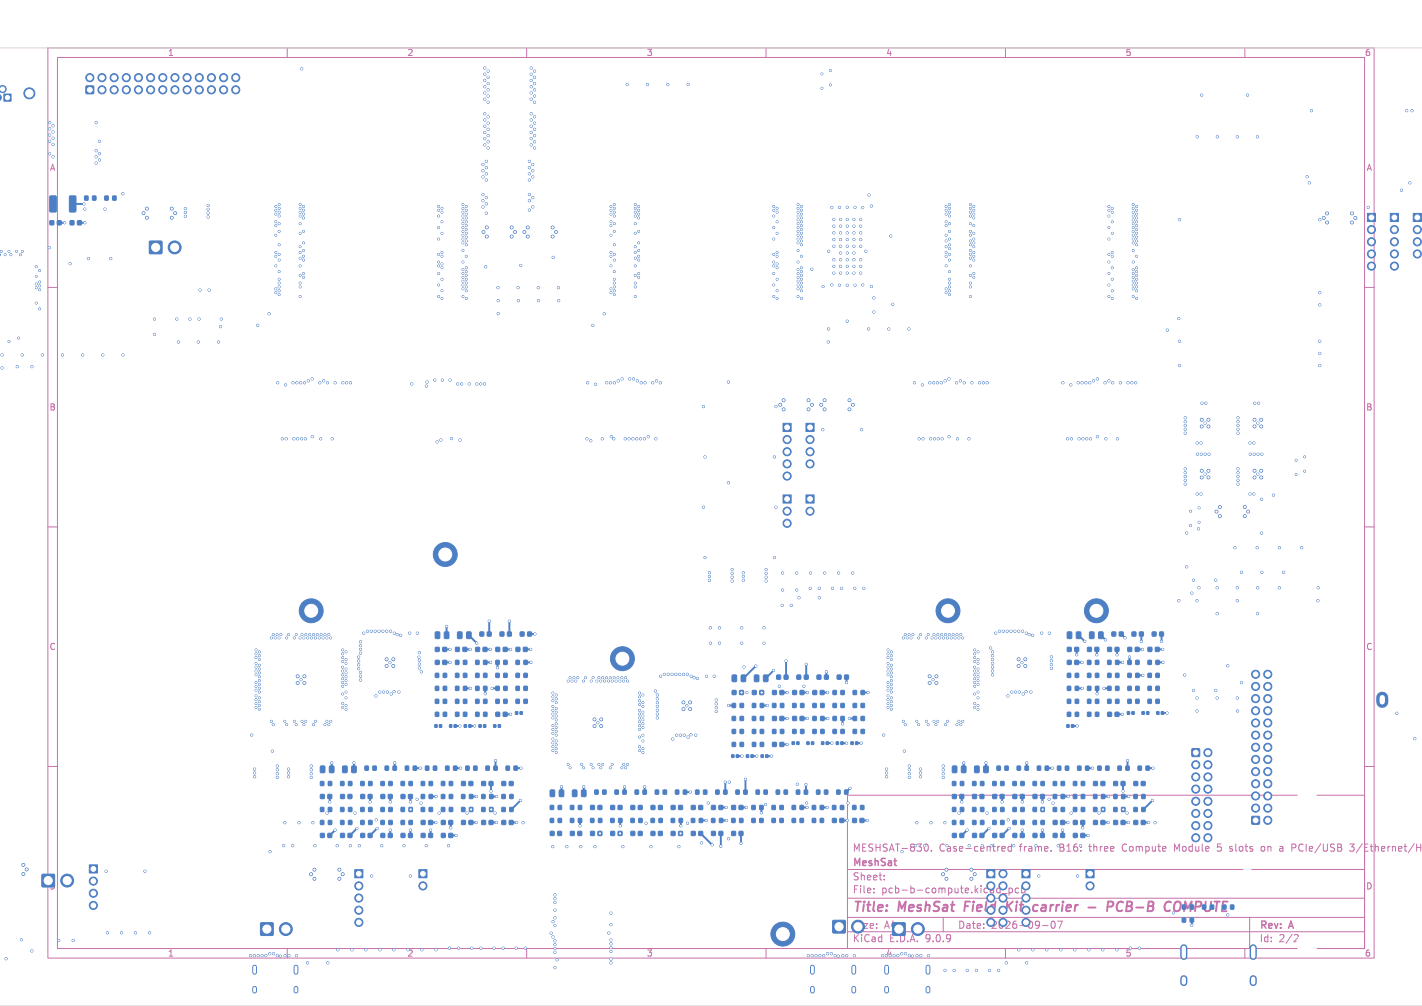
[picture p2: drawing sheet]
<svg xmlns="http://www.w3.org/2000/svg" width="297mm" height="210mm" viewBox="0 0 297 210" stroke-linecap="round" stroke-linejoin="round" font-family="sans-serif">
<defs><g id="words">
<g font-size="2.8" fill="#c872ab">
<text x="178" y="190.9">Title:</text>
<text x="187.7" y="190.9">MeshSat</text>
<text x="218.2" y="190.9">carrier</text>
<text x="230.5" y="190.9">-</text>
<text x="235.3" y="190.9">PCB-B</text>
</g>
<g font-size="2.8" fill="#fff">
<text x="202.3" y="190.9">Field</text>
<text x="211.8" y="190.9">Kit</text>
<text x="248.1" y="190.9">COMPUTE</text>
</g>
<g font-size="2.1" fill="#fff">
<text x="178" y="178">MESHSAT-830.</text>
<text x="196.1" y="178">Case-centred</text>
<text x="212.9" y="178">frame.</text>
<text x="221.4" y="178">B16:</text>
<text x="178" y="194.1">Size:</text>
<text x="207" y="194.1">2026-09-07</text>
</g>
<g font-size="2.1" fill="#c872ab">
<text x="227.7" y="178">three</text>
<text x="234.8" y="178">Compute</text>
<text x="245.8" y="178">Module</text>
<text x="254.9" y="178">5</text>
<text x="257.6" y="178">slots</text>
<text x="264.4" y="178">on</text>
<text x="268.4" y="178">a</text>
<text x="271" y="178">PCIe/USB</text>
<text x="283.4" y="178">3/Ethernet/HDM</text>
<text x="178" y="184">Sheet:</text>
<text x="178" y="181.2">MeshSat</text>
<text x="178" y="186.7">File:</text>
<text x="184.1" y="186.7">pcb-b-compute.kicad_pcb</text>
<text x="178" y="196.9">KiCad</text>
<text x="184.7" y="194.1">A4</text>
<text x="185.7" y="196.9">E.D.A.</text>
<text x="193.3" y="196.9">9.0.9</text>
<text x="200" y="194.1">Date:</text>
<text x="263" y="194.3">Rev:</text>
<text x="263" y="196.9">Id:</text>
<text x="267.1" y="196.9">2/2</text>
<text x="269.4" y="194.3">A</text>
</g>
<g font-size="1.8" fill="#c872ab">
<text x="35" y="11.9">1</text>
<text x="85" y="11.9">2</text>
<text x="135" y="11.9">3</text>
<text x="185" y="11.9">4</text>
<text x="235" y="11.9">5</text>
<text x="285" y="11.9">6</text>
<text x="10.3" y="35.9">A</text>
<text x="285.4" y="35.9">A</text>
<text x="10.3" y="85.9">B</text>
<text x="285.3" y="85.9">B</text>
<text x="10.3" y="135.9">C</text>
<text x="285.3" y="135.9">C</text>
<text x="10.3" y="185.9">D</text>
<text x="285.3" y="185.9">D</text>
<text x="35" y="199.9">1</text>
<text x="135" y="199.9">3</text>
<text x="235" y="199.9">5</text>
<text x="285" y="199.9">6</text>
</g>
<g font-size="1.8" fill="#fff">
<text x="85" y="199.9">2</text>
<text x="185" y="199.9">4</text>
</g>
</g></defs>
<g fill="none" stroke="#c872ab" stroke-width=".21">
<path d="M10 10h277v190h-277zM12 12h273v186h-273zM60 10v2M110 10v2M160 10v2M210 10v2M260 10v2M10 60h2M285 60h2M10 110h2M285 110h2M10 160h2"/>
<path d="M177 166h108v32h-108zM193.4 176.2a.8 .8 0 0 1 .5 .7 .8 .8 0 0 1-.5 .8M194.5 177.6v.1M209.2 177.2l.8-.1-.1-.3-.4-.1-.3 .2 .1 .7h.6M211.2 176.8l-.4-.1-.3 .3 .2 .6h.5M211.2 176.2v1.5M219.5 177.6v.1M254.2 177.6h.1M254.3 176.2v.6M256.8 177.6l.4 .1M257 176.7l-.2 .2 .2 .3M263.9 176.7l-.4 .1-.1 .2 .1 .6 .4 .1"/>
<path d="M267.2 177.5l.3 .2h.3M267.7 176.7l-.4 .1M267.8 177.1h-.3l-.3 .2M269.8 176.2l.7 .1M270.5 176.9l-.7 .1M281.9 176.2h.9l-.5 .6 .4 .1M281.9 177.6l.2 .1 .6-.1M285 160h2M60 198v2M110 198v2M160 198v2M177 194.5h108"/>
<path d="M177 191.5h108M177 187.5h108M177 181.5h108M182.5 186.3v.1M182.5 185.5v.1M184.7 183.6v.1M184.7 182.8v.1M197 191.5v3M208.5 185.4l.4 .1M208.9 184.9v1.5M208.9 186.3l-.4 .1M209.2 186.5h1.2"/>
<path d="M210 198v2M210.7 185.5l.5-.1 .3 .3-.2 .6h-.6M210.7 185.4v1.5M212.7 185.5l-.4-.1-.3 .3 .2 .6h.5M213.4 185.5l.4-.1 .3 .3-.1 .6h-.6M213.4 184.9v1.5M217.7 193.2h1.2M219.7 192.4l.2-.1a.8 .8 0 0 1 .5 .7 .8 .8 0 0 1-.5 .8 1 1 0 0 1-.2-1.4zM220.9 192.3h1l-.7 1.5M260 198v2M261 191.5v6.5M270.5 195.1l.5 .1 .2 .3-1 1.1h1"/>
</g>
<path d="M201.6 188.2l-.2 2M210.4 188.2l-.2 2M210.6 189.1l.7 1.1M211.6 188.2l-1.3 1.2M216.6 188.9l.2 .1M217.6 189.5l-.1 .6M227.3 189.4h1.5M232.4 189.1a.51 .51 0 0 0-.2-.9h-.7l-.3 2M234.6 188.4a.88 .88 0 0 0-1 0 .88 .88 0 0 0-.4 1 .69 .69 0 0 0 .3 .7 .69 .69 0 0 0 .9-.1M245.4 188.5a.69 .69 0 0 1 1.2 0 1.47 1.47 0 0 1-.6 1.7l-.6-.1a1.5 1.5 0 0 1 0-1.6zM247.6 188.2l-.3 2" fill="none" stroke="#c872ab" stroke-width=".4"/>
<g fill="#4d7fc4" stroke="#4d7fc4" stroke-width=".21">
<path d="M174 192.2h2.5v2.5h-2.5z"/>
<path d="M249 156.3h1.5v1.6h-1.5z"/>
<path d="M290.4 44.5h1.7v1.7h-1.7z"/>
<path d="M168.3 88.4h1.7v1.7h-1.7z"/>
<path d="M8.8 182.5h2.5v2.6h-2.5z"/>
<path d="M295.2 44.5h1.7v1.7h-1.7z"/>
<path d="M206.1 181.5h1.7v1.7h-1.7z"/>
<path d="M74.1 181.5h1.7v1.7h-1.7z"/>
<path d="M186.5 192.7h2.5v2.5h-2.5z"/>
<path d="M.8 19.6h1.5v1.5h-1.5z"/>
<path d="M0 18.1a.75 .75 0 0 1 1.1 0 .75 .75 0 0 1 0 1 .75 .75 0 0 1-1.1 0z"/>
<path d="M-.1 19.6a1.02 1.02 0 0 1 0 1.5z"/>
<path d="M213.4 181.5h1.7v1.7h-1.7z"/>
<path d="M163.5 88.4h1.7v1.7h-1.7z"/>
<path d="M285.6 44.5h1.7v1.7h-1.7z"/>
<path d="M18.6 180.5h1.7v1.7h-1.7z"/>
<path d="M87.5 181.5h1.7v1.7h-1.7z"/>
<path d="M168.3 103.3h1.7v1.7h-1.7z"/>
<path d="M18 18h1.5v1.5h-1.5z"/>
<path d="M54.5 192.7h2.5v2.5h-2.5z"/>
<path d="M226.8 181.5h1.7v1.7h-1.7z"/>
<path d="M31.2 50.4h2.6v2.5h-2.6z"/>
<path d="M163.5 103.3h1.7v1.7h-1.7z"/>
<path d="M161.4 152.3h.6v.8h-.6z"/>
<path d="M163 152.3h.7v.8h-.7z"/>
<path d="M80.4 159.9h.7v.9h-.7z"/>
<path d="M82.1 159.9h.7v.9h-.7z"/>
<path d="M107.8 140.6h.7v.8h-.7z"/>
<path d="M109.4 140.6h.7v.8h-.7z"/>
<path d="M237.7 159.9h.7v.9h-.7z"/>
<path d="M239.4 159.9h.6v.9h-.6z"/>
<path d="M239.8 135.2h.8v.8h-.8z"/>
<path d="M241.3 135.2h.8v.8h-.8z"/>
<path d="M157.1 152.3h.7v.8h-.7z"/>
<path d="M158.8 152.3h.7v.8h-.7z"/>
<path d="M246.9 188.9h.7v.9h-.7z"/>
<path d="M71.2 174h.7v.8h-.7z"/>
<path d="M72.7 174h.8v.8h-.8z"/>
<path d="M90.9 137.9h.8v.8h-.8z"/>
<path d="M92.5 137.9h.8v.8h-.8z"/>
<path d="M174 144.1h.7v.9h-.7z"/>
<path d="M175.6 144.1h.7v.9h-.7z"/>
<path d="M231.4 143.3h.6v.8h-.6z"/>
<path d="M233 143.3h.7v.8h-.7z"/>
<path d="M169.8 149.6h.7v.8h-.7z"/>
<path d="M171.4 149.6h.7v.8h-.7z"/>
<path d="M233.5 159.9h.7v.9h-.7z"/>
<path d="M235.1 159.9h.7v.9h-.7z"/>
<path d="M235.6 135.2h.7v.8h-.7z"/>
<path d="M237.1 135.2h.8v.8h-.8z"/>
<path d="M224.2 163.1h.7v.9h-.7z"/>
<path d="M225.8 163.1h.7v.9h-.7z"/>
<path d="M211.6 171.3h.7v.8h-.7z"/>
<path d="M213.2 171.3h.7v.8h-.7z"/>
<path d="M88.9 159.9h.7v.9h-.7z"/>
<path d="M90.5 159.9h.7v.9h-.7z"/>
<path d="M105.7 159.9h.7v.9h-.7z"/>
<path d="M107.4 159.9h.6v.9h-.6z"/>
<path d="M169.8 152.3h.7v.8h-.7z"/>
<path d="M171.4 152.3h.7v.8h-.7z"/>
<path d="M228.4 163.2h.8v.8h-.8z"/>
<path d="M230 163.2h.7v.8h-.7z"/>
<path d="M100.6 171.3h.8v.8h-.8z"/>
<path d="M102.2 171.3h.7v.8h-.7z"/>
<path d="M162.1 164.9h.7v.9h-.7z"/>
<path d="M163.8 164.9h.7v.9h-.7z"/>
<path d="M152.8 170.9h.7v.8h-.7z"/>
<path d="M154.5 170.9h.7v.8h-.7z"/>
<path d="M173.9 168.1h.7v.9h-.7z"/>
<path d="M175.5 168.1h.7v.9h-.7z"/>
<path d="M157.2 144.2h.7v.8h-.7z"/>
<path d="M158.7 144.2h.8v.8h-.8z"/>
<path d="M211.6 168.6h.7v.8h-.7z"/>
<path d="M213.2 168.6h.7v.8h-.7z"/>
<path d="M222.9 143.3h.7v.8h-.7z"/>
<path d="M224.6 143.3h.7v.8h-.7z"/>
<path d="M174 152.3h.7v.8h-.7z"/>
<path d="M175.6 152.3h.7v.8h-.7z"/>
<path d="M165.6 146.9h.7v.8h-.7z"/>
<path d="M167.2 146.9h.7v.8h-.7z"/>
<path d="M220 171.3h.8v.8h-.8z"/>
<path d="M221.5 171.3h.8v.8h-.8z"/>
<path d="M66.9 160l.7-.1 .3 .1v1.1l-.2 .2h-.6l-.2-.1z"/>
<path d="M68.8 160l.7-.1 .3 .1v1.1l-.2 .2h-.6l-.2-.1z"/>
<path d="M203.1 171.3h.7v.8h-.7z"/>
<path d="M204.8 171.3h.7v.8h-.7z"/>
<path d="M92.2 168.6h.7v.8h-.7z"/>
<path d="M93.8 168.6h.7v.8h-.7z"/>
<path d="M95.1 146h.7v.8h-.7z"/>
<path d="M96.8 146h.7v.8h-.7z"/>
<path d="M103.6 146h.7v.8h-.7z"/>
<path d="M105.2 146h.7v.8h-.7z"/>
<path d="M169.8 146.9h.7v.8h-.7z"/>
<path d="M171.4 146.9h.7v.8h-.7z"/>
<path d="M165.5 170.9h.6v.8h-.6z"/>
<path d="M167.1 170.9h.7v.8h-.7z"/>
<path d="M238.5 148.6h.5v.5h-.5z"/>
<path d="M239.5 148.6h.5v.5h-.5z"/>
<path d="M96.4 171.3h.8v.8h-.8z"/>
<path d="M98 171.3h.7v.8h-.7z"/>
<path d="M148.6 170.9h.7v.8h-.7z"/>
<path d="M150.3 170.9h.7v.8h-.7z"/>
<path d="M203.2 174h.7v.8h-.7z"/>
<path d="M204.7 174h.8v.8h-.8z"/>
<path d="M157.1 155h.7v.8h-.7z"/>
<path d="M158.8 155h.7v.8h-.7z"/>
<path d="M71.1 168.6h.7v.8h-.7z"/>
<path d="M72.8 168.6h.7v.8h-.7z"/>
<path d="M152.9 149.6h.7v.8h-.7z"/>
<path d="M154.6 149.6h.7v.8h-.7z"/>
<path d="M220 163.1h.7v.9h-.7z"/>
<path d="M221.6 163.1h.7v.9h-.7z"/>
<path d="M95.1 148.7h.7v.8h-.7z"/>
<path d="M96.8 148.7h.7v.8h-.7z"/>
<path d="M103.6 135.2h.7v.8h-.7z"/>
<path d="M105.1 135.2h.8v.8h-.8z"/>
<path d="M165.4 154.9h.5v.5h-.5z"/>
<path d="M166.4 154.9h.5v.5h-.5z"/>
<path d="M144.4 170.9h.7v.8h-.7z"/>
<path d="M146.1 170.9h.6v.8h-.6z"/>
<path d="M92.2 174h.8v.8h-.8z"/>
<path d="M93.8 174h.7v.8h-.7z"/>
<path d="M127.6 173.6h.7v.8h-.7z"/>
<path d="M129.1 173.6h.8v.8h-.8z"/>
<path d="M157.9 164.9h.7v.9h-.7z"/>
<path d="M159.6 164.9h.7v.9h-.7z"/>
<path d="M10.4 46.1h.8v.8h-.8z"/>
<path d="M12 46.1h.8v.8h-.8z"/>
<path d="M108.7 131.9h.7v.9h-.7z"/>
<path d="M110.2 131.9h.8v.9h-.8z"/>
<path d="M136 170.9h.7v.8h-.7z"/>
<path d="M137.6 170.9h.7v.8h-.7z"/>
<path d="M92.2 165.9h.7v.8h-.7z"/>
<path d="M93.8 165.9h.7v.8h-.7z"/>
<path d="M216.7 159.9h.6v.9h-.6z"/>
<path d="M218.3 159.9h.7v.9h-.7z"/>
<path d="M136 168.2h.8v.8h-.8z"/>
<path d="M137.5 168.2h.8v.8h-.8z"/>
<path d="M114.9 165l.7-.1 .3 .1v1.1l-.2 .2h-.6l-.2-.1z"/>
<path d="M116.8 165l.7-.1 .3 .1v1.1l-.2 .2h-.6l-.2-.1z"/>
<path d="M225.1 159.9h.7v.9h-.7z"/>
<path d="M226.7 159.9h.7v.9h-.7z"/>
<path d="M157 170.9h.7v.8h-.7z"/>
<path d="M158.7 170.9h.7v.8h-.7z"/>
<path d="M152.8 168.2h.8v.8h-.8z"/>
<path d="M154.4 168.2h.8v.8h-.8z"/>
<path d="M93.1 159.9h.7v.9h-.7z"/>
<path d="M94.7 159.9h.7v.9h-.7z"/>
<path d="M148.6 168.2h.8v.8h-.8z"/>
<path d="M150.2 168.2h.7v.8h-.7z"/>
<path d="M100 151.3h.5v.5h-.5z"/>
<path d="M101 151.3h.5v.5h-.5z"/>
<path d="M215.8 174h.8v.8h-.8z"/>
<path d="M217.3 174h.8v.8h-.8z"/>
<path d="M83.8 168.6h.7v.8h-.7z"/>
<path d="M85.4 168.6h.7v.8h-.7z"/>
<path d="M224.2 165.9h.7v.8h-.7z"/>
<path d="M225.8 165.9h.7v.8h-.7z"/>
<path d="M203.1 163.1h.7v.9h-.7z"/>
<path d="M204.8 163.1h.7v.9h-.7z"/>
<path d="M198.9 168.6h.7v.8h-.7z"/>
<path d="M200.6 168.6h.7v.8h-.7z"/>
<path d="M236.8 171.3h.8v.8h-.8z"/>
<path d="M238.4 171.3h.8v.8h-.8z"/>
<path d="M215.8 165.9h.8v.8h-.8z"/>
<path d="M217.3 165.9h.8v.8h-.8z"/>
<path d="M215.8 171.3h.7v.8h-.7z"/>
<path d="M217.4 171.3h.7v.8h-.7z"/>
<path d="M79.6 165.9h.7v.8h-.7z"/>
<path d="M81.1 165.9h.8v.8h-.8z"/>
<path d="M90.9 140.6h.7v.8h-.7z"/>
<path d="M92.6 140.6h.7v.8h-.7z"/>
<path d="M211.6 163.1h.7v.9h-.7z"/>
<path d="M213.2 163.1h.7v.9h-.7z"/>
<path d="M208.2 159.9h.7v.9h-.7z"/>
<path d="M209.9 159.9h.7v.9h-.7z"/>
<path d="M227.1 140.6h.7v.8h-.7z"/>
<path d="M228.8 140.6h.7v.8h-.7z"/>
<path d="M198.9 174h.8v.8h-.8z"/>
<path d="M200.5 174h.8v.8h-.8z"/>
<path d="M145.3 164.9h.7v.9h-.7z"/>
<path d="M146.9 164.9h.7v.9h-.7z"/>
<path d="M88 168.6h.7v.8h-.7z"/>
<path d="M89.6 168.6h.7v.8h-.7z"/>
<path d="M71.6 160l.7-.1 .2 .1v1.1l-.1 .2h-.6l-.3-.1z"/>
<path d="M73.5 160l.7-.1 .2 .1v1.1l-.1 .2h-.6l-.3-.1z"/>
<path d="M227.1 148.7h.7v.8h-.7z"/>
<path d="M228.8 148.7h.7v.8h-.7z"/>
<path d="M66.9 174h.8v.8h-.8z"/>
<path d="M68.5 174h.8v.8h-.8z"/>
<path d="M99.4 148.7h.6v.8h-.6z"/>
<path d="M101 148.7h.7v.8h-.7z"/>
<path d="M96.4 168.6h.7v.8h-.7z"/>
<path d="M98.1 168.6h.6v.8h-.6z"/>
<path d="M161.4 155h.7v.8h-.7z"/>
<path d="M162.9 155h.8v.8h-.8z"/>
<path d="M123.4 173.6h.7v.8h-.7z"/>
<path d="M124.9 173.6h.8v.8h-.8z"/>
<path d="M224.2 168.6h.7v.8h-.7z"/>
<path d="M225.8 168.6h.7v.8h-.7z"/>
<path d="M95.1 140.6h.7v.8h-.7z"/>
<path d="M96.8 140.6h.7v.8h-.7z"/>
<path d="M119.1 170.9h.7v.8h-.7z"/>
<path d="M120.8 170.9h.7v.8h-.7z"/>
<path d="M227.2 135.2h.7v.8h-.7z"/>
<path d="M228.7 135.2h.8v.8h-.8z"/>
<path d="M100.6 163.2h.8v.8h-.8z"/>
<path d="M102.2 163.2h.7v.8h-.7z"/>
<path d="M229.3 159.9h.7v.9h-.7z"/>
<path d="M230.9 159.9h.7v.9h-.7z"/>
<path d="M83.8 174h.8v.8h-.8z"/>
<path d="M85.3 174h.8v.8h-.8z"/>
<path d="M90.9 132l.7-.1 .3 .1v1.1l-.2 .2h-.6l-.2-.1z"/>
<path d="M92.8 132l.7-.1 .3 .1v1.1l-.2 .2h-.6l-.2-.1z"/>
<path d="M161.4 146.9h.6v.8h-.6z"/>
<path d="M163 146.9h.7v.8h-.7z"/>
<path d="M207.4 165.9h.7v.8h-.7z"/>
<path d="M208.9 165.9h.8v.8h-.8z"/>
<path d="M203.6 160l.7-.1 .2 .1v1.1l-.1 .2h-.6l-.3-.1z"/>
<path d="M205.5 160l.7-.1 .2 .1v1.1l-.1 .2h-.6l-.3-.1z"/>
<path d="M198.9 165.9h.8v.8h-.8z"/>
<path d="M200.5 165.9h.8v.8h-.8z"/>
<path d="M99.4 135.2h.7v.8h-.7z"/>
<path d="M100.9 135.2h.8v.8h-.8z"/>
<path d="M114.9 170.9h.7v.8h-.7z"/>
<path d="M116.6 170.9h.7v.8h-.7z"/>
<path d="M141.1 164.9h.7v.9h-.7z"/>
<path d="M142.7 164.9h.7v.9h-.7z"/>
<path d="M166.3 164.9h.7v.9h-.7z"/>
<path d="M168 164.9h.7v.9h-.7z"/>
<path d="M127.6 168.2h.7v.8h-.7z"/>
<path d="M129.1 168.2h.8v.8h-.8z"/>
<path d="M169.7 168.1h.7v.9h-.7z"/>
<path d="M171.3 168.1h.7v.9h-.7z"/>
<path d="M177.7 154.9h.5v.5h-.5z"/>
<path d="M178.7 154.9h.5v.5h-.5z"/>
<path d="M97 151.3h.4v.5h-.4z"/>
<path d="M97.9 151.3h.5v.5h-.5z"/>
<path d="M131.8 168.2h.8v.8h-.8z"/>
<path d="M133.3 168.2h.8v.8h-.8z"/>
<path d="M99.4 146h.6v.8h-.6z"/>
<path d="M101 146h.7v.8h-.7z"/>
<path d="M261.5 170.5h1.5v1.5h-1.5z"/>
<path d="M207.4 171.3h.6v.8h-.6z"/>
<path d="M209 171.3h.7v.8h-.7z"/>
<path d="M119.2 173.6h.7v.8h-.7z"/>
<path d="M120.7 173.6h.8v.8h-.8z"/>
<path d="M241.6 148.6h.5v.5h-.5z"/>
<path d="M242.5 148.6h.5v.5h-.5z"/>
<path d="M157.6 141l.7-.1 .2 .1v1.1l-.1 .2h-.6l-.3-.1z"/>
<path d="M159.5 141l.7-.1 .2 .1v1.1l-.1 .2h-.6l-.3-.1z"/>
<path d="M231.4 135.2h.7v.8h-.7z"/>
<path d="M232.9 135.2h.8v.8h-.8z"/>
<path d="M107.8 135.2h.8v.8h-.8z"/>
<path d="M109.3 135.2h.8v.8h-.8z"/>
<path d="M157 168.1h.7v.9h-.7z"/>
<path d="M158.7 168.1h.7v.9h-.7z"/>
<path d="M140.2 170.9h.7v.8h-.7z"/>
<path d="M141.8 170.9h.7v.8h-.7z"/>
<path d="M88 163.1h.7v.9h-.7z"/>
<path d="M89.6 163.1h.7v.9h-.7z"/>
<path d="M239.8 137.9h.7v.8h-.7z"/>
<path d="M241.4 137.9h.7v.8h-.7z"/>
<path d="M239.8 140.6h.7v.8h-.7z"/>
<path d="M241.4 140.6h.7v.8h-.7z"/>
<path d="M128.4 164.9h.7v.9h-.7z"/>
<path d="M130.1 164.9h.7v.9h-.7z"/>
<path d="M123.4 168.2h.7v.8h-.7z"/>
<path d="M124.9 168.2h.8v.8h-.8z"/>
<path d="M159 157.6h.4v.5h-.4z"/>
<path d="M159.9 157.6h.5v.5h-.5z"/>
<path d="M236.8 165.9h.7v.8h-.7z"/>
<path d="M238.5 165.9h.7v.8h-.7z"/>
<path d="M131.8 173.6h.8v.8h-.8z"/>
<path d="M133.3 173.6h.8v.8h-.8z"/>
<path d="M124.2 164.9h.7v.9h-.7z"/>
<path d="M125.9 164.9h.7v.9h-.7z"/>
<path d="M215.8 168.6h.7v.8h-.7z"/>
<path d="M217.4 168.6h.7v.8h-.7z"/>
<path d="M95.2 135.2h.7v.8h-.7z"/>
<path d="M96.7 135.2h.8v.8h-.8z"/>
<path d="M114.9 168.1h.7v.9h-.7z"/>
<path d="M116.6 168.1h.7v.9h-.7z"/>
<path d="M88 165.9h.7v.8h-.7z"/>
<path d="M89.6 165.9h.7v.8h-.7z"/>
<path d="M114.9 173.6h.8v.8h-.8z"/>
<path d="M116.5 173.6h.8v.8h-.8z"/>
<path d="M227.1 146h.7v.8h-.7z"/>
<path d="M228.8 146h.7v.8h-.7z"/>
<path d="M66.9 165.9h.8v.8h-.8z"/>
<path d="M68.5 165.9h.8v.8h-.8z"/>
<path d="M92.2 163.1h.7v.9h-.7z"/>
<path d="M93.8 163.1h.7v.9h-.7z"/>
<path d="M123.4 170.9h.6v.8h-.6z"/>
<path d="M125 170.9h.7v.8h-.7z"/>
<path d="M220 168.6h.7v.8h-.7z"/>
<path d="M221.6 168.6h.7v.8h-.7z"/>
<path d="M101.5 159.9h.7v.9h-.7z"/>
<path d="M103.1 159.9h.7v.9h-.7z"/>
<path d="M140.2 168.2h.8v.8h-.8z"/>
<path d="M141.8 168.2h.7v.8h-.7z"/>
<path d="M84.7 159.9h.6v.9h-.6z"/>
<path d="M86.3 159.9h.7v.9h-.7z"/>
<path d="M235.6 140.6h.7v.8h-.7z"/>
<path d="M237.2 140.6h.7v.8h-.7z"/>
<path d="M96.4 165.9h.7v.8h-.7z"/>
<path d="M98.1 165.9h.6v.8h-.6z"/>
<path d="M236.5 131.9h.7v.9h-.7z"/>
<path d="M238 131.9h.8v.9h-.8z"/>
<path d="M231.4 137.9h.6v.8h-.6z"/>
<path d="M233 137.9h.7v.8h-.7z"/>
<path d="M71.2 165.9h.7v.8h-.7z"/>
<path d="M72.7 165.9h.8v.8h-.8z"/>
<path d="M178.1 170.9h.8v.8h-.8z"/>
<path d="M179.6 170.9h.8v.8h-.8z"/>
<path d="M103.6 140.6h.7v.8h-.7z"/>
<path d="M105.2 140.6h.7v.8h-.7z"/>
<path d="M100.6 168.6h.7v.8h-.7z"/>
<path d="M102.3 168.6h.7v.8h-.7z"/>
<path d="M83.8 165.9h.8v.8h-.8z"/>
<path d="M85.3 165.9h.8v.8h-.8z"/>
<path d="M157.1 146.9h.7v.8h-.7z"/>
<path d="M158.8 146.9h.7v.8h-.7z"/>
<path d="M236.8 163.2h.8v.8h-.8z"/>
<path d="M238.4 163.2h.8v.8h-.8z"/>
<path d="M227.1 143.3h.7v.8h-.7z"/>
<path d="M228.8 143.3h.7v.8h-.7z"/>
<path d="M228.4 168.6h.7v.8h-.7z"/>
<path d="M230.1 168.6h.6v.8h-.6z"/>
<path d="M232.6 168.6h.7v.8h-.7z"/>
<path d="M234.3 168.6h.7v.8h-.7z"/>
<path d="M157.1 149.6h.7v.8h-.7z"/>
<path d="M158.8 149.6h.7v.8h-.7z"/>
<path d="M100.2 131.9h.8v.9h-.8z"/>
<path d="M101.8 131.9h.8v.9h-.8z"/>
<path d="M152.8 157.6h.5v.5h-.5z"/>
<path d="M153.8 157.6h.5v.5h-.5z"/>
<path d="M79.6 168.6h.7v.8h-.7z"/>
<path d="M81.2 168.6h.7v.8h-.7z"/>
<path d="M169.8 144.2h.8v.8h-.8z"/>
<path d="M171.3 144.2h.8v.8h-.8z"/>
<path d="M95.1 143.3h.7v.8h-.7z"/>
<path d="M96.8 143.3h.7v.8h-.7z"/>
<path d="M235.4 148.6h.5v.5h-.5z"/>
<path d="M236.4 148.6h.5v.5h-.5z"/>
<path d="M240.7 131.9h.7v.9h-.7z"/>
<path d="M242.2 131.9h.8v.9h-.8z"/>
<path d="M95.1 137.9h.7v.8h-.7z"/>
<path d="M96.8 137.9h.7v.8h-.7z"/>
<path d="M235.6 137.9h.7v.8h-.7z"/>
<path d="M237.2 137.9h.7v.8h-.7z"/>
<path d="M136.9 164.9h.7v.9h-.7z"/>
<path d="M138.5 164.9h.7v.9h-.7z"/>
<path d="M231.4 146h.6v.8h-.6z"/>
<path d="M233 146h.7v.8h-.7z"/>
<path d="M132.7 164.9h.6v.9h-.6z"/>
<path d="M134.3 164.9h.7v.9h-.7z"/>
<path d="M88 174h.8v.8h-.8z"/>
<path d="M89.5 174h.8v.8h-.8z"/>
<path d="M75.4 163.1h.6v.9h-.6z"/>
<path d="M77 163.1h.7v.9h-.7z"/>
<path d="M170.5 164.9h.7v.9h-.7z"/>
<path d="M172.2 164.9h.7v.9h-.7z"/>
<path d="M71.1 163.1h.7v.9h-.7z"/>
<path d="M72.8 163.1h.7v.9h-.7z"/>
<path d="M232.2 131.9h.8v.9h-.8z"/>
<path d="M233.8 131.9h.8v.9h-.8z"/>
<path d="M144.4 168.2h.8v.8h-.8z"/>
<path d="M146 168.2h.7v.8h-.7z"/>
<path d="M96.4 163.2h.8v.8h-.8z"/>
<path d="M98 163.2h.7v.8h-.7z"/>
<path d="M99.4 140.6h.6v.8h-.6z"/>
<path d="M101 140.6h.7v.8h-.7z"/>
<path d="M161.2 170.9h.7v.8h-.7z"/>
<path d="M162.9 170.9h.7v.8h-.7z"/>
<path d="M222.9 140.6h.7v.8h-.7z"/>
<path d="M224.6 140.6h.7v.8h-.7z"/>
<path d="M66.9 171.3h.7v.8h-.7z"/>
<path d="M68.6 171.3h.7v.8h-.7z"/>
<path d="M220 165.9h.7v.8h-.7z"/>
<path d="M221.6 165.9h.7v.8h-.7z"/>
<path d="M222.8 151.3h.5v.5h-.5z"/>
<path d="M223.8 151.3h.5v.5h-.5z"/>
<path d="M228.4 165.9h.7v.8h-.7z"/>
<path d="M230.1 165.9h.6v.8h-.6z"/>
<path d="M21.9 40.9h.7v.9h-.7z"/>
<path d="M23.5 40.9h.7v.9h-.7z"/>
<path d="M104.8 165.9h.7v.8h-.7z"/>
<path d="M106.5 165.9h.7v.8h-.7z"/>
<path d="M198.9 171.3h.7v.8h-.7z"/>
<path d="M200.6 171.3h.7v.8h-.7z"/>
<path d="M222.9 137.9h.8v.8h-.8z"/>
<path d="M224.5 137.9h.8v.8h-.8z"/>
<path d="M198.9 160l.7-.1 .3 .1v1.1l-.2 .2h-.6l-.2-.1z"/>
<path d="M200.8 160l.7-.1 .3 .1v1.1l-.2 .2h-.6l-.2-.1z"/>
<path d="M99.4 137.9h.6v.8h-.6z"/>
<path d="M101 137.9h.7v.8h-.7z"/>
<path d="M103.6 143.3h.7v.8h-.7z"/>
<path d="M105.2 143.3h.7v.8h-.7z"/>
<path d="M207.4 168.6h.6v.8h-.6z"/>
<path d="M209 168.6h.7v.8h-.7z"/>
<path d="M107.8 137.9h.7v.8h-.7z"/>
<path d="M109.4 137.9h.7v.8h-.7z"/>
<path d="M222.9 148.7h.7v.8h-.7z"/>
<path d="M224.6 148.7h.7v.8h-.7z"/>
<path d="M103.6 137.9h.7v.8h-.7z"/>
<path d="M105.2 137.9h.7v.8h-.7z"/>
<path d="M239.8 143.3h.7v.8h-.7z"/>
<path d="M241.4 143.3h.7v.8h-.7z"/>
<path d="M171.6 154.9h.5v.5h-.5z"/>
<path d="M172.5 154.9h.5v.5h-.5z"/>
<path d="M83.8 163.1h.7v.9h-.7z"/>
<path d="M85.4 163.1h.7v.9h-.7z"/>
<path d="M93.9 151.3h.5v.5h-.5z"/>
<path d="M94.8 151.3h.5v.5h-.5z"/>
<path d="M232.6 165.9h.7v.8h-.7z"/>
<path d="M234.3 165.9h.7v.8h-.7z"/>
<path d="M178.2 144.1h.7v.9h-.7z"/>
<path d="M179.8 144.1h.7v.9h-.7z"/>
<path d="M228.4 171.3h.8v.8h-.8z"/>
<path d="M230 171.3h.7v.8h-.7z"/>
<path d="M92.2 171.3h.8v.8h-.8z"/>
<path d="M93.8 171.3h.7v.8h-.7z"/>
<path d="M107.7 148.6h.4v.5h-.4z"/>
<path d="M108.6 148.6h.5v.5h-.5z"/>
<path d="M99.4 143.3h.6v.8h-.6z"/>
<path d="M101 143.3h.7v.8h-.7z"/>
<path d="M17.7 40.9h.7v.9h-.7z"/>
<path d="M19.3 40.9h.7v.9h-.7z"/>
<path d="M75.4 168.6h.6v.8h-.6z"/>
<path d="M77 168.6h.7v.8h-.7z"/>
<path d="M136 173.6h.8v.8h-.8z"/>
<path d="M137.5 173.6h.8v.8h-.8z"/>
<path d="M10.4 40.9h1.1l.3 .1v3l-.2 .3h-1l-.2-.2z"/>
<path d="M14.5 40.9h1.1l.3 .1v3l-.2 .3h-1l-.2-.2z"/>
<path d="M144.4 173.6h.8v.8h-.8z"/>
<path d="M146 173.6h.7v.8h-.7z"/>
<path d="M166.5 140.9h.7v.9h-.7z"/>
<path d="M168 140.9h.8v.9h-.8z"/>
<path d="M107.8 146h.7v.8h-.7z"/>
<path d="M109.4 146h.7v.8h-.7z"/>
<path d="M152.9 152.3h.7v.8h-.7z"/>
<path d="M154.6 152.3h.7v.8h-.7z"/>
<path d="M152.9 141l.7-.1 .3 .1v1.1l-.2 .2h-.6l-.2-.1z"/>
<path d="M154.8 141l.7-.1 .3 .1v1.1l-.2 .2h-.6l-.2-.1z"/>
<path d="M169.7 170.9h.7v.8h-.7z"/>
<path d="M171.3 170.9h.7v.8h-.7z"/>
<path d="M165.6 144.2h.7v.8h-.7z"/>
<path d="M167.1 144.2h.8v.8h-.8z"/>
<path d="M104.8 171.3h.8v.8h-.8z"/>
<path d="M106.4 171.3h.8v.8h-.8z"/>
<path d="M224.2 174h.8v.8h-.8z"/>
<path d="M225.8 174h.7v.8h-.7z"/>
<path d="M220 174h.8v.8h-.8z"/>
<path d="M221.5 174h.8v.8h-.8z"/>
<path d="M215.8 163.1h.7v.9h-.7z"/>
<path d="M217.4 163.1h.7v.9h-.7z"/>
<path d="M79.6 171.3h.7v.8h-.7z"/>
<path d="M81.2 171.3h.7v.8h-.7z"/>
<path d="M95.6 132l.7-.1 .2 .1v1.1l-.1 .2h-.6l-.3-.1z"/>
<path d="M97.5 132l.7-.1 .2 .1v1.1l-.1 .2h-.6l-.3-.1z"/>
<path d="M207.4 163.1h.6v.9h-.6z"/>
<path d="M209 163.1h.7v.9h-.7z"/>
<path d="M222.9 146h.7v.8h-.7z"/>
<path d="M224.6 146h.7v.8h-.7z"/>
<path d="M148.6 173.6h.8v.8h-.8z"/>
<path d="M150.2 173.6h.7v.8h-.7z"/>
<path d="M178.2 152.3h.7v.8h-.7z"/>
<path d="M179.8 152.3h.7v.8h-.7z"/>
<path d="M153.7 164.9h.7v.9h-.7z"/>
<path d="M155.4 164.9h.6v.9h-.6z"/>
<path d="M178.1 168.1h.7v.9h-.7z"/>
<path d="M179.7 168.1h.7v.9h-.7z"/>
<path d="M220.9 159.9h.7v.9h-.7z"/>
<path d="M222.5 159.9h.7v.9h-.7z"/>
<path d="M203.2 165.9h.7v.8h-.7z"/>
<path d="M204.7 165.9h.8v.8h-.8z"/>
<path d="M178.2 146.9h.7v.8h-.7z"/>
<path d="M179.8 146.9h.7v.8h-.7z"/>
<path d="M90.9 146h.7v.8h-.7z"/>
<path d="M92.6 146h.7v.8h-.7z"/>
<path d="M178.2 149.6h.7v.8h-.7z"/>
<path d="M179.8 149.6h.7v.8h-.7z"/>
<path d="M170.7 140.9h.7v.9h-.7z"/>
<path d="M172.2 140.9h.8v.9h-.8z"/>
<path d="M103.1 151.3h.5v.5h-.5z"/>
<path d="M104.1 151.3h.4v.5h-.4z"/>
<path d="M119.6 165l.7-.1 .2 .1v1.1l-.1 .2h-.6l-.3-.1z"/>
<path d="M121.5 165l.7-.1 .2 .1v1.1l-.1 .2h-.6l-.3-.1z"/>
<path d="M79.6 174h.7v.8h-.7z"/>
<path d="M81.1 174h.8v.8h-.8z"/>
<path d="M239.8 146h.7v.8h-.7z"/>
<path d="M241.4 146h.7v.8h-.7z"/>
<path d="M227.1 137.9h.7v.8h-.7z"/>
<path d="M228.8 137.9h.7v.8h-.7z"/>
<path d="M174.9 140.9h.7v.9h-.7z"/>
<path d="M176.4 140.9h.8v.9h-.8z"/>
<path d="M173.9 170.9h.8v.8h-.8z"/>
<path d="M175.4 170.9h.8v.8h-.8z"/>
<path d="M222.9 135.2h.8v.8h-.8z"/>
<path d="M224.5 135.2h.8v.8h-.8z"/>
<path d="M104.5 131.9h.7v.9h-.7z"/>
<path d="M106 131.9h.8v.9h-.8z"/>
<path d="M75.4 174h.7v.8h-.7z"/>
<path d="M76.9 174h.8v.8h-.8z"/>
<path d="M90.8 151.3h.5v.5h-.5z"/>
<path d="M91.8 151.3h.5v.5h-.5z"/>
<path d="M75.4 171.3h.6v.8h-.6z"/>
<path d="M77 171.3h.7v.8h-.7z"/>
<path d="M66.9 163.1h.7v.9h-.7z"/>
<path d="M68.6 163.1h.7v.9h-.7z"/>
<path d="M79.6 163.1h.7v.9h-.7z"/>
<path d="M81.2 163.1h.7v.9h-.7z"/>
<path d="M174.7 154.9h.4v.5h-.4z"/>
<path d="M175.6 154.9h.5v.5h-.5z"/>
<path d="M88 171.3h.8v.8h-.8z"/>
<path d="M89.5 171.3h.8v.8h-.8z"/>
<path d="M100.6 165.9h.7v.8h-.7z"/>
<path d="M102.3 165.9h.7v.8h-.7z"/>
<path d="M76.2 159.9h.7v.9h-.7z"/>
<path d="M77.9 159.9h.7v.9h-.7z"/>
<path d="M161.2 168.1h.7v.9h-.7z"/>
<path d="M162.9 168.1h.7v.9h-.7z"/>
<path d="M104.8 163.2h.8v.8h-.8z"/>
<path d="M106.4 163.2h.8v.8h-.8z"/>
<path d="M152.9 144.2h.8v.8h-.8z"/>
<path d="M154.5 144.2h.8v.8h-.8z"/>
<path d="M71.1 171.3h.7v.8h-.7z"/>
<path d="M72.8 171.3h.7v.8h-.7z"/>
<path d="M165.6 149.6h.7v.8h-.7z"/>
<path d="M167.1 149.6h.8v.8h-.8z"/>
<path d="M103.6 148.7h.7v.8h-.7z"/>
<path d="M105.1 148.7h.8v.8h-.8z"/>
<path d="M235.6 146h.7v.8h-.7z"/>
<path d="M237.2 146h.7v.8h-.7z"/>
<path d="M83.8 171.3h.7v.8h-.7z"/>
<path d="M85.4 171.3h.7v.8h-.7z"/>
<path d="M90.9 148.7h.7v.8h-.7z"/>
<path d="M92.6 148.7h.7v.8h-.7z"/>
<path d="M66.9 168.6h.7v.8h-.7z"/>
<path d="M68.6 168.6h.7v.8h-.7z"/>
<path d="M211.6 165.9h.7v.8h-.7z"/>
<path d="M213.1 165.9h.8v.8h-.8z"/>
<path d="M235.6 143.3h.7v.8h-.7z"/>
<path d="M237.2 143.3h.7v.8h-.7z"/>
<path d="M231.4 148.7h.7v.8h-.7z"/>
<path d="M232.9 148.7h.8v.8h-.8z"/>
<path d="M232.6 171.3h.8v.8h-.8z"/>
<path d="M234.2 171.3h.7v.8h-.7z"/>
<path d="M131.8 170.9h.7v.8h-.7z"/>
<path d="M133.4 170.9h.7v.8h-.7z"/>
<path d="M119.1 168.1h.7v.9h-.7z"/>
<path d="M120.8 168.1h.7v.9h-.7z"/>
<path d="M168.5 154.9h.5v.5h-.5z"/>
<path d="M169.5 154.9h.5v.5h-.5z"/>
<path d="M14.7 46.1h.7v.8h-.7z"/>
<path d="M16.2 46.1h.8v.8h-.8z"/>
<path d="M155.9 157.6h.5v.5h-.5z"/>
<path d="M156.8 157.6h.5v.5h-.5z"/>
<path d="M211.6 174h.7v.8h-.7z"/>
<path d="M213.1 174h.8v.8h-.8z"/>
<path d="M227.6 132l.7-.1 .2 .1v1.1l-.1 .2h-.6l-.3-.1z"/>
<path d="M229.5 132l.7-.1 .2 .1v1.1l-.1 .2h-.6l-.3-.1z"/>
<path d="M161.4 149.6h.7v.8h-.7z"/>
<path d="M162.9 149.6h.8v.8h-.8z"/>
<path d="M104.8 168.6h.7v.8h-.7z"/>
<path d="M106.5 168.6h.7v.8h-.7z"/>
<path d="M107.8 143.3h.7v.8h-.7z"/>
<path d="M109.4 143.3h.7v.8h-.7z"/>
<path d="M203.1 168.6h.7v.8h-.7z"/>
<path d="M204.8 168.6h.7v.8h-.7z"/>
<path d="M174.8 164.9h.6v.9h-.6z"/>
<path d="M176.4 164.9h.7v.9h-.7z"/>
<path d="M246.9 191.6h.7v.9h-.7z"/>
<path d="M248.6 191.6h.7v.9h-.7z"/>
<path d="M140.2 173.6h.8v.8h-.8z"/>
<path d="M141.8 173.6h.7v.8h-.7z"/>
<path d="M152.9 155h.7v.8h-.7z"/>
<path d="M154.6 155h.7v.8h-.7z"/>
<path d="M198.9 163.1h.7v.9h-.7z"/>
<path d="M200.6 163.1h.7v.9h-.7z"/>
<path d="M165.6 152.3h.7v.8h-.7z"/>
<path d="M167.2 152.3h.7v.8h-.7z"/>
<path d="M212.4 159.9h.7v.9h-.7z"/>
<path d="M214.1 159.9h.7v.9h-.7z"/>
<path d="M90.9 143.3h.7v.8h-.7z"/>
<path d="M92.6 143.3h.7v.8h-.7z"/>
<path d="M224.2 171.3h.8v.8h-.8z"/>
<path d="M225.8 171.3h.7v.8h-.7z"/>
<path d="M174 146.9h.7v.8h-.7z"/>
<path d="M175.6 146.9h.7v.8h-.7z"/>
<path d="M162.2 140.9h.8v.9h-.8z"/>
<path d="M163.8 140.9h.8v.9h-.8z"/>
<path d="M161.4 144.2h.7v.8h-.7z"/>
<path d="M162.9 144.2h.8v.8h-.8z"/>
<path d="M149.5 164.9h.7v.9h-.7z"/>
<path d="M151.1 164.9h.7v.9h-.7z"/>
<path d="M127.6 170.9h.7v.8h-.7z"/>
<path d="M129.2 170.9h.7v.8h-.7z"/>
<path d="M222.9 132l.7-.1 .3 .1v1.1l-.2 .2h-.6l-.2-.1z"/>
<path d="M224.8 132l.7-.1 .3 .1v1.1l-.2 .2h-.6l-.2-.1z"/>
<path d="M152.8 173.6h.8v.8h-.8z"/>
<path d="M154.4 173.6h.8v.8h-.8z"/>
<path d="M232.6 163.2h.8v.8h-.8z"/>
<path d="M234.2 163.2h.7v.8h-.7z"/>
<path d="M152.9 146.9h.7v.8h-.7z"/>
<path d="M154.6 146.9h.7v.8h-.7z"/>
<path d="M231.4 140.6h.6v.8h-.6z"/>
<path d="M233 140.6h.7v.8h-.7z"/>
<path d="M207.4 174h.7v.8h-.7z"/>
<path d="M208.9 174h.8v.8h-.8z"/>
<path d="M236.8 168.6h.7v.8h-.7z"/>
<path d="M238.5 168.6h.7v.8h-.7z"/>
<path d="M165.5 168.1h.6v.9h-.6z"/>
<path d="M167.1 168.1h.7v.9h-.7z"/>
<path d="M97.3 159.9h.7v.9h-.7z"/>
<path d="M98.9 159.9h.7v.9h-.7z"/>
<path d="M90.9 135.2h.8v.8h-.8z"/>
<path d="M92.5 135.2h.8v.8h-.8z"/>
<path d="M75.4 165.9h.7v.8h-.7z"/>
<path d="M76.9 165.9h.8v.8h-.8z"/>
<path d="M174 149.6h.7v.8h-.7z"/>
<path d="M175.6 149.6h.7v.8h-.7z"/>
<path d="M-.1 53l.2 .2-.2 .2z"/>
<path d="M-.1 182.2v.5z"/>
<path d="M-.1 180.3v.6z"/>
<circle cx="130" cy="137.5" r="2.5"/>
<circle cx="252.3" cy="157.1" r=".85"/>
<circle cx="249.7" cy="159.6" r=".85"/>
<circle cx="252.3" cy="159.6" r=".85"/>
<circle cx="249.7" cy="162.2" r=".85"/>
<circle cx="252.3" cy="162.2" r=".85"/>
<circle cx="249.7" cy="164.7" r=".85"/>
<circle cx="252.3" cy="164.7" r=".85"/>
<circle cx="249.7" cy="167.3" r=".85"/>
<circle cx="252.3" cy="167.3" r=".85"/>
<circle cx="249.7" cy="169.8" r=".85"/>
<circle cx="252.3" cy="169.8" r=".85"/>
<circle cx="249.7" cy="172.3" r=".85"/>
<circle cx="252.3" cy="172.3" r=".85"/>
<circle cx="249.7" cy="174.9" r=".85"/>
<circle cx="252.3" cy="174.9" r=".85"/>
<circle cx="291.2" cy="47.9" r=".85"/>
<circle cx="291.2" cy="50.5" r=".85"/>
<circle cx="291.2" cy="53" r=".85"/>
<circle cx="291.2" cy="55.6" r=".85"/>
<circle cx="169.2" cy="91.8" r=".85"/>
<circle cx="169.2" cy="94.3" r=".85"/>
<circle cx="169.2" cy="96.8" r=".85"/>
<circle cx="198" cy="127.5" r="2.5"/>
<circle cx="14" cy="183.8" r="1.35"/>
<circle cx="296" cy="47.9" r=".85"/>
<circle cx="296" cy="50.5" r=".85"/>
<circle cx="296" cy="53" r=".85"/>
<circle cx="229" cy="127.5" r="2.5"/>
<circle cx="163.5" cy="195" r="2.5"/>
<circle cx="65" cy="127.5" r="2.5"/>
<circle cx="209.5" cy="182.4" r=".85"/>
<circle cx="206.9" cy="184.9" r=".85"/>
<circle cx="209.5" cy="184.9" r=".85"/>
<circle cx="206.9" cy="187.5" r=".85"/>
<circle cx="209.5" cy="187.5" r=".85"/>
<circle cx="209.5" cy="190" r=".85"/>
<circle cx="206.9" cy="192.6" r=".85"/>
<circle cx="209.5" cy="192.6" r=".85"/>
<circle cx="93" cy="115.8" r="2.5"/>
<circle cx="74.9" cy="184.9" r=".85"/>
<circle cx="74.9" cy="187.5" r=".85"/>
<circle cx="74.9" cy="190" r=".85"/>
<circle cx="74.9" cy="192.6" r=".85"/>
<circle cx="191.7" cy="193.9" r="1.35"/>
<circle cx="6.1" cy="19.5" r="1.15"/>
<circle cx="214.3" cy="184.9" r=".85"/>
<circle cx="214.3" cy="187.5" r=".85"/>
<circle cx="214.3" cy="192.6" r=".85"/>
<circle cx="164.4" cy="91.8" r=".85"/>
<circle cx="164.4" cy="94.3" r=".85"/>
<circle cx="164.4" cy="96.8" r=".85"/>
<circle cx="164.4" cy="99.4" r=".85"/>
<circle cx="286.4" cy="47.9" r=".85"/>
<circle cx="286.4" cy="50.5" r=".85"/>
<circle cx="286.4" cy="53" r=".85"/>
<circle cx="286.4" cy="55.6" r=".85"/>
<circle cx="19.5" cy="183.9" r=".85"/>
<circle cx="19.5" cy="186.5" r=".85"/>
<circle cx="19.5" cy="189" r=".85"/>
<circle cx="88.3" cy="184.9" r=".85"/>
<circle cx="169.2" cy="106.7" r=".85"/>
<circle cx="18.8" cy="16.2" r=".85"/>
<circle cx="21.3" cy="18.8" r=".85"/>
<circle cx="21.3" cy="16.2" r=".85"/>
<circle cx="23.8" cy="18.8" r=".85"/>
<circle cx="23.8" cy="16.2" r=".85"/>
<circle cx="26.4" cy="18.8" r=".85"/>
<circle cx="26.4" cy="16.2" r=".85"/>
<circle cx="28.9" cy="18.8" r=".85"/>
<circle cx="28.9" cy="16.2" r=".85"/>
<circle cx="31.5" cy="18.8" r=".85"/>
<circle cx="31.5" cy="16.2" r=".85"/>
<circle cx="34" cy="18.8" r=".85"/>
<circle cx="34" cy="16.2" r=".85"/>
<circle cx="36.5" cy="18.8" r=".85"/>
<circle cx="36.5" cy="16.2" r=".85"/>
<circle cx="39.1" cy="18.8" r=".85"/>
<circle cx="39.1" cy="16.2" r=".85"/>
<circle cx="41.6" cy="18.8" r=".85"/>
<circle cx="41.6" cy="16.2" r=".85"/>
<circle cx="44.2" cy="18.8" r=".85"/>
<circle cx="44.2" cy="16.2" r=".85"/>
<circle cx="46.7" cy="18.8" r=".85"/>
<circle cx="46.7" cy="16.2" r=".85"/>
<circle cx="49.2" cy="18.8" r=".85"/>
<circle cx="49.2" cy="16.2" r=".85"/>
<circle cx="59.7" cy="193.9" r="1.35"/>
<circle cx="227.7" cy="184.9" r=".85"/>
<circle cx="36.5" cy="51.6" r="1.35"/>
<circle cx="164.4" cy="106.7" r=".85"/>
<circle cx="164.4" cy="109.2" r=".85"/>
<circle cx="264.8" cy="171.2" r=".85"/>
<circle cx="262.2" cy="168.7" r=".85"/>
<circle cx="264.8" cy="168.7" r=".85"/>
<circle cx="262.2" cy="166.2" r=".85"/>
<circle cx="264.8" cy="166.2" r=".85"/>
<circle cx="262.2" cy="163.6" r=".85"/>
<circle cx="264.8" cy="163.6" r=".85"/>
<circle cx="262.2" cy="161.1" r=".85"/>
<circle cx="264.8" cy="161.1" r=".85"/>
<circle cx="262.2" cy="158.5" r=".85"/>
<circle cx="264.8" cy="158.5" r=".85"/>
<circle cx="262.2" cy="156" r=".85"/>
<circle cx="264.8" cy="156" r=".85"/>
<circle cx="262.2" cy="153.5" r=".85"/>
<circle cx="264.8" cy="153.5" r=".85"/>
<circle cx="262.2" cy="150.9" r=".85"/>
<circle cx="264.8" cy="150.9" r=".85"/>
<circle cx="262.2" cy="148.4" r=".85"/>
<circle cx="264.8" cy="148.4" r=".85"/>
<circle cx="262.2" cy="145.8" r=".85"/>
<circle cx="264.8" cy="145.8" r=".85"/>
<circle cx="262.2" cy="143.3" r=".85"/>
<circle cx="264.8" cy="143.3" r=".85"/>
<circle cx="262.2" cy="140.8" r=".85"/>
<circle cx="264.8" cy="140.8" r=".85"/>
<circle cx="53.5" cy="147.7" r=".2"/>
<circle cx="68.3" cy="150.6" r=".2"/>
<circle cx="68.3" cy="133.2" r=".2"/>
<circle cx="72.3" cy="137.7" r=".2"/>
<circle cx="57.9" cy="132.5" r=".2"/>
<circle cx="54.2" cy="144.5" r=".2"/>
<circle cx="65.9" cy="133.2" r=".2"/>
<circle cx="53.5" cy="136.5" r=".2"/>
<circle cx="54.2" cy="140.5" r=".2"/>
<circle cx="53.5" cy="140.9" r=".2"/>
<circle cx="59.5" cy="150.6" r=".2"/>
<circle cx="64.7" cy="132.5" r=".2"/>
<circle cx="65.5" cy="151.3" r=".2"/>
<circle cx="60.3" cy="132.5" r=".2"/>
<circle cx="72.3" cy="148.1" r=".2"/>
<circle cx="53.5" cy="146.9" r=".2"/>
<circle cx="127.9" cy="142.2" r=".2"/>
<circle cx="115.5" cy="155.9" r=".2"/>
<circle cx="134.3" cy="157.1" r=".2"/>
<circle cx="116.2" cy="153.5" r=".2"/>
<circle cx="122.3" cy="141.5" r=".2"/>
<circle cx="115.5" cy="149.9" r=".2"/>
<circle cx="127.5" cy="160.3" r=".2"/>
<circle cx="130.3" cy="159.6" r=".2"/>
<circle cx="121.5" cy="159.6" r=".2"/>
<circle cx="119.9" cy="141.5" r=".2"/>
<circle cx="126.7" cy="141.5" r=".2"/>
<circle cx="130.3" cy="142.2" r=".2"/>
<circle cx="116.2" cy="149.5" r=".2"/>
<circle cx="134.3" cy="146.7" r=".2"/>
<circle cx="115.5" cy="156.7" r=".2"/>
<circle cx="115.5" cy="145.5" r=".2"/>
<circle cx="200.3" cy="133.2" r=".2"/>
<circle cx="186.2" cy="140.5" r=".2"/>
<circle cx="192.3" cy="132.5" r=".2"/>
<circle cx="200.3" cy="150.6" r=".2"/>
<circle cx="185.5" cy="140.9" r=".2"/>
<circle cx="191.5" cy="150.6" r=".2"/>
<circle cx="196.7" cy="132.5" r=".2"/>
<circle cx="185.5" cy="136.5" r=".2"/>
<circle cx="204.3" cy="137.7" r=".2"/>
<circle cx="185.5" cy="147.7" r=".2"/>
<circle cx="197.5" cy="151.3" r=".2"/>
<circle cx="185.5" cy="146.9" r=".2"/>
<circle cx="197.9" cy="133.2" r=".2"/>
<circle cx="189.9" cy="132.5" r=".2"/>
<circle cx="186.2" cy="144.5" r=".2"/>
<circle cx="204.3" cy="148.1" r=".2"/>
<circle cx="75.3" cy="136.4" r=".22"/>
<circle cx="83.3" cy="144.5" r=".23"/>
<circle cx="82.3" cy="144.4" r=".22"/>
<circle cx="75.3" cy="141.2" r=".22"/>
<circle cx="85.6" cy="132.2" r=".22"/>
<circle cx="80.8" cy="131.8" r=".23"/>
<circle cx="80.1" cy="144.5" r=".22"/>
<circle cx="74.9" cy="138.8" r=".23"/>
<circle cx="137.3" cy="145.9" r=".23"/>
<circle cx="144.3" cy="153.4" r=".22"/>
<circle cx="142.8" cy="140.8" r=".22"/>
<circle cx="137.3" cy="146.7" r=".22"/>
<circle cx="142.1" cy="153.5" r=".23"/>
<circle cx="145.3" cy="153.5" r=".22"/>
<circle cx="137.3" cy="149.1" r=".22"/>
<circle cx="147.6" cy="141.2" r=".23"/>
<circle cx="212.8" cy="131.8" r=".23"/>
<circle cx="207.3" cy="137.7" r=".22"/>
<circle cx="212.1" cy="144.5" r=".22"/>
<circle cx="207.3" cy="140.1" r=".22"/>
<circle cx="215.3" cy="144.5" r=".23"/>
<circle cx="207.3" cy="136.9" r=".23"/>
<circle cx="217.6" cy="132.2" r=".22"/>
<circle cx="214.3" cy="144.4" r=".22"/>
<circle cx="8.3" cy="64.5" r=".2"/>
<circle cx="7.6" cy="59.3" r=".2"/>
<circle cx="1.9" cy="71.3" r=".2"/>
<circle cx="2.3" cy="53.2" r=".2"/>
<circle cx="62.7" cy="59.9" r=".2"/>
<circle cx="132.7" cy="59.9" r=".2"/>
<circle cx="202.7" cy="59.9" r=".2"/>
<circle cx="63.4" cy="57.9" r=".2"/>
<circle cx="62.7" cy="59.1" r=".2"/>
<circle cx="132.7" cy="59.1" r=".2"/>
<circle cx="133.4" cy="57.9" r=".2"/>
<circle cx="202.7" cy="59.1" r=".2"/>
<circle cx="203.4" cy="57.9" r=".2"/>
<circle cx="173.4" cy="17.7" r=".2"/>
<circle cx="250.4" cy="106" r=".2"/>
<circle cx="101.2" cy="25" r=".23"/>
<circle cx="30.7" cy="43.6" r=".3"/>
<circle cx="110.6" cy="33.7" r=".22"/>
<circle cx="111.7" cy="25.7" r=".23"/>
<circle cx="110.6" cy="40.6" r=".22"/>
<circle cx="7.6" cy="63.3" r=".2"/>
<circle cx="107.6" cy="48.4" r=".3"/>
<circle cx="110.9" cy="14.2" r=".22"/>
<circle cx="4.3" cy="53.2" r=".2"/>
<circle cx="116.1" cy="48.4" r=".3"/>
<circle cx="10.4" cy="25.6" r=".22"/>
<circle cx="110.9" cy="23.8" r=".23"/>
<circle cx="3.9" cy="70.6" r=".2"/>
<circle cx="96.1" cy="91.9" r=".22"/>
<circle cx="53.5" cy="135.7" r=".2"/>
<circle cx="59.8" cy="91.6" r=".22"/>
<circle cx="62.2" cy="91.6" r=".22"/>
<circle cx="53.5" cy="138.5" r=".2"/>
<circle cx="62.7" cy="133.2" r=".2"/>
<circle cx="72.3" cy="141.3" r=".2"/>
<circle cx="72.3" cy="140.5" r=".2"/>
<circle cx="59" cy="91.6" r=".22"/>
<circle cx="75.3" cy="142" r=".22"/>
<circle cx="76.8" cy="131.8" r=".23"/>
<circle cx="71.6" cy="135.7" r=".2"/>
<circle cx="63.8" cy="91.6" r=".22"/>
<circle cx="69.1" cy="150.6" r=".2"/>
<circle cx="63" cy="91.6" r=".22"/>
<circle cx="54.2" cy="141.3" r=".2"/>
<circle cx="71.6" cy="142.5" r=".2"/>
<circle cx="61.4" cy="91.6" r=".22"/>
<circle cx="69.4" cy="91.6" r=".22"/>
<circle cx="88" cy="140.2" r=".22"/>
<circle cx="63.1" cy="150.6" r=".2"/>
<circle cx="122.6" cy="91.6" r=".22"/>
<circle cx="123.4" cy="92" r=".22"/>
<circle cx="135.4" cy="91.2" r=".22"/>
<circle cx="137" cy="91.6" r=".22"/>
<circle cx="127.6" cy="196.2" r=".22"/>
<circle cx="127.6" cy="197.8" r=".22"/>
<circle cx="138.8" cy="140.8" r=".22"/>
<circle cx="133.6" cy="144.7" r=".2"/>
<circle cx="127.6" cy="201" r=".23"/>
<circle cx="131.1" cy="159.6" r=".2"/>
<circle cx="125.1" cy="159.6" r=".2"/>
<circle cx="134.3" cy="149.5" r=".2"/>
<circle cx="134.3" cy="150.3" r=".2"/>
<circle cx="133.6" cy="151.5" r=".2"/>
<circle cx="127.6" cy="200.2" r=".23"/>
<circle cx="127.6" cy="197" r=".22"/>
<circle cx="127.6" cy="190.6" r=".23"/>
<circle cx="149.6" cy="148.5" r=".22"/>
<circle cx="115.5" cy="144.7" r=".2"/>
<circle cx="115.5" cy="147.5" r=".2"/>
<circle cx="137.3" cy="149.9" r=".23"/>
<circle cx="116.2" cy="150.3" r=".2"/>
<circle cx="127.6" cy="198.6" r=".23"/>
<circle cx="124.7" cy="142.2" r=".2"/>
<circle cx="225.4" cy="91.6" r=".22"/>
<circle cx="227.8" cy="91.6" r=".22"/>
<circle cx="223.8" cy="91.6" r=".22"/>
<circle cx="233.4" cy="91.6" r=".22"/>
<circle cx="226.2" cy="91.6" r=".22"/>
<circle cx="223" cy="91.6" r=".22"/>
<circle cx="227" cy="91.6" r=".22"/>
<circle cx="186.2" cy="141.3" r=".2"/>
<circle cx="192" cy="91.6" r=".22"/>
<circle cx="203.6" cy="135.7" r=".2"/>
<circle cx="192.8" cy="91.6" r=".22"/>
<circle cx="204.3" cy="141.3" r=".2"/>
<circle cx="196" cy="91.6" r=".22"/>
<circle cx="194.4" cy="91.6" r=".22"/>
<circle cx="204.3" cy="140.5" r=".2"/>
<circle cx="195.1" cy="150.6" r=".2"/>
<circle cx="196.8" cy="91.6" r=".22"/>
<circle cx="201.1" cy="150.6" r=".2"/>
<circle cx="207.3" cy="140.9" r=".23"/>
<circle cx="202.4" cy="91.6" r=".22"/>
<circle cx="208.8" cy="131.8" r=".23"/>
<circle cx="194.7" cy="133.2" r=".2"/>
<circle cx="195.2" cy="91.6" r=".22"/>
<circle cx="203.6" cy="142.5" r=".2"/>
<circle cx="185.5" cy="138.5" r=".2"/>
<circle cx="219.6" cy="139.5" r=".23"/>
<circle cx="185.5" cy="135.7" r=".2"/>
<circle cx="248.7" cy="106.7" r=".2"/>
<circle cx="283.1" cy="45.5" r=".3"/>
<circle cx="28.3" cy="194.7" r=".22"/>
<circle cx="15.3" cy="196.3" r=".22"/>
<circle cx="38.7" cy="43.6" r=".22"/>
<circle cx="272.5" cy="95.4" r=".2"/>
<circle cx="22.4" cy="194.7" r=".22"/>
<circle cx="22.2" cy="181.9" r=".22"/>
<circle cx="247.4" cy="140.9" r=".22"/>
<circle cx="30" cy="44.5" r=".3"/>
<circle cx="267.2" cy="122.7" r=".23"/>
<circle cx="41.8" cy="60.6" r=".22"/>
<circle cx="268.1" cy="119.5" r=".22"/>
<circle cx="30.7" cy="45.5" r=".3"/>
<circle cx="263.5" cy="111.3" r=".22"/>
<circle cx="101.4" cy="55.7" r=".22"/>
<circle cx="250.4" cy="122.7" r=".23"/>
<circle cx="63" cy="14.4" r=".22"/>
<circle cx="246.2" cy="125.4" r=".22"/>
<circle cx="245.1" cy="190.6" r=".22"/>
<circle cx="39.7" cy="66.6" r=".22"/>
<circle cx="38.7" cy="44.3" r=".23"/>
<circle cx="247.9" cy="118.3" r=".22"/>
<circle cx="260.7" cy="106.8" r=".3"/>
<circle cx="270.7" cy="96.1" r=".2"/>
<circle cx="247.5" cy="90.4" r=".23"/>
<circle cx="53.2" cy="161.3" r=".22"/>
<circle cx="82.3" cy="198.3" r=".23"/>
<circle cx="65.4" cy="171.7" r=".22"/>
<circle cx="58.3" cy="59.1" r=".2"/>
<circle cx="98.5" cy="197.9" r=".23"/>
<circle cx="103.2" cy="197.9" r=".23"/>
<circle cx="70.6" cy="198.3" r=".23"/>
<circle cx="59.2" cy="176.5" r=".22"/>
<circle cx="77.6" cy="182.9" r=".23"/>
<circle cx="93.9" cy="197.9" r=".23"/>
<circle cx="88.1" cy="198.3" r=".23"/>
<circle cx="107.8" cy="197.9" r=".23"/>
<circle cx="58.3" cy="58.3" r=".2"/>
<circle cx="250.1" cy="92.5" r=".23"/>
<circle cx="76.4" cy="198.3" r=".23"/>
<circle cx="60.3" cy="161.3" r=".23"/>
<circle cx="59.5" cy="171.7" r=".23"/>
<circle cx="53.8" cy="67.9" r=".22"/>
<circle cx="102.8" cy="143.7" r=".22"/>
<circle cx="103.9" cy="139.4" r=".22"/>
<circle cx="58.3" cy="59.9" r=".2"/>
<circle cx="73.2" cy="176.5" r=".22"/>
<circle cx="148.2" cy="120.3" r=".22"/>
<circle cx="163.4" cy="123.2" r=".23"/>
<circle cx="155.3" cy="120.4" r=".23"/>
<circle cx="261.1" cy="92.5" r=".22"/>
<circle cx="173.9" cy="122.8" r=".23"/>
<circle cx="152.2" cy="147.3" r=".22"/>
<circle cx="128.3" cy="59.9" r=".2"/>
<circle cx="250.1" cy="103.1" r=".23"/>
<circle cx="128.3" cy="59.1" r=".2"/>
<circle cx="178.5" cy="122.8" r=".22"/>
<circle cx="258.6" cy="90.4" r=".22"/>
<circle cx="148.4" cy="131.1" r=".22"/>
<circle cx="169.2" cy="122.8" r=".23"/>
<circle cx="169.3" cy="119.6" r=".22"/>
<circle cx="247.5" cy="101.1" r=".23"/>
<circle cx="258.6" cy="101.1" r=".22"/>
<circle cx="163.4" cy="126.4" r=".22"/>
<circle cx="123.8" cy="67.9" r=".23"/>
<circle cx="171.8" cy="89.7" r=".22"/>
<circle cx="175.2" cy="119.6" r=".23"/>
<circle cx="148" cy="167.6" r=".23"/>
<circle cx="261.1" cy="103.1" r=".22"/>
<circle cx="148.4" cy="134.3" r=".22"/>
<circle cx="163.4" cy="119.6" r=".23"/>
<circle cx="177.4" cy="150" r=".23"/>
<circle cx="115.5" cy="176.7" r=".22"/>
<circle cx="121.3" cy="176.7" r=".23"/>
<circle cx="128.3" cy="58.3" r=".2"/>
<circle cx="198.3" cy="59.9" r=".2"/>
<circle cx="235.9" cy="137.1" r=".22"/>
<circle cx="185.2" cy="161.3" r=".23"/>
<circle cx="212.8" cy="198.3" r=".22"/>
<circle cx="224.5" cy="198.3" r=".22"/>
<circle cx="191.5" cy="171.7" r=".23"/>
<circle cx="217" cy="182.9" r=".23"/>
<circle cx="230.6" cy="143.7" r=".22"/>
<circle cx="197.4" cy="171.7" r=".22"/>
<circle cx="202" cy="202.6" r=".23"/>
<circle cx="243.8" cy="68.9" r=".23"/>
<circle cx="218.6" cy="198.3" r=".22"/>
<circle cx="230.3" cy="198.3" r=".23"/>
<circle cx="192.3" cy="161.3" r=".23"/>
<circle cx="198.3" cy="58.3" r=".2"/>
<circle cx="206.7" cy="202.6" r=".23"/>
<circle cx="198.3" cy="59.1" r=".2"/>
<circle cx="197.4" cy="202.6" r=".23"/>
<circle cx="236.1" cy="197.9" r=".23"/>
<circle cx="178.1" cy="84.5" r=".3"/>
<circle cx="20.1" cy="25.6" r=".22"/>
<circle cx="101.9" cy="20" r=".23"/>
<circle cx="101.2" cy="20.7" r=".23"/>
<circle cx="136.3" cy="79.9" r=".22"/>
<circle cx="125.8" cy="91.6" r=".22"/>
<circle cx="110.9" cy="19.4" r=".23"/>
<circle cx="58.3" cy="60.7" r=".2"/>
<circle cx="111.7" cy="18.8" r=".23"/>
<circle cx="128.3" cy="60.7" r=".2"/>
<circle cx="110.9" cy="18.1" r=".23"/>
<circle cx="198.3" cy="60.7" r=".2"/>
<circle cx="79.3" cy="144.5" r=".23"/>
<circle cx="282.4" cy="46.5" r=".3"/>
<circle cx="277.2" cy="46.5" r=".3"/>
<circle cx="277.2" cy="44.6" r=".3"/>
<circle cx="78.5" cy="145.3" r=".22"/>
<circle cx="282.4" cy="44.6" r=".3"/>
<circle cx="101.2" cy="19.4" r=".23"/>
<circle cx="101.9" cy="27" r=".23"/>
<circle cx="71.6" cy="143.3" r=".2"/>
<circle cx="95.6" cy="80.2" r=".23"/>
<circle cx="72.3" cy="142.9" r=".2"/>
<circle cx="65.1" cy="133.2" r=".2"/>
<circle cx="92.4" cy="79.4" r=".22"/>
<circle cx="65.5" cy="132.5" r=".2"/>
<circle cx="66.7" cy="133.2" r=".2"/>
<circle cx="90.8" cy="79.4" r=".23"/>
<circle cx="67.1" cy="132.5" r=".2"/>
<circle cx="133.8" cy="91.6" r=".22"/>
<circle cx="133.6" cy="152.3" r=".2"/>
<circle cx="133.9" cy="79.9" r=".22"/>
<circle cx="134.7" cy="79.9" r=".22"/>
<circle cx="134.3" cy="151.9" r=".2"/>
<circle cx="127.1" cy="142.2" r=".2"/>
<circle cx="129.1" cy="79.5" r=".23"/>
<circle cx="129.9" cy="79.1" r=".23"/>
<circle cx="127.5" cy="141.5" r=".2"/>
<circle cx="128.7" cy="142.2" r=".2"/>
<circle cx="131.5" cy="79.1" r=".23"/>
<circle cx="132.3" cy="79.1" r=".22"/>
<circle cx="129.1" cy="141.5" r=".2"/>
<circle cx="203.6" cy="143.3" r=".2"/>
<circle cx="234" cy="79.9" r=".22"/>
<circle cx="204.3" cy="142.9" r=".2"/>
<circle cx="197.1" cy="133.2" r=".2"/>
<circle cx="228.4" cy="79.5" r=".22"/>
<circle cx="197.5" cy="132.5" r=".2"/>
<circle cx="229.2" cy="79.1" r=".23"/>
<circle cx="230.8" cy="79.9" r=".22"/>
<circle cx="198.7" cy="133.2" r=".2"/>
<circle cx="199.1" cy="132.5" r=".2"/>
<circle cx="231.6" cy="79.5" r=".23"/>
<circle cx="55.5" cy="199.5" r=".22"/>
<circle cx="172" cy="199.5" r=".22"/>
<circle cx="187.5" cy="199.5" r=".22"/>
<circle cx="59.5" cy="199.5" r=".22"/>
<circle cx="176" cy="199.5" r=".22"/>
<circle cx="191.5" cy="199.5" r=".22"/>
<circle cx="35.9" cy="43.6" r=".3"/>
<circle cx="36.6" cy="44.5" r=".3"/>
<circle cx="270.7" cy="99.1" r=".2"/>
<circle cx="111.3" cy="35.6" r=".22"/>
<circle cx="248.7" cy="109.7" r=".2"/>
<circle cx="100.9" cy="41.9" r=".22"/>
<circle cx="100.9" cy="40.6" r=".22"/>
<circle cx="101.6" cy="33.7" r=".22"/>
<circle cx="111.3" cy="36.9" r=".22"/>
<circle cx="110.6" cy="35" r=".22"/>
<circle cx="60.3" cy="160.6" r=".22"/>
<circle cx="53.2" cy="160.5" r=".22"/>
<circle cx="155.3" cy="119.5" r=".23"/>
<circle cx="148.2" cy="119.5" r=".22"/>
<circle cx="192.3" cy="160.6" r=".22"/>
<circle cx="185.2" cy="160.6" r=".22"/>
<circle cx="62.7" cy="44.3" r=".2"/>
<circle cx="63.4" cy="44.7" r=".2"/>
<circle cx="62.7" cy="43.5" r=".2"/>
<circle cx="63.4" cy="43.1" r=".2"/>
<circle cx="58.3" cy="44.3" r=".2"/>
<circle cx="57.6" cy="44.7" r=".2"/>
<circle cx="58.3" cy="43.5" r=".2"/>
<circle cx="57.6" cy="43.1" r=".2"/>
<circle cx="132.7" cy="44.3" r=".2"/>
<circle cx="133.4" cy="44.7" r=".2"/>
<circle cx="132.7" cy="43.5" r=".2"/>
<circle cx="133.4" cy="43.1" r=".2"/>
<circle cx="128.3" cy="44.3" r=".2"/>
<circle cx="127.6" cy="44.7" r=".2"/>
<circle cx="128.3" cy="43.5" r=".2"/>
<circle cx="127.6" cy="43.1" r=".2"/>
<circle cx="202.7" cy="44.3" r=".2"/>
<circle cx="203.4" cy="44.7" r=".2"/>
<circle cx="202.7" cy="43.5" r=".2"/>
<circle cx="203.4" cy="43.1" r=".2"/>
<circle cx="198.3" cy="44.3" r=".2"/>
<circle cx="197.6" cy="44.7" r=".2"/>
<circle cx="198.3" cy="43.5" r=".2"/>
<circle cx="197.6" cy="43.1" r=".2"/>
<circle cx="11.1" cy="28.8" r=".23"/>
<circle cx="171.7" cy="18.4" r=".2"/>
<circle cx="101.2" cy="23.8" r=".23"/>
<circle cx="8.3" cy="56.5" r=".2"/>
<circle cx="101.2" cy="14.2" r=".22"/>
<circle cx="101.2" cy="29" r=".22"/>
<circle cx="101.9" cy="29.6" r=".22"/>
<circle cx="101.2" cy="30.3" r=".22"/>
<circle cx="111.6" cy="30.9" r=".22"/>
<circle cx="110.9" cy="30.3" r=".22"/>
<circle cx="111.6" cy="29.6" r=".22"/>
<circle cx="110.9" cy="29" r=".22"/>
<circle cx="111.6" cy="28.3" r=".23"/>
<circle cx="110.9" cy="27.6" r=".23"/>
<circle cx="111.7" cy="27" r=".23"/>
<circle cx="110.9" cy="26.3" r=".23"/>
<circle cx="57.6" cy="46.3" r=".2"/>
<circle cx="127.6" cy="46.3" r=".2"/>
<circle cx="197.6" cy="46.3" r=".2"/>
<circle cx="63.4" cy="45.5" r=".2"/>
<circle cx="133.4" cy="45.5" r=".2"/>
<circle cx="203.4" cy="45.5" r=".2"/>
<circle cx="258.6" cy="89.6" r=".22"/>
<circle cx="137.3" cy="145.1" r=".22"/>
<circle cx="258.6" cy="88.8" r=".22"/>
<circle cx="136.9" cy="144.3" r=".22"/>
<circle cx="258.6" cy="88" r=".22"/>
<circle cx="62.7" cy="51.5" r=".2"/>
<circle cx="132.7" cy="51.5" r=".2"/>
<circle cx="203.4" cy="51.5" r=".2"/>
<circle cx="261.9" cy="92.5" r=".22"/>
<circle cx="262.1" cy="84.2" r=".22"/>
<circle cx="262.9" cy="84.2" r=".22"/>
<circle cx="58.3" cy="48.3" r=".2"/>
<circle cx="128.3" cy="48.3" r=".2"/>
<circle cx="198.3" cy="48.3" r=".2"/>
<circle cx="92.3" cy="52.7" r=".2"/>
<circle cx="96.7" cy="60.3" r=".2"/>
<circle cx="97.4" cy="59.9" r=".2"/>
<circle cx="97.4" cy="59.1" r=".2"/>
<circle cx="96.7" cy="58.7" r=".2"/>
<circle cx="96.7" cy="57.9" r=".2"/>
<circle cx="97.4" cy="57.5" r=".2"/>
<circle cx="97.4" cy="56.7" r=".2"/>
<circle cx="96.7" cy="56.3" r=".2"/>
<circle cx="91.6" cy="53.1" r=".2"/>
<circle cx="97.4" cy="62.3" r=".2"/>
<circle cx="92.3" cy="62.3" r=".2"/>
<circle cx="162.3" cy="52.7" r=".2"/>
<circle cx="166.7" cy="60.3" r=".2"/>
<circle cx="167.4" cy="59.9" r=".2"/>
<circle cx="167.4" cy="59.1" r=".2"/>
<circle cx="166.7" cy="58.7" r=".2"/>
<circle cx="166.7" cy="57.9" r=".2"/>
<circle cx="167.4" cy="57.5" r=".2"/>
<circle cx="167.4" cy="56.7" r=".2"/>
<circle cx="166.7" cy="56.3" r=".2"/>
<circle cx="161.6" cy="53.1" r=".2"/>
<circle cx="167.4" cy="62.3" r=".2"/>
<circle cx="162.3" cy="62.3" r=".2"/>
<circle cx="232.3" cy="52.7" r=".2"/>
<circle cx="236.7" cy="60.3" r=".2"/>
<circle cx="237.4" cy="59.9" r=".2"/>
<circle cx="237.4" cy="59.1" r=".2"/>
<circle cx="236.7" cy="58.7" r=".2"/>
<circle cx="236.7" cy="57.9" r=".2"/>
<circle cx="237.4" cy="57.5" r=".2"/>
<circle cx="237.4" cy="56.7" r=".2"/>
<circle cx="236.7" cy="56.3" r=".2"/>
<circle cx="231.6" cy="53.1" r=".2"/>
<circle cx="237.4" cy="62.3" r=".2"/>
<circle cx="232.3" cy="62.3" r=".2"/>
<circle cx="75.3" cy="135.6" r=".22"/>
<circle cx="75.3" cy="134.8" r=".22"/>
<circle cx="87.6" cy="137.8" r=".23"/>
<circle cx="76" cy="132.2" r=".22"/>
<circle cx="87.6" cy="138.6" r=".22"/>
<circle cx="81.6" cy="131.8" r=".22"/>
<circle cx="82.4" cy="132.2" r=".23"/>
<circle cx="87.6" cy="136.2" r=".22"/>
<circle cx="77.6" cy="131.8" r=".22"/>
<circle cx="78.4" cy="131.8" r=".23"/>
<circle cx="149.6" cy="146.9" r=".22"/>
<circle cx="138" cy="141.2" r=".23"/>
<circle cx="149.6" cy="147.7" r=".22"/>
<circle cx="143.6" cy="140.8" r=".23"/>
<circle cx="144.4" cy="141.2" r=".22"/>
<circle cx="149.6" cy="146.1" r=".22"/>
<circle cx="139.6" cy="140.8" r=".23"/>
<circle cx="140.4" cy="140.8" r=".22"/>
<circle cx="219.6" cy="137.9" r=".23"/>
<circle cx="208" cy="132.2" r=".22"/>
<circle cx="219.6" cy="138.7" r=".22"/>
<circle cx="213.6" cy="131.8" r=".22"/>
<circle cx="214.4" cy="132.2" r=".23"/>
<circle cx="219.6" cy="137.1" r=".23"/>
<circle cx="209.6" cy="131.8" r=".22"/>
<circle cx="210.4" cy="131.8" r=".23"/>
<circle cx="43.5" cy="44.5" r=".23"/>
<circle cx="43.5" cy="42.9" r=".22"/>
<circle cx="43.5" cy="43.7" r=".23"/>
<circle cx="43.5" cy="45.3" r=".22"/>
<circle cx="1.9" cy="52.5" r=".2"/>
<circle cx="7.6" cy="57.7" r=".2"/>
<circle cx="8.3" cy="58.9" r=".2"/>
<circle cx="7.6" cy="60.1" r=".2"/>
<circle cx="101.9" cy="16.2" r=".22"/>
<circle cx="7.6" cy="55.7" r=".2"/>
<circle cx="8.3" cy="59.7" r=".2"/>
<circle cx="58.3" cy="46.7" r=".2"/>
<circle cx="128.3" cy="46.7" r=".2"/>
<circle cx="198.3" cy="46.7" r=".2"/>
<circle cx="58.3" cy="61.5" r=".2"/>
<circle cx="128.3" cy="61.5" r=".2"/>
<circle cx="198.3" cy="61.5" r=".2"/>
<circle cx="260" cy="107.7" r=".3"/>
<circle cx="254.8" cy="107.7" r=".3"/>
<circle cx="75.3" cy="134" r=".22"/>
<circle cx="254.8" cy="105.8" r=".3"/>
<circle cx="260" cy="105.8" r=".3"/>
<circle cx="100.9" cy="36.9" r=".22"/>
<circle cx="101.6" cy="35" r=".22"/>
<circle cx="100.9" cy="35.6" r=".22"/>
<circle cx="101.9" cy="25.7" r=".23"/>
<circle cx="87.5" cy="137.2" r=".22"/>
<circle cx="87.6" cy="139.4" r=".23"/>
<circle cx="100.9" cy="34.3" r=".22"/>
<circle cx="74.9" cy="138" r=".22"/>
<circle cx="74.9" cy="137.2" r=".23"/>
<circle cx="101.2" cy="16.8" r=".23"/>
<circle cx="101.6" cy="36.3" r=".22"/>
<circle cx="111.3" cy="34.3" r=".22"/>
<circle cx="101.2" cy="18.1" r=".23"/>
<circle cx="202.7" cy="49.1" r=".2"/>
<circle cx="202.7" cy="53.1" r=".2"/>
<circle cx="72.3" cy="142.1" r=".2"/>
<circle cx="71.6" cy="141.7" r=".2"/>
<circle cx="70" cy="79.9" r=".22"/>
<circle cx="64.4" cy="79.5" r=".23"/>
<circle cx="67.5" cy="133.2" r=".2"/>
<circle cx="67.9" cy="132.5" r=".2"/>
<circle cx="65.2" cy="79.1" r=".23"/>
<circle cx="66.8" cy="79.9" r=".22"/>
<circle cx="68.7" cy="132.5" r=".2"/>
<circle cx="69.1" cy="133.2" r=".2"/>
<circle cx="67.6" cy="79.5" r=".23"/>
<circle cx="134.3" cy="151.1" r=".2"/>
<circle cx="133.6" cy="150.7" r=".2"/>
<circle cx="115.9" cy="190" r=".22"/>
<circle cx="115.5" cy="195.6" r=".23"/>
<circle cx="129.5" cy="142.2" r=".2"/>
<circle cx="115.1" cy="194.8" r=".23"/>
<circle cx="129.9" cy="141.5" r=".2"/>
<circle cx="130.7" cy="141.5" r=".2"/>
<circle cx="115.9" cy="193.2" r=".22"/>
<circle cx="131.1" cy="142.2" r=".2"/>
<circle cx="115.5" cy="192.4" r=".22"/>
<circle cx="204.3" cy="142.1" r=".2"/>
<circle cx="203.6" cy="141.7" r=".2"/>
<circle cx="203" cy="79.9" r=".22"/>
<circle cx="199.5" cy="133.2" r=".2"/>
<circle cx="197.4" cy="79.5" r=".22"/>
<circle cx="198.2" cy="79.1" r=".23"/>
<circle cx="199.9" cy="132.5" r=".2"/>
<circle cx="200.7" cy="132.5" r=".2"/>
<circle cx="199.8" cy="79.9" r=".22"/>
<circle cx="200.6" cy="79.5" r=".23"/>
<circle cx="201.1" cy="133.2" r=".2"/>
<circle cx="96.7" cy="42.7" r=".2"/>
<circle cx="71.6" cy="144.9" r=".2"/>
<circle cx="97.4" cy="44.7" r=".2"/>
<circle cx="72.3" cy="144.5" r=".2"/>
<circle cx="96.7" cy="44.3" r=".2"/>
<circle cx="63.5" cy="133.2" r=".2"/>
<circle cx="71.6" cy="140.9" r=".2"/>
<circle cx="71.6" cy="140.1" r=".2"/>
<circle cx="63.9" cy="132.5" r=".2"/>
<circle cx="65.2" cy="91.2" r=".22"/>
<circle cx="53.5" cy="137.3" r=".2"/>
<circle cx="54.2" cy="137.7" r=".2"/>
<circle cx="58.7" cy="132.5" r=".2"/>
<circle cx="96.7" cy="45.9" r=".2"/>
<circle cx="58.3" cy="133.2" r=".2"/>
<circle cx="97.4" cy="45.5" r=".2"/>
<circle cx="97.4" cy="47.1" r=".2"/>
<circle cx="57.1" cy="132.5" r=".2"/>
<circle cx="56.7" cy="133.2" r=".2"/>
<circle cx="96.7" cy="46.7" r=".2"/>
<circle cx="53.5" cy="139.3" r=".2"/>
<circle cx="92.3" cy="44.3" r=".2"/>
<circle cx="97.4" cy="43.1" r=".2"/>
<circle cx="67" cy="91.6" r=".22"/>
<circle cx="98" cy="80.2" r=".23"/>
<circle cx="166.7" cy="42.7" r=".2"/>
<circle cx="133.6" cy="153.9" r=".2"/>
<circle cx="167.4" cy="44.7" r=".2"/>
<circle cx="134.3" cy="153.5" r=".2"/>
<circle cx="166.7" cy="44.3" r=".2"/>
<circle cx="125.5" cy="142.2" r=".2"/>
<circle cx="133.6" cy="149.9" r=".2"/>
<circle cx="125.9" cy="141.5" r=".2"/>
<circle cx="133.6" cy="149.1" r=".2"/>
<circle cx="115.5" cy="146.3" r=".2"/>
<circle cx="127.2" cy="194.8" r=".23"/>
<circle cx="133" cy="91.6" r=".22"/>
<circle cx="116.2" cy="146.7" r=".2"/>
<circle cx="120.7" cy="141.5" r=".2"/>
<circle cx="166.7" cy="45.9" r=".2"/>
<circle cx="167.4" cy="45.5" r=".2"/>
<circle cx="120.3" cy="142.2" r=".2"/>
<circle cx="167.4" cy="47.1" r=".2"/>
<circle cx="119.1" cy="141.5" r=".2"/>
<circle cx="118.7" cy="142.2" r=".2"/>
<circle cx="166.7" cy="46.7" r=".2"/>
<circle cx="115.5" cy="148.3" r=".2"/>
<circle cx="162.3" cy="44.3" r=".2"/>
<circle cx="134.6" cy="91.6" r=".22"/>
<circle cx="127.6" cy="193" r=".22"/>
<circle cx="167.4" cy="43.1" r=".2"/>
<circle cx="236.7" cy="42.7" r=".2"/>
<circle cx="237.4" cy="44.7" r=".2"/>
<circle cx="203.6" cy="144.9" r=".2"/>
<circle cx="204.3" cy="144.5" r=".2"/>
<circle cx="236.7" cy="44.3" r=".2"/>
<circle cx="203.6" cy="140.9" r=".2"/>
<circle cx="195.5" cy="133.2" r=".2"/>
<circle cx="195.9" cy="132.5" r=".2"/>
<circle cx="203.6" cy="140.1" r=".2"/>
<circle cx="198.2" cy="91.2" r=".22"/>
<circle cx="185.5" cy="137.3" r=".2"/>
<circle cx="229.2" cy="91.2" r=".22"/>
<circle cx="186.2" cy="137.7" r=".2"/>
<circle cx="190.7" cy="132.5" r=".2"/>
<circle cx="236.7" cy="45.9" r=".2"/>
<circle cx="237.4" cy="45.5" r=".2"/>
<circle cx="190.3" cy="133.2" r=".2"/>
<circle cx="189.1" cy="132.5" r=".2"/>
<circle cx="237.4" cy="47.1" r=".2"/>
<circle cx="188.7" cy="133.2" r=".2"/>
<circle cx="236.7" cy="46.7" r=".2"/>
<circle cx="232.3" cy="44.3" r=".2"/>
<circle cx="185.5" cy="139.3" r=".2"/>
<circle cx="200" cy="91.6" r=".22"/>
<circle cx="231" cy="91.6" r=".22"/>
<circle cx="237.4" cy="43.1" r=".2"/>
<circle cx="96.7" cy="43.5" r=".2"/>
<circle cx="166.7" cy="43.5" r=".2"/>
<circle cx="236.7" cy="43.5" r=".2"/>
<circle cx="63.4" cy="52.3" r=".2"/>
<circle cx="133.4" cy="52.3" r=".2"/>
<circle cx="202.7" cy="52.3" r=".2"/>
<circle cx="63.4" cy="48.3" r=".2"/>
<circle cx="133.4" cy="48.3" r=".2"/>
<circle cx="202.7" cy="48.3" r=".2"/>
<circle cx="20.8" cy="33.4" r=".22"/>
<circle cx="20.1" cy="32.7" r=".23"/>
<circle cx="11.1" cy="26.2" r=".23"/>
<circle cx="20.1" cy="34" r=".22"/>
<circle cx="143.7" cy="153.9" r=".23"/>
<circle cx="4.9" cy="182.4" r=".3"/>
<circle cx="142.9" cy="153.5" r=".22"/>
<circle cx="4.9" cy="180.6" r=".3"/>
<circle cx="247.5" cy="89.6" r=".22"/>
<circle cx="110.9" cy="16.8" r=".23"/>
<circle cx="247.5" cy="88.8" r=".23"/>
<circle cx="81.7" cy="144.9" r=".23"/>
<circle cx="80.9" cy="144.5" r=".23"/>
<circle cx="247.5" cy="88" r=".23"/>
<circle cx="110.6" cy="37.6" r=".22"/>
<circle cx="101.2" cy="26.3" r=".23"/>
<circle cx="111.7" cy="17.5" r=".23"/>
<circle cx="250.9" cy="92.5" r=".22"/>
<circle cx="251" cy="84.2" r=".22"/>
<circle cx="101.2" cy="27.6" r=".23"/>
<circle cx="101.9" cy="17.5" r=".23"/>
<circle cx="110.6" cy="36.3" r=".22"/>
<circle cx="251.8" cy="84.2" r=".22"/>
<circle cx="101.9" cy="28.3" r=".23"/>
<circle cx="57.9" cy="161.5" r=".22"/>
<circle cx="57.9" cy="159.9" r=".22"/>
<circle cx="57.9" cy="160.7" r=".22"/>
<circle cx="57.9" cy="162.3" r=".22"/>
<circle cx="65" cy="161.5" r=".23"/>
<circle cx="65" cy="159.9" r=".22"/>
<circle cx="65" cy="160.7" r=".23"/>
<circle cx="65" cy="162.3" r=".22"/>
<circle cx="72.3" cy="145.7" r=".2"/>
<circle cx="72.3" cy="139.7" r=".2"/>
<circle cx="71.6" cy="137.3" r=".2"/>
<circle cx="71.6" cy="136.5" r=".2"/>
<circle cx="72.3" cy="138.5" r=".2"/>
<circle cx="54.2" cy="143.7" r=".2"/>
<circle cx="72.3" cy="147.3" r=".2"/>
<circle cx="71.6" cy="146.9" r=".2"/>
<circle cx="54.2" cy="146.5" r=".2"/>
<circle cx="61.5" cy="133.2" r=".2"/>
<circle cx="56.7" cy="150.6" r=".2"/>
<circle cx="61.9" cy="151.3" r=".2"/>
<circle cx="61.5" cy="150.6" r=".2"/>
<circle cx="54.2" cy="145.7" r=".2"/>
<circle cx="53.5" cy="146.1" r=".2"/>
<circle cx="54.2" cy="138.9" r=".2"/>
<circle cx="63.9" cy="150.6" r=".2"/>
<circle cx="53.5" cy="142.5" r=".2"/>
<circle cx="54.2" cy="142.1" r=".2"/>
<circle cx="53.5" cy="145.3" r=".2"/>
<circle cx="53.5" cy="144.1" r=".2"/>
<circle cx="152.9" cy="120.5" r=".22"/>
<circle cx="152.9" cy="118.9" r=".23"/>
<circle cx="152.9" cy="119.7" r=".23"/>
<circle cx="152.9" cy="121.3" r=".23"/>
<circle cx="160" cy="120.5" r=".22"/>
<circle cx="160" cy="118.9" r=".22"/>
<circle cx="160" cy="119.7" r=".22"/>
<circle cx="160" cy="121.3" r=".22"/>
<circle cx="134.3" cy="154.7" r=".2"/>
<circle cx="134.3" cy="148.7" r=".2"/>
<circle cx="133.6" cy="146.3" r=".2"/>
<circle cx="134.3" cy="147.5" r=".2"/>
<circle cx="133.6" cy="145.5" r=".2"/>
<circle cx="116.2" cy="152.7" r=".2"/>
<circle cx="134.3" cy="156.3" r=".2"/>
<circle cx="133.6" cy="155.9" r=".2"/>
<circle cx="116.2" cy="155.5" r=".2"/>
<circle cx="123.5" cy="142.2" r=".2"/>
<circle cx="118.7" cy="159.6" r=".2"/>
<circle cx="123.5" cy="159.6" r=".2"/>
<circle cx="123.9" cy="160.3" r=".2"/>
<circle cx="116.2" cy="154.7" r=".2"/>
<circle cx="115.5" cy="155.1" r=".2"/>
<circle cx="116.2" cy="147.9" r=".2"/>
<circle cx="125.9" cy="159.6" r=".2"/>
<circle cx="115.5" cy="151.5" r=".2"/>
<circle cx="116.2" cy="151.1" r=".2"/>
<circle cx="115.5" cy="153.1" r=".2"/>
<circle cx="115.5" cy="154.3" r=".2"/>
<circle cx="189.9" cy="161.5" r=".22"/>
<circle cx="189.9" cy="159.9" r=".22"/>
<circle cx="189.9" cy="160.7" r=".22"/>
<circle cx="189.9" cy="162.3" r=".22"/>
<circle cx="197" cy="161.5" r=".23"/>
<circle cx="197" cy="159.9" r=".22"/>
<circle cx="197" cy="160.7" r=".23"/>
<circle cx="197" cy="162.3" r=".22"/>
<circle cx="204.3" cy="145.7" r=".2"/>
<circle cx="204.3" cy="139.7" r=".2"/>
<circle cx="204.3" cy="138.5" r=".2"/>
<circle cx="203.6" cy="137.3" r=".2"/>
<circle cx="203.6" cy="136.5" r=".2"/>
<circle cx="186.2" cy="143.7" r=".2"/>
<circle cx="204.3" cy="147.3" r=".2"/>
<circle cx="203.6" cy="146.9" r=".2"/>
<circle cx="186.2" cy="146.5" r=".2"/>
<circle cx="193.5" cy="133.2" r=".2"/>
<circle cx="188.7" cy="150.6" r=".2"/>
<circle cx="193.9" cy="151.3" r=".2"/>
<circle cx="193.5" cy="150.6" r=".2"/>
<circle cx="186.2" cy="145.7" r=".2"/>
<circle cx="185.5" cy="146.1" r=".2"/>
<circle cx="186.2" cy="138.9" r=".2"/>
<circle cx="185.5" cy="144.1" r=".2"/>
<circle cx="186.2" cy="142.1" r=".2"/>
<circle cx="195.9" cy="150.6" r=".2"/>
<circle cx="185.5" cy="142.5" r=".2"/>
<circle cx="185.5" cy="145.3" r=".2"/>
<circle cx="10.4" cy="26.9" r=".23"/>
<circle cx="3.5" cy="52.5" r=".2"/>
<circle cx="110.9" cy="15.5" r=".22"/>
<circle cx="110.9" cy="25" r=".23"/>
<circle cx="171.7" cy="15.4" r=".2"/>
<circle cx="63.4" cy="53.5" r=".2"/>
<circle cx="133.4" cy="53.5" r=".2"/>
<circle cx="203.4" cy="53.5" r=".2"/>
<circle cx="11.1" cy="27.5" r=".23"/>
<circle cx="173.4" cy="14.7" r=".2"/>
<circle cx="111.6" cy="24.4" r=".23"/>
<circle cx="4.7" cy="52.5" r=".2"/>
<circle cx="111.6" cy="14.9" r=".22"/>
<circle cx="10.4" cy="28.2" r=".23"/>
<circle cx="62.7" cy="53.9" r=".2"/>
<circle cx="132.7" cy="53.9" r=".2"/>
<circle cx="202.7" cy="53.9" r=".2"/>
<circle cx="127.7" cy="91.2" r=".22"/>
<circle cx="128.2" cy="91.6" r=".22"/>
<circle cx="130.6" cy="91.6" r=".22"/>
<circle cx="131.4" cy="91.6" r=".22"/>
<circle cx="132.2" cy="91.6" r=".22"/>
<circle cx="197.6" cy="50.3" r=".2"/>
<circle cx="198.3" cy="49.9" r=".2"/>
<circle cx="198.3" cy="51.9" r=".2"/>
<circle cx="197.6" cy="51.5" r=".2"/>
<circle cx="203.4" cy="47.1" r=".2"/>
<circle cx="202.7" cy="50.3" r=".2"/>
<circle cx="202.7" cy="51.1" r=".2"/>
<circle cx="203.4" cy="49.9" r=".2"/>
<circle cx="57.6" cy="52.7" r=".2"/>
<circle cx="127.6" cy="52.7" r=".2"/>
<circle cx="197.6" cy="52.7" r=".2"/>
<circle cx="57.6" cy="53.5" r=".2"/>
<circle cx="127.6" cy="53.5" r=".2"/>
<circle cx="197.6" cy="53.5" r=".2"/>
<circle cx="91.6" cy="55.5" r=".2"/>
<circle cx="92.3" cy="55.1" r=".2"/>
<circle cx="97.4" cy="49.5" r=".2"/>
<circle cx="83" cy="132.5" r=".22"/>
<circle cx="96.7" cy="49.1" r=".2"/>
<circle cx="83.7" cy="132.6" r=".22"/>
<circle cx="161.6" cy="55.5" r=".2"/>
<circle cx="162.3" cy="55.1" r=".2"/>
<circle cx="167.4" cy="49.5" r=".2"/>
<circle cx="145" cy="141.5" r=".23"/>
<circle cx="145.7" cy="141.6" r=".23"/>
<circle cx="166.7" cy="49.1" r=".2"/>
<circle cx="215" cy="132.5" r=".22"/>
<circle cx="237.4" cy="49.5" r=".2"/>
<circle cx="215.7" cy="132.6" r=".22"/>
<circle cx="236.7" cy="49.1" r=".2"/>
<circle cx="97.4" cy="47.9" r=".2"/>
<circle cx="96.7" cy="48.3" r=".2"/>
<circle cx="79.2" cy="131.8" r=".23"/>
<circle cx="97.4" cy="50.3" r=".2"/>
<circle cx="80" cy="131.8" r=".22"/>
<circle cx="96.7" cy="50.7" r=".2"/>
<circle cx="167.4" cy="47.9" r=".2"/>
<circle cx="166.7" cy="48.3" r=".2"/>
<circle cx="167.4" cy="50.3" r=".2"/>
<circle cx="141.2" cy="140.8" r=".23"/>
<circle cx="142" cy="140.8" r=".23"/>
<circle cx="166.7" cy="50.7" r=".2"/>
<circle cx="237.4" cy="47.9" r=".2"/>
<circle cx="236.7" cy="48.3" r=".2"/>
<circle cx="211.2" cy="131.8" r=".23"/>
<circle cx="237.4" cy="50.3" r=".2"/>
<circle cx="212" cy="131.8" r=".22"/>
<circle cx="236.7" cy="50.7" r=".2"/>
<circle cx="172.2" cy="85.4" r=".3"/>
<circle cx="213.7" cy="144.9" r=".23"/>
<circle cx="177.4" cy="85.4" r=".3"/>
<circle cx="172.2" cy="83.6" r=".3"/>
<circle cx="212.9" cy="144.5" r=".23"/>
<circle cx="177.4" cy="83.6" r=".3"/>
<circle cx="207.3" cy="136.1" r=".22"/>
<circle cx="206.9" cy="135.3" r=".23"/>
<circle cx="207.3" cy="139.3" r=".23"/>
<circle cx="207.3" cy="138.5" r=".23"/>
<circle cx="70.9" cy="183.4" r=".3"/>
<circle cx="57.9" cy="199.5" r=".22"/>
<circle cx="65.7" cy="183.4" r=".3"/>
<circle cx="56.3" cy="199.1" r=".22"/>
<circle cx="91.6" cy="43.1" r=".2"/>
<circle cx="161.6" cy="43.1" r=".2"/>
<circle cx="174.4" cy="199.5" r=".22"/>
<circle cx="163.7" cy="85.4" r=".3"/>
<circle cx="172.8" cy="199.1" r=".22"/>
<circle cx="168.9" cy="85.4" r=".3"/>
<circle cx="231.6" cy="43.1" r=".2"/>
<circle cx="189.9" cy="199.5" r=".22"/>
<circle cx="197.7" cy="183.4" r=".3"/>
<circle cx="188.3" cy="199.1" r=".22"/>
<circle cx="202.9" cy="183.4" r=".3"/>
<circle cx="92.3" cy="43.5" r=".2"/>
<circle cx="70.9" cy="181.6" r=".3"/>
<circle cx="57.1" cy="199.1" r=".22"/>
<circle cx="58.6" cy="199.6" r=".22"/>
<circle cx="65.7" cy="181.6" r=".3"/>
<circle cx="162.3" cy="43.5" r=".2"/>
<circle cx="175.1" cy="199.6" r=".22"/>
<circle cx="163.7" cy="83.6" r=".3"/>
<circle cx="168.9" cy="83.6" r=".3"/>
<circle cx="173.6" cy="199.1" r=".22"/>
<circle cx="232.3" cy="43.5" r=".2"/>
<circle cx="189.1" cy="199.1" r=".22"/>
<circle cx="197.7" cy="181.6" r=".3"/>
<circle cx="190.6" cy="199.6" r=".22"/>
<circle cx="202.9" cy="181.6" r=".3"/>
<circle cx="115.4" cy="49.4" r=".3"/>
<circle cx="110.2" cy="49.4" r=".3"/>
<circle cx="75.3" cy="140.4" r=".22"/>
<circle cx="74.9" cy="139.6" r=".23"/>
<circle cx="115.4" cy="47.5" r=".3"/>
<circle cx="110.2" cy="47.5" r=".3"/>
<circle cx="101.7" cy="49.4" r=".3"/>
<circle cx="211.3" cy="144.5" r=".23"/>
<circle cx="106.9" cy="49.4" r=".3"/>
<circle cx="210.5" cy="145.3" r=".22"/>
<circle cx="106.9" cy="47.5" r=".3"/>
<circle cx="101.7" cy="47.5" r=".3"/>
<circle cx="132.7" cy="57.5" r=".2"/>
<circle cx="202.7" cy="57.5" r=".2"/>
<circle cx="62.7" cy="57.5" r=".2"/>
<circle cx="54.7" cy="199.5" r=".22"/>
<circle cx="60.3" cy="199.5" r=".22"/>
<circle cx="53.9" cy="199.5" r=".22"/>
<circle cx="71.6" cy="182.5" r=".3"/>
<circle cx="176.8" cy="199.5" r=".22"/>
<circle cx="170.4" cy="199.5" r=".22"/>
<circle cx="169.6" cy="84.5" r=".3"/>
<circle cx="171.2" cy="199.5" r=".22"/>
<circle cx="186.7" cy="199.5" r=".22"/>
<circle cx="203.6" cy="182.5" r=".3"/>
<circle cx="192.3" cy="199.5" r=".22"/>
<circle cx="5.6" cy="181.5" r=".3"/>
<circle cx="94.3" cy="91.6" r=".23"/>
<circle cx="91.3" cy="92.3" r=".22"/>
<circle cx="111.7" cy="21.3" r=".23"/>
<circle cx="57.6" cy="60.3" r=".2"/>
<circle cx="110.9" cy="20.7" r=".23"/>
<circle cx="127.6" cy="60.3" r=".2"/>
<circle cx="197.6" cy="60.3" r=".2"/>
<circle cx="111.6" cy="20" r=".23"/>
<circle cx="247.5" cy="100.3" r=".22"/>
<circle cx="250.1" cy="94.8" r=".23"/>
<circle cx="247.5" cy="99.5" r=".23"/>
<circle cx="137.3" cy="148.3" r=".23"/>
<circle cx="137.3" cy="147.5" r=".23"/>
<circle cx="247.5" cy="98.7" r=".23"/>
<circle cx="250.9" cy="103.1" r=".22"/>
<circle cx="252.5" cy="94.8" r=".23"/>
<circle cx="250.9" cy="94.8" r=".23"/>
<circle cx="251.7" cy="94.8" r=".23"/>
<circle cx="258.6" cy="100.3" r=".22"/>
<circle cx="261.1" cy="94.8" r=".23"/>
<circle cx="141.3" cy="153.5" r=".22"/>
<circle cx="258.6" cy="99.5" r=".22"/>
<circle cx="140.5" cy="154.3" r=".23"/>
<circle cx="258.6" cy="98.7" r=".22"/>
<circle cx="261.9" cy="103.1" r=".22"/>
<circle cx="263.5" cy="94.8" r=".23"/>
<circle cx="261.9" cy="94.8" r=".23"/>
<circle cx="262.7" cy="94.8" r=".23"/>
<circle cx="101.9" cy="18.8" r=".23"/>
<circle cx="101.6" cy="41.3" r=".22"/>
<circle cx="57.6" cy="61.1" r=".2"/>
<circle cx="127.6" cy="61.1" r=".2"/>
<circle cx="197.6" cy="61.1" r=".2"/>
<circle cx="240.7" cy="167.1" r=".22"/>
<circle cx="57.5" cy="133.2" r=".2"/>
<circle cx="174.2" cy="51.4" r=".22"/>
<circle cx="182.5" cy="65.1" r=".22"/>
<circle cx="64.3" cy="133.2" r=".2"/>
<circle cx="115.9" cy="191.6" r=".22"/>
<circle cx="172.8" cy="144.6" r=".22"/>
<circle cx="121.1" cy="172.4" r=".23"/>
<circle cx="225" cy="151.6" r=".22"/>
<circle cx="162.3" cy="58.3" r=".2"/>
<circle cx="146.9" cy="84.9" r=".22"/>
<circle cx="197.9" cy="150.6" r=".2"/>
<circle cx="133.1" cy="79.5" r=".23"/>
<circle cx="94" cy="135.6" r=".22"/>
<circle cx="161.6" cy="61.9" r=".2"/>
<circle cx="240.8" cy="160.4" r=".23"/>
<circle cx="41.4" cy="71.4" r=".22"/>
<circle cx="97.4" cy="58.3" r=".2"/>
<circle cx="252.4" cy="89" r=".3"/>
<circle cx="180.2" cy="43.3" r=".23"/>
<circle cx="111.6" cy="16.2" r=".22"/>
<circle cx="263.4" cy="99.7" r=".3"/>
<circle cx="137.9" cy="79.9" r=".22"/>
<circle cx="166.7" cy="49.9" r=".2"/>
<circle cx="194.2" cy="141.2" r=".3"/>
<circle cx="210.2" cy="201" r=".22"/>
<circle cx="231.5" cy="171.7" r=".22"/>
<circle cx="87.1" cy="166.9" r=".23"/>
<circle cx="236.7" cy="61.9" r=".2"/>
<circle cx="214.4" cy="201" r=".22"/>
<circle cx="271.9" cy="114.3" r=".22"/>
<circle cx="8.8" cy="74.1" r=".23"/>
<circle cx="252.4" cy="99.7" r=".3"/>
<circle cx="237.4" cy="43.9" r=".2"/>
<circle cx="37.3" cy="71.4" r=".22"/>
<circle cx="91.6" cy="45.1" r=".2"/>
<circle cx="10.4" cy="29.5" r=".23"/>
<circle cx="124.4" cy="80.2" r=".22"/>
<circle cx="175.6" cy="51.4" r=".22"/>
<circle cx="92.3" cy="53.5" r=".2"/>
<circle cx="59.9" cy="133.2" r=".2"/>
<circle cx="178.4" cy="57" r=".23"/>
<circle cx="167.4" cy="46.3" r=".2"/>
<circle cx="250" cy="125.4" r=".22"/>
<circle cx="142.2" cy="172.4" r=".23"/>
<circle cx="273" cy="36.9" r=".22"/>
<circle cx="166.5" cy="163.7" r=".22"/>
<circle cx="166.7" cy="57.1" r=".2"/>
<circle cx="251.7" cy="99" r=".22"/>
<circle cx="17.7" cy="46.5" r=".22"/>
<circle cx="231.6" cy="54.7" r=".2"/>
<circle cx="59.7" cy="80.4" r=".22"/>
<circle cx="182.5" cy="62.2" r=".22"/>
<circle cx="213.5" cy="167.4" r=".22"/>
<circle cx="128.3" cy="56.7" r=".2"/>
<circle cx="236.7" cy="52.3" r=".2"/>
<circle cx="186.2" cy="136.9" r=".2"/>
<circle cx="105.1" cy="197.9" r=".22"/>
<circle cx="295.5" cy="154.2" r=".22"/>
<circle cx="179.8" cy="50" r=".22"/>
<circle cx="85.7" cy="182.9" r=".23"/>
<circle cx="222" cy="79.9" r=".22"/>
<circle cx="6.7" cy="198.5" r=".22"/>
<circle cx="167.4" cy="43.9" r=".2"/>
<circle cx="223.1" cy="171.7" r=".22"/>
<circle cx="238" cy="197.9" r=".22"/>
<circle cx="91.1" cy="171.7" r=".22"/>
<circle cx="166.7" cy="47.5" r=".2"/>
<circle cx="81.4" cy="138.3" r=".22"/>
<circle cx="115.5" cy="149.1" r=".2"/>
<circle cx="162.3" cy="46.3" r=".2"/>
<circle cx="102.5" cy="138.3" r=".23"/>
<circle cx="70" cy="173.3" r=".23"/>
<circle cx="129.9" cy="160.3" r=".2"/>
<circle cx="236.7" cy="47.5" r=".2"/>
<circle cx="53.5" cy="143.3" r=".2"/>
<circle cx="65.9" cy="150.6" r=".2"/>
<circle cx="98.2" cy="135.6" r=".22"/>
<circle cx="96.7" cy="61.9" r=".2"/>
<circle cx="126.2" cy="65.5" r=".22"/>
<circle cx="25.4" cy="194.7" r=".22"/>
<circle cx="125.3" cy="174" r=".23"/>
<circle cx="97.4" cy="43.9" r=".2"/>
<circle cx="231.6" cy="49.9" r=".2"/>
<circle cx="272.5" cy="98.4" r=".2"/>
<circle cx="96.7" cy="54.7" r=".2"/>
<circle cx="54.2" cy="148.1" r=".2"/>
<circle cx="179.9" cy="155.1" r=".22"/>
<circle cx="92.1" cy="91.9" r=".22"/>
<circle cx="214.1" cy="137.6" r=".3"/>
<circle cx="147.2" cy="95.4" r=".22"/>
<circle cx="168.8" cy="199.5" r=".22"/>
<circle cx="178.4" cy="48.6" r=".23"/>
<circle cx="101.6" cy="44.5" r=".22"/>
<circle cx="116.2" cy="157.1" r=".2"/>
<circle cx="130.1" cy="176.7" r=".23"/>
<circle cx="91.6" cy="43.9" r=".2"/>
<circle cx="258.5" cy="148.4" r=".23"/>
<circle cx="155.7" cy="162.7" r=".22"/>
<circle cx="262" cy="98.3" r=".3"/>
<circle cx="175.6" cy="55.6" r=".23"/>
<circle cx="133.4" cy="50.7" r=".2"/>
<circle cx="185.5" cy="143.3" r=".2"/>
<circle cx="3.6" cy="76.5" r=".22"/>
<circle cx="91.6" cy="47.5" r=".2"/>
<circle cx="62.7" cy="61.9" r=".2"/>
<circle cx="62.2" cy="141.2" r=".3"/>
<circle cx="175.6" cy="50" r=".23"/>
<circle cx="294.5" cy="38.2" r=".22"/>
<circle cx="132.7" cy="48.7" r=".2"/>
<circle cx="56.4" cy="177.8" r=".23"/>
<circle cx="116.6" cy="60" r=".23"/>
<circle cx="144.2" cy="165.4" r=".23"/>
<circle cx="71.6" cy="138.1" r=".2"/>
<circle cx="126.3" cy="142.2" r=".2"/>
<circle cx="193.9" cy="132.5" r=".2"/>
<circle cx="234.4" cy="149.1" r=".23"/>
<circle cx="121.9" cy="142.2" r=".2"/>
<circle cx="115.9" cy="187.6" r=".22"/>
<circle cx="179.9" cy="89.7" r=".22"/>
<circle cx="165.3" cy="126.4" r=".22"/>
<circle cx="203.4" cy="54.3" r=".2"/>
<circle cx="262.7" cy="122.7" r=".22"/>
<circle cx="100.9" cy="43.2" r=".22"/>
<circle cx="132.7" cy="52.7" r=".2"/>
<circle cx="161.6" cy="54.7" r=".2"/>
<circle cx="62.2" cy="142.6" r=".3"/>
<circle cx="199.9" cy="151.3" r=".2"/>
<circle cx="4.6" cy="74.1" r=".23"/>
<circle cx="56.2" cy="65.5" r=".23"/>
<circle cx="155.9" cy="168.6" r=".23"/>
<circle cx="123.9" cy="141.5" r=".2"/>
<circle cx="152.1" cy="175.1" r=".23"/>
<circle cx="85.7" cy="173.3" r=".23"/>
<circle cx="231.6" cy="57.1" r=".2"/>
<circle cx="91.6" cy="49.9" r=".2"/>
<circle cx="99.6" cy="134.2" r=".22"/>
<circle cx="178.4" cy="50" r=".23"/>
<circle cx="63.6" cy="79.9" r=".22"/>
<circle cx="54.2" cy="136.1" r=".2"/>
<circle cx="102.6" cy="165.1" r=".22"/>
<circle cx="63.6" cy="142.6" r=".3"/>
<circle cx="196.6" cy="79.9" r=".22"/>
<circle cx="180.4" cy="122.8" r=".22"/>
<circle cx="206.1" cy="169.7" r=".23"/>
<circle cx="152.1" cy="100.8" r=".22"/>
<circle cx="211.7" cy="176.5" r=".22"/>
<circle cx="38.7" cy="45.2" r=".23"/>
<circle cx="178.4" cy="54.2" r=".23"/>
<circle cx="43.7" cy="60.6" r=".22"/>
<circle cx="115.9" cy="196.4" r=".23"/>
<circle cx="133.6" cy="148.3" r=".2"/>
<circle cx="52.3" cy="199.5" r=".22"/>
<circle cx="203.9" cy="202.6" r=".22"/>
<circle cx="60.3" cy="162.2" r=".23"/>
<circle cx="119.1" cy="160.3" r=".2"/>
<circle cx="275.6" cy="71.2" r=".23"/>
<circle cx="254.2" cy="128.1" r=".23"/>
<circle cx="195" cy="79.9" r=".22"/>
<circle cx="273.9" cy="23.1" r=".22"/>
<circle cx="186" cy="49.3" r=".23"/>
<circle cx="191" cy="79.9" r=".22"/>
<circle cx="58.3" cy="53.1" r=".2"/>
<circle cx="238.6" cy="135.6" r=".22"/>
<circle cx="142.1" cy="174" r=".23"/>
<circle cx="186.2" cy="136.1" r=".2"/>
<circle cx="238.7" cy="141" r=".23"/>
<circle cx="257.9" cy="114.3" r=".22"/>
<circle cx="217.7" cy="167.4" r=".22"/>
<circle cx="8.3" cy="60.5" r=".2"/>
<circle cx="142.8" cy="148" r=".3"/>
<circle cx="159.6" cy="134.3" r=".22"/>
<circle cx="108.3" cy="62.8" r=".22"/>
<circle cx="217.8" cy="169" r=".23"/>
<circle cx="23.1" cy="54" r=".22"/>
<circle cx="150.6" cy="176.7" r=".23"/>
<circle cx="57.1" cy="151.3" r=".2"/>
<circle cx="285.8" cy="43.3" r=".23"/>
<circle cx="72.4" cy="79.9" r=".22"/>
<circle cx="213.5" cy="138.3" r=".22"/>
<circle cx="127.9" cy="159.6" r=".2"/>
<circle cx="198.3" cy="42.7" r=".2"/>
<circle cx="159.6" cy="131.1" r=".22"/>
<circle cx="63.5" cy="151.3" r=".2"/>
<circle cx="258.4" cy="122.7" r=".22"/>
<circle cx="233.3" cy="198.3" r=".23"/>
<circle cx="101.9" cy="30.9" r=".22"/>
<circle cx="202.7" cy="45.1" r=".2"/>
<circle cx="144.2" cy="146.6" r=".3"/>
<circle cx="128.3" cy="54.3" r=".2"/>
<circle cx="20.1" cy="31.4" r=".23"/>
<circle cx="251" cy="19.9" r=".23"/>
<circle cx="107.9" cy="171.7" r=".22"/>
<circle cx="129.6" cy="172.4" r=".23"/>
<circle cx="128.3" cy="79.9" r=".22"/>
<circle cx="212.7" cy="139" r=".3"/>
<circle cx="167.4" cy="53.5" r=".2"/>
<circle cx="10.3" cy="51.7" r=".22"/>
<circle cx="177" cy="45.8" r=".22"/>
<circle cx="171.1" cy="122.8" r=".22"/>
<circle cx="225.2" cy="79.9" r=".22"/>
<circle cx="175.8" cy="122.8" r=".22"/>
<circle cx="177" cy="54.2" r=".23"/>
<circle cx="166.7" cy="61.9" r=".2"/>
<circle cx="133.4" cy="54.3" r=".2"/>
<circle cx="89" cy="80.6" r=".22"/>
<circle cx="234.6" cy="165.1" r=".22"/>
<circle cx="186.5" cy="63.5" r=".22"/>
<circle cx="248.9" cy="123.8" r=".22"/>
<circle cx="135.2" cy="17.6" r=".22"/>
<circle cx="266" cy="103.4" r=".22"/>
<circle cx="167.4" cy="55.9" r=".2"/>
<circle cx="53.2" cy="162.2" r=".22"/>
<circle cx="150.3" cy="131.1" r=".22"/>
<circle cx="108.2" cy="60" r=".23"/>
<circle cx="109.7" cy="197.9" r=".22"/>
<circle cx="89.9" cy="173.3" r=".23"/>
<circle cx="157.8" cy="139" r=".22"/>
<circle cx="133.4" cy="43.9" r=".2"/>
<circle cx="53.5" cy="140.1" r=".2"/>
<circle cx="251" cy="99.7" r=".3"/>
<circle cx="198.3" cy="56.7" r=".2"/>
<circle cx="167.4" cy="60.7" r=".2"/>
<circle cx="92.3" cy="46.3" r=".2"/>
<circle cx="54.2" cy="147.3" r=".2"/>
<circle cx="169.6" cy="199.5" r=".22"/>
<circle cx="184.6" cy="153.4" r=".22"/>
<circle cx="137.1" cy="79.5" r=".23"/>
<circle cx="115.9" cy="198" r=".23"/>
<circle cx="162.1" cy="84.9" r=".23"/>
<circle cx="259.3" cy="119.5" r=".22"/>
<circle cx="116.2" cy="156.3" r=".2"/>
<circle cx="63.1" cy="132.5" r=".2"/>
<circle cx="198.3" cy="53.1" r=".2"/>
<circle cx="58.3" cy="45.1" r=".2"/>
<circle cx="101.2" cy="80.2" r=".23"/>
<circle cx="91.6" cy="54.7" r=".2"/>
<circle cx="101.6" cy="37.6" r=".22"/>
<circle cx="91.7" cy="169.7" r=".22"/>
<circle cx="175.3" cy="59.5" r=".23"/>
<circle cx="57.6" cy="49.1" r=".2"/>
<circle cx="99.5" cy="171.7" r=".22"/>
<circle cx="229.1" cy="136.7" r=".22"/>
<circle cx="273.5" cy="38.2" r=".22"/>
<circle cx="108.8" cy="160.4" r=".23"/>
<circle cx="242.9" cy="138.3" r=".22"/>
<circle cx="121.9" cy="164.2" r=".22"/>
<circle cx="125.6" cy="151.6" r=".3"/>
<circle cx="70.4" cy="176.5" r=".22"/>
<circle cx="85.7" cy="167.4" r=".23"/>
<circle cx="17.3" cy="74.1" r=".23"/>
<circle cx="204.3" cy="136.1" r=".2"/>
<circle cx="11.1" cy="32.7" r=".23"/>
<circle cx="78.8" cy="172.9" r=".23"/>
<circle cx="94" cy="79.4" r=".23"/>
<circle cx="65.8" cy="176.5" r=".22"/>
<circle cx="197.6" cy="55.5" r=".2"/>
<circle cx="237.4" cy="51.1" r=".2"/>
<circle cx="212.7" cy="137.6" r=".3"/>
<circle cx="203.4" cy="48.7" r=".2"/>
<circle cx="148.2" cy="121.1" r=".22"/>
<circle cx="36.9" cy="66.6" r=".22"/>
<circle cx="101.6" cy="42.6" r=".22"/>
<circle cx="97.4" cy="53.5" r=".2"/>
<circle cx="128.3" cy="42.7" r=".2"/>
<circle cx="62.4" cy="171.7" r=".23"/>
<circle cx="111.7" cy="132.4" r=".22"/>
<circle cx="101.2" cy="15.5" r=".22"/>
<circle cx="161.8" cy="95.4" r=".23"/>
<circle cx="62.7" cy="48.7" r=".2"/>
<circle cx="104.1" cy="62.8" r=".22"/>
<circle cx="103.7" cy="166.3" r=".22"/>
<circle cx="275.6" cy="76.3" r=".23"/>
<circle cx="193.9" cy="199.5" r=".22"/>
<circle cx="148.7" cy="176.4" r=".22"/>
<circle cx="176.8" cy="142.5" r=".22"/>
<circle cx="242.8" cy="135.6" r=".22"/>
<circle cx="226.1" cy="143.7" r=".22"/>
<circle cx="263.6" cy="119.5" r=".23"/>
<circle cx="246.3" cy="76.3" r=".22"/>
<circle cx="25.7" cy="74.1" r=".23"/>
<circle cx="184.3" cy="199.5" r=".22"/>
<circle cx="174.2" cy="57" r=".23"/>
<circle cx="179.8" cy="57" r=".22"/>
<circle cx="182" cy="59.8" r=".22"/>
<circle cx="161.6" cy="45.1" r=".2"/>
<circle cx="116.4" cy="200.3" r=".22"/>
<circle cx="198.3" cy="45.1" r=".2"/>
<circle cx="101.9" cy="21.3" r=".23"/>
<circle cx="185.6" cy="68.7" r=".22"/>
<circle cx="62" cy="79.9" r=".22"/>
<circle cx="73.5" cy="198.3" r=".22"/>
<circle cx="20.8" cy="32.1" r=".22"/>
<circle cx="235.6" cy="79.9" r=".22"/>
<circle cx="217.7" cy="173.3" r=".22"/>
<circle cx="223.7" cy="80.4" r=".23"/>
<circle cx="109.2" cy="171.7" r=".23"/>
<circle cx="236.7" cy="57.1" r=".2"/>
<circle cx="92.3" cy="55.9" r=".2"/>
<circle cx="175.6" cy="45.8" r=".22"/>
<circle cx="252.4" cy="98.3" r=".3"/>
<circle cx="223.1" cy="166.3" r=".23"/>
<circle cx="95.8" cy="197.9" r=".23"/>
<circle cx="202.7" cy="46.7" r=".2"/>
<circle cx="96.7" cy="49.9" r=".2"/>
<circle cx="176" cy="151.1" r=".22"/>
<circle cx="169.6" cy="56.2" r=".23"/>
<circle cx="173.1" cy="52.5" r=".22"/>
<circle cx="176.8" cy="155.1" r=".23"/>
<circle cx="80.7" cy="139" r=".3"/>
<circle cx="164.4" cy="155.4" r=".22"/>
<circle cx="177" cy="50" r=".23"/>
<circle cx="292.7" cy="39.7" r=".22"/>
<circle cx="167.4" cy="48.7" r=".2"/>
<circle cx="134.3" cy="145.1" r=".2"/>
<circle cx="181.4" cy="68.7" r=".22"/>
<circle cx="161.6" cy="43.9" r=".2"/>
<circle cx="91.1" cy="198.3" r=".23"/>
<circle cx="258.6" cy="97.9" r=".22"/>
<circle cx="97.5" cy="169.7" r=".23"/>
<circle cx="61.9" cy="199.5" r=".22"/>
<circle cx="61.9" cy="132.5" r=".2"/>
<circle cx="116.2" cy="148.7" r=".2"/>
<circle cx="241.2" cy="171.7" r=".23"/>
<circle cx="21.9" cy="43.7" r=".22"/>
<circle cx="116.7" cy="62.8" r=".22"/>
<circle cx="162.3" cy="60.7" r=".2"/>
<circle cx="230.4" cy="169" r=".22"/>
<circle cx="71.6" cy="147.7" r=".2"/>
<circle cx="108.8" cy="55.4" r=".22"/>
<circle cx="166.4" cy="123.2" r=".23"/>
<circle cx="12.3" cy="196.3" r=".22"/>
<circle cx="176.9" cy="67.1" r=".22"/>
<circle cx="231.6" cy="43.9" r=".2"/>
<circle cx="101.3" cy="144.8" r=".22"/>
<circle cx="171.9" cy="59.8" r=".22"/>
<circle cx="168.6" cy="168.6" r=".23"/>
<circle cx="62.7" cy="46.7" r=".2"/>
<circle cx="204.6" cy="79.9" r=".22"/>
<circle cx="101.9" cy="14.9" r=".22"/>
<circle cx="236.7" cy="45.1" r=".2"/>
<circle cx="46.2" cy="66.6" r=".22"/>
<circle cx="62.7" cy="52.7" r=".2"/>
<circle cx="59.9" cy="151.3" r=".2"/>
<circle cx="242.6" cy="133.9" r=".22"/>
<circle cx="178.4" cy="47.2" r=".23"/>
<circle cx="141.8" cy="176.7" r=".23"/>
<circle cx="127.6" cy="47.1" r=".2"/>
<circle cx="215.7" cy="198.3" r=".22"/>
<circle cx="233.3" cy="136.7" r=".22"/>
<circle cx="202" cy="173.3" r=".23"/>
<circle cx="150.3" cy="134.3" r=".22"/>
<circle cx="259.3" cy="142.5" r=".22"/>
<circle cx="87.2" cy="132.2" r=".23"/>
<circle cx="162.3" cy="55.9" r=".2"/>
<circle cx="162.1" cy="105.9" r=".23"/>
<circle cx="181.2" cy="171.3" r=".22"/>
<circle cx="258.4" cy="125.4" r=".22"/>
<circle cx="180.2" cy="59.5" r=".22"/>
<circle cx="75.1" cy="176.5" r=".22"/>
<circle cx="174.2" cy="50" r=".23"/>
<circle cx="10.4" cy="32.1" r=".23"/>
<circle cx="168.5" cy="167.6" r=".23"/>
<circle cx="194.2" cy="142.6" r=".3"/>
<circle cx="219.1" cy="166.9" r=".23"/>
<circle cx="205.4" cy="79.9" r=".22"/>
<circle cx="226.8" cy="79.9" r=".22"/>
<circle cx="131" cy="17.6" r=".22"/>
<circle cx=".3" cy="52.5" r=".2"/>
<circle cx="32.3" cy="69.8" r=".23"/>
<circle cx="96.2" cy="160.4" r=".22"/>
<circle cx="178.4" cy="55.6" r=".23"/>
<circle cx="168.3" cy="163.8" r=".22"/>
<circle cx="197.6" cy="43.9" r=".2"/>
<circle cx="200.9" cy="167.4" r=".23"/>
<circle cx="263.5" cy="104.2" r=".22"/>
<circle cx="221.9" cy="173.3" r=".23"/>
<circle cx="227.3" cy="174.4" r=".23"/>
<circle cx="171.1" cy="124.8" r=".23"/>
<circle cx="84.4" cy="176.5" r=".22"/>
<circle cx="275.3" cy="125.4" r=".23"/>
<circle cx="58.3" cy="51.1" r=".2"/>
<circle cx="189.1" cy="151.3" r=".2"/>
<circle cx="234.5" cy="138.3" r=".23"/>
<circle cx="93.7" cy="176.5" r=".22"/>
<circle cx="101.9" cy="24.4" r=".23"/>
<circle cx="249.3" cy="144.1" r=".22"/>
<circle cx="172.3" cy="119.6" r=".22"/>
<circle cx="110.9" cy="138.3" r=".22"/>
<circle cx="191.9" cy="133.2" r=".2"/>
<circle cx="235.7" cy="171.7" r=".22"/>
<circle cx="45.6" cy="71.4" r=".22"/>
<circle cx="63.6" cy="141.2" r=".3"/>
<circle cx="231.6" cy="59.5" r=".2"/>
<circle cx="116.2" cy="145.1" r=".2"/>
<circle cx="201.3" cy="159.2" r=".23"/>
<circle cx="161.8" cy="116.4" r=".22"/>
<circle cx="62.7" cy="55.5" r=".2"/>
<circle cx="200.3" cy="169.7" r=".22"/>
<circle cx="129.5" cy="174" r=".23"/>
<circle cx="231.6" cy="47.5" r=".2"/>
<circle cx="231.6" cy="45.1" r=".2"/>
<circle cx="133.6" cy="156.7" r=".2"/>
<circle cx="203.4" cy="43.9" r=".2"/>
<circle cx="164.2" cy="138" r=".22"/>
<circle cx="81.5" cy="173.3" r=".22"/>
<circle cx="171.5" cy="84.5" r=".3"/>
<circle cx="195.1" cy="132.5" r=".2"/>
<circle cx="177" cy="52.8" r=".22"/>
<circle cx="194.2" cy="79.9" r=".22"/>
<circle cx="275.7" cy="45.9" r=".23"/>
<circle cx="189.8" cy="68.7" r=".23"/>
<circle cx="231.5" cy="166.3" r=".23"/>
<circle cx="291.8" cy="148.9" r=".22"/>
<circle cx="74.6" cy="172.9" r=".22"/>
<circle cx="62.9" cy="141.9" r=".22"/>
<circle cx="263.4" cy="98.3" r=".3"/>
<circle cx="124.2" cy="150.2" r=".3"/>
<circle cx="210.8" cy="172.9" r=".23"/>
<circle cx="202.7" cy="61.9" r=".2"/>
<circle cx=".4" cy="76.8" r=".23"/>
<circle cx="178.4" cy="199.5" r=".22"/>
<circle cx="226.1" cy="172.8" r=".22"/>
<circle cx="110.6" cy="43.9" r=".22"/>
<circle cx="251" cy="98.3" r=".3"/>
<circle cx="173.7" cy="59.5" r=".22"/>
<circle cx="275.7" cy="63.6" r=".23"/>
<circle cx="161.6" cy="57.1" r=".2"/>
<circle cx="172.8" cy="168.6" r=".23"/>
<circle cx="161.6" cy="140" r=".22"/>
<circle cx="162.3" cy="53.5" r=".2"/>
<circle cx="106.6" cy="135.6" r=".22"/>
<circle cx="68.7" cy="151.3" r=".2"/>
<circle cx="68.5" cy="201" r=".22"/>
<circle cx="199.3" cy="202.6" r=".23"/>
<circle cx="99.6" cy="80.2" r=".23"/>
<circle cx="135.9" cy="176.7" r=".23"/>
<circle cx="61.1" cy="176.5" r=".22"/>
<circle cx="133.4" cy="57.1" r=".2"/>
<circle cx="208.6" cy="202.6" r=".22"/>
<circle cx="250" cy="148.4" r=".22"/>
<circle cx="246.3" cy="71.2" r=".22"/>
<circle cx="154.9" cy="134.3" r=".22"/>
<circle cx="103.7" cy="171.7" r=".22"/>
<circle cx="121.9" cy="160.3" r=".2"/>
<circle cx="181.5" cy="40.7" r=".22"/>
<circle cx="201.4" cy="79.9" r=".22"/>
<circle cx="195.6" cy="142.6" r=".3"/>
<circle cx="198.3" cy="132.5" r=".2"/>
<circle cx="31.2" cy="194.7" r=".23"/>
<circle cx="236.7" cy="54.7" r=".2"/>
<circle cx="69.3" cy="159.2" r=".23"/>
<circle cx="159" cy="169.7" r=".22"/>
<circle cx="115.9" cy="188.4" r=".22"/>
<circle cx="175.6" cy="47.2" r=".23"/>
<circle cx="132.7" cy="46.7" r=".2"/>
<circle cx="173.7" cy="155.1" r=".22"/>
<circle cx="161.6" cy="59.5" r=".2"/>
<circle cx="236.7" cy="59.5" r=".2"/>
<circle cx="122.7" cy="79.9" r=".22"/>
<circle cx="99.1" cy="151.6" r=".22"/>
<circle cx="173.1" cy="68.7" r=".23"/>
<circle cx="119.5" cy="142.2" r=".2"/>
<circle cx="58.3" cy="42.7" r=".2"/>
<circle cx="128.3" cy="141.5" r=".2"/>
<circle cx="115.9" cy="198.8" r=".23"/>
<circle cx="185.5" cy="140.1" r=".2"/>
<circle cx="219.8" cy="160.4" r=".23"/>
<circle cx="267.2" cy="114.3" r=".23"/>
<circle cx="254.2" cy="122.7" r=".23"/>
<circle cx="57.6" cy="55.5" r=".2"/>
<circle cx="263.4" cy="87.6" r=".3"/>
<circle cx="66.3" cy="132.5" r=".2"/>
<circle cx="97.4" cy="51.1" r=".2"/>
<circle cx="237.4" cy="55.9" r=".2"/>
<circle cx="166.7" cy="52.3" r=".2"/>
<circle cx="248.9" cy="193.2" r=".22"/>
<circle cx="167.4" cy="58.3" r=".2"/>
<circle cx="226" cy="79.9" r=".22"/>
<circle cx="262" cy="89" r=".3"/>
<circle cx="232.3" cy="60.7" r=".2"/>
<circle cx="30.3" cy="181.9" r=".22"/>
<circle cx="91.6" cy="59.5" r=".2"/>
<circle cx="108.7" cy="167.1" r=".22"/>
<circle cx="223.7" cy="169.7" r=".22"/>
<circle cx="115.9" cy="197.2" r=".23"/>
<circle cx="94" cy="138.3" r=".22"/>
<circle cx="166.7" cy="59.5" r=".2"/>
<circle cx="116.2" cy="151.9" r=".2"/>
<circle cx="142.8" cy="146.6" r=".3"/>
<circle cx="173.7" cy="43.3" r=".23"/>
<circle cx="179.8" cy="47.2" r=".22"/>
<circle cx="78.6" cy="171.1" r=".23"/>
<circle cx="96.7" cy="52.3" r=".2"/>
<circle cx="54.2" cy="136.9" r=".2"/>
<circle cx="125.6" cy="150.2" r=".3"/>
<circle cx="110.8" cy="135.6" r=".22"/>
<circle cx="179.8" cy="45.8" r=".22"/>
<circle cx="127.6" cy="55.5" r=".2"/>
<circle cx="186.2" cy="147.3" r=".2"/>
<circle cx="256.4" cy="139" r=".23"/>
<circle cx="254.1" cy="106.8" r=".3"/>
<circle cx="189.5" cy="133.2" r=".2"/>
<circle cx="168.4" cy="138.7" r=".23"/>
<circle cx="175.6" cy="48.6" r=".23"/>
<circle cx="73.9" cy="159.2" r=".23"/>
<circle cx="97.4" cy="46.3" r=".2"/>
<circle cx="93.3" cy="130.8" r=".22"/>
<circle cx="202.7" cy="42.7" r=".2"/>
<circle cx="263.4" cy="89" r=".3"/>
<circle cx="127.6" cy="43.9" r=".2"/>
<circle cx="203.6" cy="147.7" r=".2"/>
<circle cx="174.2" cy="55.6" r=".23"/>
<circle cx="117.3" cy="164.2" r=".22"/>
<circle cx="161.6" cy="47.5" r=".2"/>
<circle cx="175.6" cy="52.8" r=".22"/>
<circle cx="176.9" cy="171.3" r=".23"/>
<circle cx="156" cy="144.6" r=".23"/>
<circle cx=".4" cy="74.1" r=".23"/>
<circle cx="82.1" cy="137.6" r=".3"/>
<circle cx="61.2" cy="79.9" r=".22"/>
<circle cx="166.4" cy="119.6" r=".23"/>
<circle cx="89" cy="176.5" r=".22"/>
<circle cx="206.6" cy="172.9" r=".22"/>
<circle cx="99.5" cy="166.3" r=".22"/>
<circle cx="154.8" cy="176.1" r=".22"/>
<circle cx="178.4" cy="52.8" r=".22"/>
<circle cx="202.7" cy="55.5" r=".2"/>
<circle cx="232.3" cy="55.9" r=".2"/>
<circle cx="249.3" cy="121.1" r=".22"/>
<circle cx="89.2" cy="79.8" r=".23"/>
<circle cx="162.8" cy="143.3" r=".22"/>
<circle cx="236.4" cy="79.9" r=".22"/>
<circle cx="179.8" cy="48.6" r=".22"/>
<circle cx="112.4" cy="60" r=".23"/>
<circle cx="154.9" cy="144.6" r=".22"/>
<circle cx="166.7" cy="45.1" r=".2"/>
<circle cx="149.2" cy="141.2" r=".22"/>
<circle cx="161.1" cy="157.8" r=".23"/>
<circle cx="232.3" cy="53.5" r=".2"/>
<circle cx="53.1" cy="199.5" r=".22"/>
<circle cx="260.6" cy="19.9" r=".23"/>
<circle cx="87.9" cy="167.6" r=".22"/>
<circle cx="225.1" cy="182.9" r=".22"/>
<circle cx="139.5" cy="17.6" r=".22"/>
<circle cx="166.9" cy="124.8" r=".23"/>
<circle cx="243.7" cy="148.8" r=".23"/>
<circle cx="254.2" cy="145.7" r=".23"/>
<circle cx="160.3" cy="147.3" r=".22"/>
<circle cx="124.9" cy="150.9" r=".23"/>
<circle cx="106.6" cy="149.1" r=".23"/>
<circle cx="178.1" cy="119.6" r=".23"/>
<circle cx="128.3" cy="51.1" r=".2"/>
<circle cx="77.3" cy="167.4" r=".22"/>
<circle cx="203.4" cy="50.7" r=".2"/>
<circle cx="227.6" cy="79.9" r=".22"/>
<circle cx="104" cy="60" r=".22"/>
<circle cx="97.4" cy="60.7" r=".2"/>
<circle cx="111.3" cy="41.3" r=".22"/>
<circle cx="237.4" cy="60.7" r=".2"/>
<circle cx="251" cy="87.6" r=".3"/>
<circle cx="63.4" cy="50.7" r=".2"/>
<circle cx="128.3" cy="53.1" r=".2"/>
<circle cx="247.5" cy="87.2" r=".22"/>
<circle cx="96.7" cy="57.1" r=".2"/>
<circle cx="125.5" cy="160.3" r=".2"/>
<circle cx="102.4" cy="135.6" r=".22"/>
<circle cx="161.6" cy="49.9" r=".2"/>
<circle cx="133.6" cy="147.1" r=".2"/>
<circle cx="46.1" cy="68.2" r=".22"/>
<circle cx="276.5" cy="45.5" r=".3"/>
<circle cx="258.6" cy="87.2" r=".22"/>
<circle cx="188.9" cy="156.8" r=".22"/>
<circle cx="106.4" cy="129.7" r=".23"/>
<circle cx="186.2" cy="139.7" r=".2"/>
<circle cx="229.1" cy="144.8" r=".22"/>
<circle cx="214.1" cy="139" r=".3"/>
<circle cx="203.6" cy="138.1" r=".2"/>
<circle cx="275.7" cy="61.1" r=".23"/>
<circle cx="195.5" cy="151.3" r=".2"/>
<circle cx="179.8" cy="54.2" r=".22"/>
<circle cx="72.3" cy="136.1" r=".2"/>
<circle cx="237.4" cy="48.7" r=".2"/>
<circle cx="17.7" cy="43.7" r=".22"/>
<circle cx="57.6" cy="47.1" r=".2"/>
<circle cx="236.7" cy="49.9" r=".2"/>
<circle cx="110.6" cy="41.9" r=".22"/>
<circle cx="65" cy="182.5" r=".3"/>
<circle cx="96.7" cy="59.5" r=".2"/>
<circle cx="71.6" cy="79.9" r=".22"/>
<circle cx="210.6" cy="171.1" r=".23"/>
<circle cx="155.3" cy="121.2" r=".22"/>
<circle cx="73.2" cy="79.9" r=".22"/>
<circle cx="115.9" cy="202" r=".22"/>
<circle cx="246.2" cy="66.5" r=".22"/>
<circle cx="172.6" cy="140.2" r=".22"/>
<circle cx="177.5" cy="164.6" r=".23"/>
<circle cx="71.6" cy="139.3" r=".2"/>
<circle cx="98.3" cy="143.7" r=".22"/>
<circle cx="164.4" cy="150" r=".22"/>
<circle cx="182" cy="43" r=".23"/>
<circle cx="92.3" cy="60.7" r=".2"/>
<circle cx="115.5" cy="152.3" r=".2"/>
<circle cx="63.4" cy="57.1" r=".2"/>
<circle cx="96.7" cy="45.1" r=".2"/>
<circle cx="230.9" cy="133.6" r=".22"/>
<circle cx="32.3" cy="66.6" r=".22"/>
<circle cx="232.3" cy="58.3" r=".2"/>
<circle cx="62.8" cy="79.9" r=".22"/>
<circle cx="1.1" cy="53.2" r=".2"/>
<circle cx="234.6" cy="169" r=".22"/>
<circle cx="173" cy="71.4" r=".23"/>
<circle cx="294.9" cy="23.1" r=".23"/>
<circle cx="20.8" cy="29.5" r=".23"/>
<circle cx="104.1" cy="65.5" r=".22"/>
<circle cx="143.5" cy="147.3" r=".22"/>
<circle cx="251.7" cy="88.3" r=".23"/>
<circle cx="203.6" cy="139.3" r=".2"/>
<circle cx="219.2" cy="132.2" r=".23"/>
<circle cx="186.2" cy="148.1" r=".2"/>
<circle cx="206.2" cy="79.9" r=".22"/>
<circle cx="63.4" cy="54.3" r=".2"/>
<circle cx="221.6" cy="198.3" r=".23"/>
<circle cx="132.7" cy="55.5" r=".2"/>
<circle cx="159.1" cy="144.6" r=".22"/>
<circle cx="116.2" cy="145.9" r=".2"/>
<circle cx="262" cy="87.6" r=".3"/>
<circle cx="63.4" cy="43.9" r=".2"/>
<circle cx="177" cy="55.6" r=".23"/>
<circle cx="194.4" cy="171.7" r=".23"/>
<circle cx="96.7" cy="47.5" r=".2"/>
<circle cx="226" cy="138.3" r=".22"/>
<circle cx="209.3" cy="167.4" r=".23"/>
<circle cx="130.7" cy="160.3" r=".2"/>
<circle cx="25.7" cy="40.4" r=".22"/>
<circle cx="87.8" cy="160.4" r=".23"/>
<circle cx="62.7" cy="42.7" r=".2"/>
<circle cx="262.7" cy="99" r=".23"/>
<circle cx="293.8" cy="23.1" r=".23"/>
<circle cx="262.7" cy="88.3" r=".23"/>
<circle cx="79.4" cy="198.3" r=".23"/>
<circle cx="85.8" cy="169" r=".23"/>
<circle cx="154.9" cy="131.1" r=".22"/>
<circle cx="254.3" cy="28.6" r=".22"/>
<circle cx="197.6" cy="47.1" r=".2"/>
<circle cx="62.7" cy="45.1" r=".2"/>
<circle cx="13.5" cy="46.5" r=".22"/>
<circle cx="130.4" cy="164.2" r=".23"/>
<circle cx="195.8" cy="79.9" r=".22"/>
<circle cx="143.7" cy="17.6" r=".22"/>
<circle cx="1.3" cy="200.1" r=".22"/>
<circle cx="100.4" cy="197.9" r=".22"/>
<circle cx="179.8" cy="55.6" r=".22"/>
<circle cx="178.4" cy="45.8" r=".22"/>
<circle cx="258.4" cy="145.7" r=".22"/>
<circle cx="96" cy="151.6" r=".23"/>
<circle cx="205.9" cy="159.2" r=".22"/>
<circle cx="246.4" cy="45.9" r=".23"/>
<circle cx="112.5" cy="62.8" r=".22"/>
<circle cx="82.2" cy="139" r=".3"/>
<circle cx="158" cy="157.8" r=".22"/>
<circle cx="237.4" cy="46.3" r=".2"/>
<circle cx="213.5" cy="173.3" r=".22"/>
<circle cx="132.7" cy="45.1" r=".2"/>
<circle cx="200.7" cy="151.3" r=".2"/>
<circle cx="167.9" cy="143.3" r=".22"/>
<circle cx="159.9" cy="168" r=".22"/>
<circle cx="68.9" cy="167.4" r=".23"/>
<circle cx="103.5" cy="158.8" r=".23"/>
<circle cx="178.6" cy="43.3" r=".22"/>
<circle cx="134.9" cy="171.9" r=".22"/>
<circle cx="175.6" cy="57" r=".23"/>
<circle cx="57.6" cy="43.9" r=".2"/>
<circle cx="219.9" cy="167.6" r=".22"/>
<circle cx="195.6" cy="141.2" r=".3"/>
<circle cx="98.4" cy="169" r=".22"/>
<circle cx="197" cy="182.5" r=".3"/>
<circle cx="56.9" cy="156.8" r=".22"/>
<circle cx="227.4" cy="198.3" r=".22"/>
<circle cx="162.3" cy="48.7" r=".2"/>
<circle cx="250.4" cy="109" r=".2"/>
<circle cx="58" cy="79.9" r=".22"/>
<circle cx="262.6" cy="28.6" r=".22"/>
<circle cx="18.5" cy="54" r=".22"/>
<circle cx="237.4" cy="53.5" r=".2"/>
<circle cx="151.7" cy="168.6" r=".23"/>
<circle cx="152.3" cy="163.3" r=".23"/>
<circle cx="102.6" cy="169" r=".22"/>
<circle cx="127.6" cy="49.1" r=".2"/>
<circle cx="94.1" cy="172.8" r=".22"/>
<circle cx="132.7" cy="42.7" r=".2"/>
<circle cx="100.4" cy="80.2" r=".22"/>
<circle cx="91.6" cy="61.9" r=".2"/>
<circle cx="192.3" cy="162.2" r=".23"/>
<circle cx="231.6" cy="61.9" r=".2"/>
<circle cx="168.6" cy="144.6" r=".22"/>
<circle cx="174.2" cy="45.8" r=".22"/>
<circle cx="174.2" cy="47.2" r=".23"/>
<circle cx="91.1" cy="166.3" r=".23"/>
<circle cx="253.9" cy="144.1" r=".22"/>
<circle cx="275.3" cy="122.7" r=".23"/>
<circle cx="214.4" cy="159.2" r=".23"/>
<circle cx="163" cy="84.5" r=".3"/>
<circle cx="109.5" cy="48.4" r=".3"/>
<circle cx="11.1" cy="30.1" r=".23"/>
<circle cx="68.3" cy="169.7" r=".22"/>
<circle cx="229.5" cy="169.7" r=".23"/>
<circle cx="262.6" cy="128.1" r=".22"/>
<circle cx="4.5" cy="196.2" r=".22"/>
<circle cx="262" cy="99.7" r=".3"/>
<circle cx="224.9" cy="136.7" r=".22"/>
<circle cx="152.1" cy="79.8" r=".22"/>
<circle cx="21.5" cy="74.1" r=".23"/>
<circle cx="6.7" cy="76.5" r=".23"/>
<circle cx="177" cy="51.4" r=".22"/>
<circle cx="151.5" cy="163.3" r=".22"/>
<circle cx="250" cy="145.7" r=".22"/>
<circle cx="250.3" cy="110.4" r=".22"/>
<circle cx="198.3" cy="54.3" r=".2"/>
<circle cx="174.2" cy="48.6" r=".23"/>
<circle cx="237.4" cy="58.3" r=".2"/>
<circle cx="235" cy="133.2" r=".22"/>
<circle cx="174.2" cy="54.2" r=".23"/>
<circle cx="103.4" cy="169.7" r=".22"/>
<circle cx="125.1" cy="141.5" r=".2"/>
<circle cx="67.9" cy="151.3" r=".2"/>
<circle cx="146.5" cy="175.9" r=".23"/>
<circle cx="203.4" cy="57.1" r=".2"/>
<circle cx="14.6" cy="55.1" r=".23"/>
<circle cx="250.1" cy="28.6" r=".22"/>
<circle cx="226.6" cy="133.9" r=".22"/>
<circle cx="258.4" cy="28.6" r=".22"/>
<circle cx="91.6" cy="57.1" r=".2"/>
<circle cx="197.6" cy="49.1" r=".2"/>
<circle cx="124.2" cy="176.7" r=".23"/>
<circle cx="146.9" cy="105.9" r=".22"/>
<circle cx="177.1" cy="167.6" r=".23"/>
<circle cx="232.3" cy="48.7" r=".2"/>
<circle cx="191.9" cy="151.3" r=".2"/>
<circle cx="235.5" cy="158.8" r=".23"/>
<circle cx="179.8" cy="51.4" r=".22"/>
<circle cx="177" cy="59.6" r=".23"/>
<circle cx="175.6" cy="54.2" r=".23"/>
<circle cx="198.3" cy="51.1" r=".2"/>
<circle cx="127.5" cy="79.9" r=".22"/>
<circle cx="194.9" cy="141.9" r=".22"/>
<circle cx="168.6" cy="150" r=".23"/>
<circle cx="151.7" cy="171.3" r=".23"/>
<circle cx="115.5" cy="53.7" r=".23"/>
<circle cx="192.7" cy="80.4" r=".22"/>
<circle cx="177" cy="43.3" r=".23"/>
<circle cx="166.7" cy="54.7" r=".2"/>
<circle cx="251" cy="89" r=".3"/>
<circle cx="177" cy="48.6" r=".23"/>
<circle cx="180.9" cy="52.5" r=".22"/>
<circle cx="186.2" cy="142.9" r=".2"/>
<circle cx="239.9" cy="171.7" r=".22"/>
<circle cx="111.3" cy="43.2" r=".22"/>
<circle cx="181.3" cy="144.6" r=".22"/>
<circle cx="155" cy="157.8" r=".23"/>
<circle cx="74.1" cy="169.7" r=".23"/>
<circle cx="228.2" cy="160.4" r=".22"/>
<circle cx="64.2" cy="201" r=".22"/>
<circle cx="177" cy="47.2" r=".23"/>
<circle cx="41.6" cy="66.6" r=".22"/>
<circle cx="96.4" cy="80.2" r=".22"/>
<circle cx="126.7" cy="79.9" r=".22"/>
<circle cx="196.3" cy="133.2" r=".2"/>
<circle cx="13.1" cy="74.1" r=".23"/>
<circle cx="172.9" cy="150" r=".23"/>
<circle cx="238.4" cy="133.9" r=".22"/>
<circle cx="164.4" cy="144.6" r=".22"/>
<circle cx="237.2" cy="79.9" r=".22"/>
<circle cx="147.2" cy="116.4" r=".22"/>
<circle cx="235.7" cy="166.3" r=".22"/>
<circle cx="97.4" cy="55.9" r=".2"/>
<circle cx="221" cy="176.5" r=".22"/>
<circle cx="35.9" cy="45.5" r=".3"/>
<circle cx="95.3" cy="174.4" r=".23"/>
<circle cx="178.6" cy="59.5" r=".22"/>
<circle cx="178.4" cy="51.4" r=".22"/>
<circle cx="262.6" cy="114.3" r=".23"/>
<circle cx="134.6" cy="164.2" r=".23"/>
<circle cx="80.7" cy="137.6" r=".3"/>
<circle cx="92.3" cy="58.3" r=".2"/>
<circle cx="253.9" cy="121.1" r=".22"/>
<circle cx="58.3" cy="56.7" r=".2"/>
<circle cx="118.4" cy="176.7" r=".23"/>
<circle cx="115.9" cy="186.8" r=".23"/>
<circle cx="203.4" cy="52.7" r=".2"/>
<circle cx="17.5" cy="42.6" r=".23"/>
<circle cx="52.6" cy="153.4" r=".22"/>
<circle cx="97.4" cy="48.7" r=".2"/>
<circle cx="185.2" cy="162.2" r=".23"/>
<circle cx="82.4" cy="159.2" r=".23"/>
<circle cx="132.7" cy="61.9" r=".2"/>
<circle cx="58.3" cy="54.3" r=".2"/>
<circle cx="175.3" cy="43.3" r=".23"/>
<circle cx="128.3" cy="45.1" r=".2"/>
<circle cx="252.4" cy="87.6" r=".3"/>
<circle cx="247.5" cy="97.9" r=".22"/>
<circle cx="177" cy="57" r=".23"/>
<circle cx="68.4" cy="79.9" r=".22"/>
<circle cx="124.2" cy="151.6" r=".3"/>
<circle cx="155.4" cy="139.2" r=".22"/>
<circle cx="232.3" cy="46.3" r=".2"/>
<circle cx="143.6" cy="171.9" r=".22"/>
<circle cx="54.2" cy="142.9" r=".2"/>
<circle cx="235.4" cy="169.7" r=".22"/>
<circle cx="275.6" cy="73.8" r=".23"/>
<circle cx="86" cy="80.2" r=".22"/>
<circle cx="79.7" cy="176.5" r=".22"/>
<circle cx="147.5" cy="171.3" r=".23"/>
<circle cx="144.2" cy="148" r=".3"/>
<circle cx="101" cy="48.4" r=".3"/>
<circle cx="247.8" cy="111.3" r=".22"/>
<circle cx="102.2" cy="129.7" r=".22"/>
<circle cx="167.4" cy="51.1" r=".2"/>
<circle cx="232.4" cy="79.9" r=".22"/>
<circle cx="92.3" cy="48.7" r=".2"/>
<circle cx="54.2" cy="139.7" r=".2"/>
<circle cx="81.5" cy="167.4" r=".22"/>
</g>
<path d="M288.7 145.6v.9" fill="none" stroke="#4d7fc4" stroke-width="2.5"/>
<path d="M53.2 201.9v1.1M53.2 206.3v.6M61.8 201.9v1.1M61.8 206.3v.6M169.7 201.9v1.1M169.7 206.3v.6M178.3 201.9v1.1M178.3 206.3v.6M185.2 201.9v1.1M185.2 206.3v.6M193.8 201.9v1.1M193.8 206.3v.6" fill="none" stroke="#4d7fc4" stroke-width="1"/>
<path d="M247.3 197.9v1.8M261.7 197.9v1.8M247.3 204.3v.8M261.7 204.3v.8" fill="none" stroke="#4d7fc4" stroke-width="1.5"/>
<g fill="none" stroke="#4d7fc4" stroke-width=".4">
<path d="M12.4 46.5h1.1M15.2 42.6h2.3M16.6 46.5h1.1M92.9 138.3h1.1M92.9 135.6h1.1M93.3 130.8v1.8M97.1 135.6h1.1M97.9 132.6l1.7 1.6M101.3 135.6h1.1M101.3 138.3h1.2M102.2 129.7v2.7M103.9 138.3v1.1"/>
<path d="M105.5 135.6h1.1M106.4 129.7v2.7M109.7 135.6h1.1M109.8 138.3h1.1M110.6 132.4h1.1M157.8 139l-2.5 2.6M161.6 140l-1.7 1.6M164.2 138v3.4M168.4 138.7v2.7M224.9 138.3h1.1M224.9 135.6v1.1M225.3 132.6l1.3 1.3"/>
<path d="M229.1 135.6v1.1M229.9 132.6l1 1M233.3 135.6v1.1M233.3 138.3h1.2M234.2 132.4l.8 .8M235.9 137.2v1.1M237.5 135.6h1.1M238.4 132.4v1.5M241.7 135.6h1.1M241.8 138.3h1.1M242.6 132.4v1.5M69.3 159.2v1.4"/>
<path d="M73.9 159.2v1.4M82.4 159.2v1.2M95.1 151.6h.9M97.1 143.7h1.2M98.2 151.6h.9M101.3 143.7v1.1M102.8 143.7h1.1M103.5 158.8v1.6M105.5 149.1h1.1M152.2 147.3h1.1M154 157.8h1M157.1 157.8h.9"/>
<path d="M159.1 147.3h1.2M160.2 157.8h.9M163.3 150h1.1M163.3 144.6h1.1M163.3 155.4h1.1M167.5 150h1.1M167.5 144.6h1.1M171.7 144.6h1.1M171.8 150h1.1M172.6 140.2v1.2M172.8 155.1h.9M175.9 155.1h.9"/>
<path d="M176 150v1.1M176.8 141.4v1.1M177.4 150h1.1M178.9 155.1h1M180.2 144.6h1.1M201.3 159.2v1.4M205.9 159.2v1.4M214.4 159.2v1.2M224 151.6h1M224.9 143.7h1.2M229.1 143.7v1.1M230.6 143.7h1.1"/>
<path d="M233.3 149.1h1.1M235.5 158.8v1.6M237.6 141h1.1M242.8 148.8h.9M68.9 166.3v1.1M70 173.3l-1.1 1.1M74.6 172.9l-1.5 1.5M77.3 166.3v1.1M78.8 172.9l-1.5 1.5M81.5 166.3v1.1M81.5 173.3v1.1M85.7 166.3v1.1"/>
<path d="M85.7 173.3v1.1M86.6 160.4h1.2M89.9 171.7h1.2M89.9 173.3v1.1M90 166.3h1.1M94.1 171.7v1.1M94.1 174.4h1.2M95.1 160.4h1.1M98.3 171.7h1.2M98.4 166.3h1.1M102.6 163.6v1.5M102.6 171.7h1.1"/>
<path d="M102.6 166.3h1.1M106.8 171.7h1.1M107.7 160.4h1.1M108.7 167.1l-1.9 1.9M117.3 164.2v1.4M121.1 171.3v1.1M121.9 164.2v1.4M129.6 171.3v1.1M130.4 164.2v1.2M134.7 164.2v1.2M142.2 171.3v1.1M143.1 165.4h1.1"/>
<path d="M146.3 174l2.4 2.4M146.4 171.3h1.1M150.6 174v2.7M150.6 168.6h1.1M150.6 171.3h1.1M151.5 163.3v2.1M154.8 174v2.1M154.8 168.6h1.1M155.7 162.7v2.7M159 168.6v1.1M167.4 168.6h1.2M168.3 163.8v1.6"/>
<path d="M171.7 168.6h1.1M175.8 171.3h1.1M177.5 164.6l-.7 .8M180 171.3h1.2M200.9 166.3v1.1M202 173.3l-1.1 1.1M206.6 172.9l-1.5 1.5M209.3 166.3v1.1M210.8 172.9l-1.5 1.5M213.5 166.3v1.1M213.5 173.3v1.1M217.7 166.3v1.1"/>
<path d="M217.7 173.3v1.1M218.7 160.4h1.1M221.9 171.7h1.2M221.9 173.3v1.1M222 166.3h1.1M226.1 174.4h1.2M226.1 171.7v1.1M227.1 160.4h1.1M230.3 171.7h1.2M230.4 166.3h1.1M234.6 171.7h1.1M234.6 163.6v1.5"/>
<path d="M234.6 166.3h1.1M238.8 171.7h1.1M239.7 160.4h1.1M240.7 167.1l-1.9 1.9M248.9 192.1v1.1"/>
</g>
<path d="M-.1 10h297.2M-.1 210h297.2" fill="none" stroke="#d0d2cd" stroke-width=".21"/>
<g fill="#fff" stroke="#fff" stroke-width=".21">
<path d="M-.1 53.1v.2z"/>
<path d="M-.1 19.9v.9z"/>
<circle cx="53.5" cy="147.7" r=".1"/>
<circle cx="68.3" cy="150.6" r=".1"/>
<circle cx="68.3" cy="133.2" r=".1"/>
<circle cx="72.3" cy="137.7" r=".1"/>
<circle cx="57.9" cy="132.5" r=".1"/>
<circle cx="54.2" cy="144.5" r=".1"/>
<circle cx="65.9" cy="133.2" r=".1"/>
<circle cx="53.5" cy="136.5" r=".1"/>
<circle cx="54.2" cy="140.5" r=".1"/>
<circle cx="53.5" cy="140.9" r=".1"/>
<circle cx="59.5" cy="150.6" r=".1"/>
<circle cx="64.7" cy="132.5" r=".1"/>
<circle cx="65.5" cy="151.3" r=".1"/>
<circle cx="60.3" cy="132.5" r=".1"/>
<circle cx="72.3" cy="148.1" r=".1"/>
<circle cx="53.5" cy="146.9" r=".1"/>
<circle cx="127.9" cy="142.2" r=".1"/>
<circle cx="115.5" cy="155.9" r=".1"/>
<circle cx="134.3" cy="157.1" r=".1"/>
<circle cx="116.2" cy="153.5" r=".1"/>
<circle cx="122.3" cy="141.5" r=".1"/>
<circle cx="115.5" cy="149.9" r=".1"/>
<circle cx="127.5" cy="160.3" r=".1"/>
<circle cx="130.3" cy="159.6" r=".1"/>
<circle cx="121.5" cy="159.6" r=".1"/>
<circle cx="119.9" cy="141.5" r=".1"/>
<circle cx="126.7" cy="141.5" r=".1"/>
<circle cx="130.3" cy="142.2" r=".1"/>
<circle cx="116.2" cy="149.5" r=".1"/>
<circle cx="134.3" cy="146.7" r=".1"/>
<circle cx="115.5" cy="156.7" r=".1"/>
<circle cx="115.5" cy="145.5" r=".1"/>
<circle cx="200.3" cy="133.2" r=".1"/>
<circle cx="186.2" cy="140.5" r=".1"/>
<circle cx="192.3" cy="132.5" r=".1"/>
<circle cx="200.3" cy="150.6" r=".1"/>
<circle cx="185.5" cy="140.9" r=".1"/>
<circle cx="191.5" cy="150.6" r=".1"/>
<circle cx="196.7" cy="132.5" r=".1"/>
<circle cx="185.5" cy="136.5" r=".1"/>
<circle cx="204.3" cy="137.7" r=".1"/>
<circle cx="185.5" cy="147.7" r=".1"/>
<circle cx="197.5" cy="151.3" r=".1"/>
<circle cx="185.5" cy="146.9" r=".1"/>
<circle cx="197.9" cy="133.2" r=".1"/>
<circle cx="189.9" cy="132.5" r=".1"/>
<circle cx="186.2" cy="144.5" r=".1"/>
<circle cx="204.3" cy="148.1" r=".1"/>
<circle cx="75.3" cy="136.4" r=".12"/>
<circle cx="83.3" cy="144.5" r=".12"/>
<circle cx="82.3" cy="144.4" r=".13"/>
<circle cx="75.3" cy="141.2" r=".12"/>
<circle cx="85.6" cy="132.2" r=".12"/>
<circle cx="80.8" cy="131.8" r=".12"/>
<circle cx="80.1" cy="144.5" r=".13"/>
<circle cx="74.9" cy="138.8" r=".12"/>
<circle cx="137.3" cy="145.9" r=".12"/>
<circle cx="144.3" cy="153.4" r=".13"/>
<circle cx="142.8" cy="140.8" r=".13"/>
<circle cx="137.3" cy="146.7" r=".12"/>
<circle cx="142.1" cy="153.5" r=".12"/>
<circle cx="145.3" cy="153.5" r=".13"/>
<circle cx="137.3" cy="149.1" r=".13"/>
<circle cx="147.6" cy="141.2" r=".12"/>
<circle cx="212.8" cy="131.8" r=".12"/>
<circle cx="207.3" cy="137.7" r=".13"/>
<circle cx="212.1" cy="144.5" r=".13"/>
<circle cx="207.3" cy="140.1" r=".12"/>
<circle cx="215.3" cy="144.5" r=".12"/>
<circle cx="207.3" cy="136.9" r=".12"/>
<circle cx="217.6" cy="132.2" r=".12"/>
<circle cx="214.3" cy="144.4" r=".13"/>
<circle cx="8.3" cy="64.5" r=".1"/>
<circle cx="7.6" cy="59.3" r=".1"/>
<circle cx="1.9" cy="71.3" r=".1"/>
<circle cx="2.3" cy="53.2" r=".1"/>
<circle cx="62.7" cy="59.9" r=".1"/>
<circle cx="132.7" cy="59.9" r=".1"/>
<circle cx="202.7" cy="59.9" r=".1"/>
<circle cx="63.4" cy="57.9" r=".1"/>
<circle cx="62.7" cy="59.1" r=".1"/>
<circle cx="132.7" cy="59.1" r=".1"/>
<circle cx="133.4" cy="57.9" r=".1"/>
<circle cx="202.7" cy="59.1" r=".1"/>
<circle cx="203.4" cy="57.9" r=".1"/>
<circle cx="173.4" cy="17.7" r=".1"/>
<circle cx="250.4" cy="106" r=".1"/>
<circle cx="101.2" cy="25.1" r=".12"/>
<circle cx="30.7" cy="43.5" r=".15"/>
<circle cx="110.6" cy="33.7" r=".12"/>
<circle cx="111.7" cy="25.7" r=".12"/>
<circle cx="110.6" cy="40.6" r=".12"/>
<circle cx="7.6" cy="63.3" r=".1"/>
<circle cx="107.6" cy="48.4" r=".15"/>
<circle cx="111" cy="14.2" r=".13"/>
<circle cx="4.3" cy="53.2" r=".1"/>
<circle cx="116.1" cy="48.4" r=".15"/>
<circle cx="10.4" cy="25.6" r=".12"/>
<circle cx="110.9" cy="23.8" r=".12"/>
<circle cx="3.9" cy="70.6" r=".1"/>
<circle cx="96.1" cy="91.9" r=".12"/>
<circle cx="53.5" cy="135.7" r=".1"/>
<circle cx="59.8" cy="91.6" r=".13"/>
<circle cx="62.2" cy="91.6" r=".13"/>
<circle cx="53.5" cy="138.5" r=".1"/>
<circle cx="62.7" cy="133.2" r=".1"/>
<circle cx="72.3" cy="141.3" r=".1"/>
<circle cx="72.3" cy="140.5" r=".1"/>
<circle cx="59" cy="91.6" r=".13"/>
<circle cx="75.3" cy="142" r=".12"/>
<circle cx="76.8" cy="131.8" r=".12"/>
<circle cx="71.6" cy="135.7" r=".1"/>
<circle cx="63.8" cy="91.6" r=".13"/>
<circle cx="69.1" cy="150.6" r=".1"/>
<circle cx="63" cy="91.6" r=".13"/>
<circle cx="54.2" cy="141.3" r=".1"/>
<circle cx="71.6" cy="142.5" r=".1"/>
<circle cx="61.4" cy="91.6" r=".13"/>
<circle cx="69.4" cy="91.6" r=".13"/>
<circle cx="88" cy="140.2" r=".13"/>
<circle cx="63.1" cy="150.6" r=".1"/>
<circle cx="122.6" cy="91.6" r=".13"/>
<circle cx="123.4" cy="92" r=".13"/>
<circle cx="135.4" cy="91.2" r=".12"/>
<circle cx="137" cy="91.6" r=".13"/>
<circle cx="127.6" cy="196.2" r=".12"/>
<circle cx="127.6" cy="197.8" r=".12"/>
<circle cx="138.8" cy="140.8" r=".13"/>
<circle cx="133.6" cy="144.7" r=".1"/>
<circle cx="127.6" cy="201" r=".12"/>
<circle cx="131.1" cy="159.6" r=".1"/>
<circle cx="125.1" cy="159.6" r=".1"/>
<circle cx="134.3" cy="149.5" r=".1"/>
<circle cx="134.3" cy="150.3" r=".1"/>
<circle cx="133.6" cy="151.5" r=".1"/>
<circle cx="127.6" cy="200.2" r=".12"/>
<circle cx="127.6" cy="197" r=".12"/>
<circle cx="127.6" cy="190.6" r=".12"/>
<circle cx="149.6" cy="148.5" r=".13"/>
<circle cx="115.5" cy="144.7" r=".1"/>
<circle cx="115.5" cy="147.5" r=".1"/>
<circle cx="137.3" cy="149.9" r=".12"/>
<circle cx="116.2" cy="150.3" r=".1"/>
<circle cx="127.6" cy="198.6" r=".12"/>
<circle cx="124.7" cy="142.2" r=".1"/>
<circle cx="225.4" cy="91.6" r=".13"/>
<circle cx="227.8" cy="91.6" r=".13"/>
<circle cx="223.8" cy="91.6" r=".13"/>
<circle cx="233.4" cy="91.6" r=".13"/>
<circle cx="226.2" cy="91.6" r=".13"/>
<circle cx="223" cy="91.6" r=".13"/>
<circle cx="227" cy="91.6" r=".13"/>
<circle cx="186.2" cy="141.3" r=".1"/>
<circle cx="192" cy="91.6" r=".13"/>
<circle cx="203.6" cy="135.7" r=".1"/>
<circle cx="192.8" cy="91.6" r=".13"/>
<circle cx="204.3" cy="141.3" r=".1"/>
<circle cx="196" cy="91.6" r=".13"/>
<circle cx="194.4" cy="91.6" r=".13"/>
<circle cx="204.3" cy="140.5" r=".1"/>
<circle cx="195.1" cy="150.6" r=".1"/>
<circle cx="196.8" cy="91.6" r=".13"/>
<circle cx="201.1" cy="150.6" r=".1"/>
<circle cx="207.3" cy="140.9" r=".12"/>
<circle cx="202.4" cy="91.6" r=".13"/>
<circle cx="208.8" cy="131.8" r=".12"/>
<circle cx="194.7" cy="133.2" r=".1"/>
<circle cx="195.2" cy="91.6" r=".13"/>
<circle cx="203.6" cy="142.5" r=".1"/>
<circle cx="185.5" cy="138.5" r=".1"/>
<circle cx="219.6" cy="139.5" r=".12"/>
<circle cx="185.5" cy="135.7" r=".1"/>
<circle cx="248.7" cy="106.7" r=".1"/>
<circle cx="283.1" cy="45.5" r=".15"/>
<circle cx="28.3" cy="194.7" r=".12"/>
<circle cx="15.3" cy="196.3" r=".12"/>
<circle cx="38.7" cy="43.6" r=".12"/>
<circle cx="272.5" cy="95.4" r=".1"/>
<circle cx="22.4" cy="194.7" r=".12"/>
<circle cx="22.2" cy="181.9" r=".12"/>
<circle cx="247.4" cy="140.9" r=".12"/>
<circle cx="30" cy="44.5" r=".15"/>
<circle cx="267.2" cy="122.7" r=".12"/>
<circle cx="41.8" cy="60.6" r=".13"/>
<circle cx="268.1" cy="119.5" r=".12"/>
<circle cx="30.7" cy="45.4" r=".15"/>
<circle cx="263.5" cy="111.3" r=".12"/>
<circle cx="101.4" cy="55.7" r=".13"/>
<circle cx="250.4" cy="122.7" r=".12"/>
<circle cx="63" cy="14.4" r=".12"/>
<circle cx="246.2" cy="125.4" r=".13"/>
<circle cx="245.1" cy="190.6" r=".13"/>
<circle cx="39.7" cy="66.6" r=".12"/>
<circle cx="38.7" cy="44.3" r=".12"/>
<circle cx="247.8" cy="118.3" r=".12"/>
<circle cx="260.7" cy="106.8" r=".15"/>
<circle cx="270.7" cy="96.1" r=".1"/>
<circle cx="247.5" cy="90.4" r=".12"/>
<circle cx="53.2" cy="161.3" r=".12"/>
<circle cx="82.3" cy="198.3" r=".12"/>
<circle cx="65.3" cy="171.7" r=".13"/>
<circle cx="58.3" cy="59.1" r=".1"/>
<circle cx="98.5" cy="197.9" r=".12"/>
<circle cx="103.2" cy="197.9" r=".12"/>
<circle cx="70.6" cy="198.3" r=".12"/>
<circle cx="59.2" cy="176.5" r=".12"/>
<circle cx="77.6" cy="182.9" r=".12"/>
<circle cx="93.9" cy="197.9" r=".12"/>
<circle cx="88.1" cy="198.3" r=".12"/>
<circle cx="107.8" cy="197.9" r=".12"/>
<circle cx="58.3" cy="58.3" r=".1"/>
<circle cx="250.1" cy="92.5" r=".12"/>
<circle cx="76.4" cy="198.3" r=".12"/>
<circle cx="60.3" cy="161.3" r=".12"/>
<circle cx="59.5" cy="171.7" r=".12"/>
<circle cx="53.8" cy="67.9" r=".13"/>
<circle cx="102.8" cy="143.7" r=".12"/>
<circle cx="103.9" cy="139.4" r=".12"/>
<circle cx="58.3" cy="59.9" r=".1"/>
<circle cx="73.2" cy="176.5" r=".13"/>
<circle cx="148.2" cy="120.4" r=".12"/>
<circle cx="163.5" cy="123.2" r=".12"/>
<circle cx="155.3" cy="120.3" r=".12"/>
<circle cx="261.1" cy="92.5" r=".13"/>
<circle cx="173.9" cy="122.8" r=".12"/>
<circle cx="152.2" cy="147.3" r=".12"/>
<circle cx="128.3" cy="59.9" r=".1"/>
<circle cx="250.1" cy="103.1" r=".12"/>
<circle cx="128.3" cy="59.1" r=".1"/>
<circle cx="178.5" cy="122.8" r=".12"/>
<circle cx="258.6" cy="90.4" r=".12"/>
<circle cx="148.4" cy="131.1" r=".13"/>
<circle cx="169.2" cy="122.8" r=".12"/>
<circle cx="169.3" cy="119.6" r=".12"/>
<circle cx="247.5" cy="101.1" r=".12"/>
<circle cx="258.6" cy="101.1" r=".12"/>
<circle cx="163.4" cy="126.4" r=".12"/>
<circle cx="123.8" cy="67.9" r=".12"/>
<circle cx="171.9" cy="89.7" r=".13"/>
<circle cx="175.1" cy="119.6" r=".12"/>
<circle cx="148" cy="167.6" r=".12"/>
<circle cx="261.1" cy="103.1" r=".13"/>
<circle cx="148.4" cy="134.3" r=".13"/>
<circle cx="163.4" cy="119.6" r=".12"/>
<circle cx="177.4" cy="150" r=".12"/>
<circle cx="115.4" cy="176.7" r=".13"/>
<circle cx="121.3" cy="176.7" r=".12"/>
<circle cx="128.3" cy="58.3" r=".1"/>
<circle cx="198.3" cy="59.9" r=".1"/>
<circle cx="235.9" cy="137.2" r=".13"/>
<circle cx="185.2" cy="161.3" r=".12"/>
<circle cx="212.8" cy="198.3" r=".13"/>
<circle cx="224.5" cy="198.3" r=".13"/>
<circle cx="191.5" cy="171.7" r=".12"/>
<circle cx="217" cy="182.9" r=".12"/>
<circle cx="230.6" cy="143.7" r=".13"/>
<circle cx="197.3" cy="171.7" r=".13"/>
<circle cx="202" cy="202.6" r=".12"/>
<circle cx="243.8" cy="68.9" r=".12"/>
<circle cx="218.6" cy="198.3" r=".12"/>
<circle cx="230.3" cy="198.3" r=".12"/>
<circle cx="192.3" cy="161.3" r=".12"/>
<circle cx="198.3" cy="58.3" r=".1"/>
<circle cx="206.7" cy="202.6" r=".12"/>
<circle cx="198.3" cy="59.1" r=".1"/>
<circle cx="197.4" cy="202.6" r=".12"/>
<circle cx="236.1" cy="197.9" r=".12"/>
<circle cx="178.1" cy="84.5" r=".15"/>
<circle cx="20.1" cy="25.6" r=".12"/>
<circle cx="101.9" cy="20" r=".12"/>
<circle cx="101.2" cy="20.7" r=".12"/>
<circle cx="136.3" cy="79.9" r=".13"/>
<circle cx="125.8" cy="91.6" r=".13"/>
<circle cx="111" cy="19.4" r=".12"/>
<circle cx="58.3" cy="60.7" r=".1"/>
<circle cx="111.6" cy="18.8" r=".12"/>
<circle cx="128.3" cy="60.7" r=".1"/>
<circle cx="110.9" cy="18.1" r=".12"/>
<circle cx="198.3" cy="60.7" r=".1"/>
<circle cx="79.3" cy="144.5" r=".12"/>
<circle cx="282.4" cy="46.4" r=".15"/>
<circle cx="277.2" cy="46.4" r=".15"/>
<circle cx="277.2" cy="44.6" r=".15"/>
<circle cx="78.5" cy="145.3" r=".12"/>
<circle cx="282.4" cy="44.6" r=".15"/>
<circle cx="101.2" cy="19.4" r=".12"/>
<circle cx="101.9" cy="27" r=".12"/>
<circle cx="71.6" cy="143.3" r=".1"/>
<circle cx="95.6" cy="80.2" r=".12"/>
<circle cx="72.3" cy="142.9" r=".1"/>
<circle cx="65.1" cy="133.2" r=".1"/>
<circle cx="92.4" cy="79.4" r=".13"/>
<circle cx="65.5" cy="132.5" r=".1"/>
<circle cx="66.7" cy="133.2" r=".1"/>
<circle cx="90.8" cy="79.4" r=".12"/>
<circle cx="67.1" cy="132.5" r=".1"/>
<circle cx="133.8" cy="91.6" r=".13"/>
<circle cx="133.6" cy="152.3" r=".1"/>
<circle cx="133.9" cy="79.9" r=".13"/>
<circle cx="134.7" cy="79.9" r=".13"/>
<circle cx="134.3" cy="151.9" r=".1"/>
<circle cx="127.1" cy="142.2" r=".1"/>
<circle cx="129.1" cy="79.5" r=".12"/>
<circle cx="129.9" cy="79.1" r=".12"/>
<circle cx="127.5" cy="141.5" r=".1"/>
<circle cx="128.7" cy="142.2" r=".1"/>
<circle cx="131.5" cy="79.1" r=".12"/>
<circle cx="132.3" cy="79.1" r=".13"/>
<circle cx="129.1" cy="141.5" r=".1"/>
<circle cx="203.6" cy="143.3" r=".1"/>
<circle cx="234" cy="79.9" r=".13"/>
<circle cx="204.3" cy="142.9" r=".1"/>
<circle cx="197.1" cy="133.2" r=".1"/>
<circle cx="228.4" cy="79.5" r=".13"/>
<circle cx="197.5" cy="132.5" r=".1"/>
<circle cx="229.2" cy="79.1" r=".12"/>
<circle cx="230.8" cy="79.9" r=".13"/>
<circle cx="198.7" cy="133.2" r=".1"/>
<circle cx="199.1" cy="132.5" r=".1"/>
<circle cx="231.6" cy="79.5" r=".12"/>
<circle cx="55.5" cy="199.5" r=".13"/>
<circle cx="172" cy="199.5" r=".12"/>
<circle cx="187.5" cy="199.5" r=".13"/>
<circle cx="59.5" cy="199.5" r=".13"/>
<circle cx="176" cy="199.5" r=".12"/>
<circle cx="191.5" cy="199.5" r=".13"/>
<circle cx="35.9" cy="43.5" r=".15"/>
<circle cx="36.6" cy="44.5" r=".15"/>
<circle cx="270.7" cy="99.1" r=".1"/>
<circle cx="111.3" cy="35.6" r=".13"/>
<circle cx="248.7" cy="109.7" r=".1"/>
<circle cx="100.9" cy="41.9" r=".12"/>
<circle cx="100.9" cy="40.6" r=".12"/>
<circle cx="101.6" cy="33.7" r=".13"/>
<circle cx="111.3" cy="36.9" r=".13"/>
<circle cx="110.6" cy="35" r=".12"/>
<circle cx="60.3" cy="160.5" r=".13"/>
<circle cx="53.2" cy="160.5" r=".13"/>
<circle cx="155.3" cy="119.5" r=".12"/>
<circle cx="148.2" cy="119.5" r=".13"/>
<circle cx="192.3" cy="160.5" r=".13"/>
<circle cx="185.2" cy="160.5" r=".13"/>
<circle cx="62.7" cy="44.3" r=".1"/>
<circle cx="63.4" cy="44.7" r=".1"/>
<circle cx="62.7" cy="43.5" r=".1"/>
<circle cx="63.4" cy="43.1" r=".1"/>
<circle cx="58.3" cy="44.3" r=".1"/>
<circle cx="57.6" cy="44.7" r=".1"/>
<circle cx="58.3" cy="43.5" r=".1"/>
<circle cx="57.6" cy="43.1" r=".1"/>
<circle cx="132.7" cy="44.3" r=".1"/>
<circle cx="133.4" cy="44.7" r=".1"/>
<circle cx="132.7" cy="43.5" r=".1"/>
<circle cx="133.4" cy="43.1" r=".1"/>
<circle cx="128.3" cy="44.3" r=".1"/>
<circle cx="127.6" cy="44.7" r=".1"/>
<circle cx="128.3" cy="43.5" r=".1"/>
<circle cx="127.6" cy="43.1" r=".1"/>
<circle cx="202.7" cy="44.3" r=".1"/>
<circle cx="203.4" cy="44.7" r=".1"/>
<circle cx="202.7" cy="43.5" r=".1"/>
<circle cx="203.4" cy="43.1" r=".1"/>
<circle cx="198.3" cy="44.3" r=".1"/>
<circle cx="197.6" cy="44.7" r=".1"/>
<circle cx="198.3" cy="43.5" r=".1"/>
<circle cx="197.6" cy="43.1" r=".1"/>
<circle cx="11.1" cy="28.8" r=".12"/>
<circle cx="171.7" cy="18.4" r=".1"/>
<circle cx="101.2" cy="23.8" r=".12"/>
<circle cx="8.3" cy="56.5" r=".1"/>
<circle cx="101.3" cy="14.2" r=".13"/>
<circle cx="101.3" cy="28.9" r=".13"/>
<circle cx="102" cy="29.6" r=".12"/>
<circle cx="101.3" cy="30.2" r=".13"/>
<circle cx="111.7" cy="30.9" r=".13"/>
<circle cx="111" cy="30.2" r=".13"/>
<circle cx="111.7" cy="29.6" r=".12"/>
<circle cx="111" cy="28.9" r=".13"/>
<circle cx="111.7" cy="28.3" r=".12"/>
<circle cx="111" cy="27.6" r=".12"/>
<circle cx="111.7" cy="27" r=".12"/>
<circle cx="111" cy="26.3" r=".12"/>
<circle cx="57.6" cy="46.3" r=".1"/>
<circle cx="127.6" cy="46.3" r=".1"/>
<circle cx="197.6" cy="46.3" r=".1"/>
<circle cx="63.4" cy="45.5" r=".1"/>
<circle cx="133.4" cy="45.5" r=".1"/>
<circle cx="203.4" cy="45.5" r=".1"/>
<circle cx="258.6" cy="89.6" r=".12"/>
<circle cx="137.3" cy="145.1" r=".13"/>
<circle cx="258.6" cy="88.8" r=".12"/>
<circle cx="136.9" cy="144.3" r=".12"/>
<circle cx="258.6" cy="88" r=".12"/>
<circle cx="62.7" cy="51.5" r=".1"/>
<circle cx="132.7" cy="51.5" r=".1"/>
<circle cx="203.4" cy="51.5" r=".1"/>
<circle cx="261.9" cy="92.5" r=".13"/>
<circle cx="262.1" cy="84.2" r=".12"/>
<circle cx="262.9" cy="84.2" r=".12"/>
<circle cx="58.3" cy="48.3" r=".1"/>
<circle cx="128.3" cy="48.3" r=".1"/>
<circle cx="198.3" cy="48.3" r=".1"/>
<circle cx="92.3" cy="52.7" r=".1"/>
<circle cx="96.7" cy="60.3" r=".1"/>
<circle cx="97.4" cy="59.9" r=".1"/>
<circle cx="97.4" cy="59.1" r=".1"/>
<circle cx="96.7" cy="58.7" r=".1"/>
<circle cx="96.7" cy="57.9" r=".1"/>
<circle cx="97.4" cy="57.5" r=".1"/>
<circle cx="97.4" cy="56.7" r=".1"/>
<circle cx="96.7" cy="56.3" r=".1"/>
<circle cx="91.6" cy="53.1" r=".1"/>
<circle cx="97.4" cy="62.3" r=".1"/>
<circle cx="92.3" cy="62.3" r=".1"/>
<circle cx="162.3" cy="52.7" r=".1"/>
<circle cx="166.7" cy="60.3" r=".1"/>
<circle cx="167.4" cy="59.9" r=".1"/>
<circle cx="167.4" cy="59.1" r=".1"/>
<circle cx="166.7" cy="58.7" r=".1"/>
<circle cx="166.7" cy="57.9" r=".1"/>
<circle cx="167.4" cy="57.5" r=".1"/>
<circle cx="167.4" cy="56.7" r=".1"/>
<circle cx="166.7" cy="56.3" r=".1"/>
<circle cx="161.6" cy="53.1" r=".1"/>
<circle cx="167.4" cy="62.3" r=".1"/>
<circle cx="162.3" cy="62.3" r=".1"/>
<circle cx="232.3" cy="52.7" r=".1"/>
<circle cx="236.7" cy="60.3" r=".1"/>
<circle cx="237.4" cy="59.9" r=".1"/>
<circle cx="237.4" cy="59.1" r=".1"/>
<circle cx="236.7" cy="58.7" r=".1"/>
<circle cx="236.7" cy="57.9" r=".1"/>
<circle cx="237.4" cy="57.5" r=".1"/>
<circle cx="237.4" cy="56.7" r=".1"/>
<circle cx="236.7" cy="56.3" r=".1"/>
<circle cx="231.6" cy="53.1" r=".1"/>
<circle cx="237.4" cy="62.3" r=".1"/>
<circle cx="232.3" cy="62.3" r=".1"/>
<circle cx="75.3" cy="135.6" r=".12"/>
<circle cx="75.3" cy="134.8" r=".12"/>
<circle cx="87.6" cy="137.8" r=".12"/>
<circle cx="76" cy="132.2" r=".12"/>
<circle cx="87.6" cy="138.6" r=".12"/>
<circle cx="81.6" cy="131.8" r=".13"/>
<circle cx="82.4" cy="132.2" r=".12"/>
<circle cx="87.6" cy="136.2" r=".13"/>
<circle cx="77.6" cy="131.8" r=".13"/>
<circle cx="78.4" cy="131.8" r=".12"/>
<circle cx="149.6" cy="146.9" r=".12"/>
<circle cx="138" cy="141.2" r=".12"/>
<circle cx="149.6" cy="147.7" r=".13"/>
<circle cx="143.6" cy="140.8" r=".12"/>
<circle cx="144.4" cy="141.2" r=".12"/>
<circle cx="149.6" cy="146.1" r=".13"/>
<circle cx="139.6" cy="140.8" r=".12"/>
<circle cx="140.4" cy="140.8" r=".12"/>
<circle cx="219.6" cy="137.9" r=".12"/>
<circle cx="208" cy="132.2" r=".13"/>
<circle cx="219.6" cy="138.7" r=".12"/>
<circle cx="213.6" cy="131.8" r=".12"/>
<circle cx="214.4" cy="132.2" r=".12"/>
<circle cx="219.6" cy="137.1" r=".12"/>
<circle cx="209.6" cy="131.8" r=".13"/>
<circle cx="210.4" cy="131.8" r=".12"/>
<circle cx="43.5" cy="44.5" r=".12"/>
<circle cx="43.5" cy="42.9" r=".12"/>
<circle cx="43.5" cy="43.7" r=".12"/>
<circle cx="43.5" cy="45.3" r=".12"/>
<circle cx="1.9" cy="52.5" r=".1"/>
<circle cx="7.6" cy="57.7" r=".1"/>
<circle cx="8.3" cy="58.9" r=".1"/>
<circle cx="7.6" cy="60.1" r=".1"/>
<circle cx="101.9" cy="16.2" r=".12"/>
<circle cx="7.6" cy="55.7" r=".1"/>
<circle cx="8.3" cy="59.7" r=".1"/>
<circle cx="58.3" cy="46.7" r=".1"/>
<circle cx="128.3" cy="46.7" r=".1"/>
<circle cx="198.3" cy="46.7" r=".1"/>
<circle cx="58.3" cy="61.5" r=".1"/>
<circle cx="128.3" cy="61.5" r=".1"/>
<circle cx="198.3" cy="61.5" r=".1"/>
<circle cx="260" cy="107.8" r=".15"/>
<circle cx="254.8" cy="107.8" r=".15"/>
<circle cx="75.3" cy="134" r=".12"/>
<circle cx="254.8" cy="105.9" r=".15"/>
<circle cx="260" cy="105.9" r=".15"/>
<circle cx="100.9" cy="36.9" r=".12"/>
<circle cx="101.6" cy="35" r=".13"/>
<circle cx="100.9" cy="35.6" r=".12"/>
<circle cx="101.9" cy="25.7" r=".12"/>
<circle cx="87.5" cy="137.2" r=".12"/>
<circle cx="87.6" cy="139.4" r=".12"/>
<circle cx="100.9" cy="34.3" r=".12"/>
<circle cx="74.9" cy="138" r=".12"/>
<circle cx="74.9" cy="137.2" r=".12"/>
<circle cx="101.2" cy="16.8" r=".12"/>
<circle cx="101.6" cy="36.3" r=".13"/>
<circle cx="111.3" cy="34.3" r=".13"/>
<circle cx="101.2" cy="18.1" r=".12"/>
<circle cx="202.7" cy="49.1" r=".1"/>
<circle cx="202.7" cy="53.1" r=".1"/>
<circle cx="72.3" cy="142.1" r=".1"/>
<circle cx="71.6" cy="141.7" r=".1"/>
<circle cx="70" cy="79.9" r=".13"/>
<circle cx="64.4" cy="79.5" r=".12"/>
<circle cx="67.5" cy="133.2" r=".1"/>
<circle cx="67.9" cy="132.5" r=".1"/>
<circle cx="65.2" cy="79.1" r=".12"/>
<circle cx="66.8" cy="79.9" r=".13"/>
<circle cx="68.7" cy="132.5" r=".1"/>
<circle cx="69.1" cy="133.2" r=".1"/>
<circle cx="67.6" cy="79.5" r=".12"/>
<circle cx="134.3" cy="151.1" r=".1"/>
<circle cx="133.6" cy="150.7" r=".1"/>
<circle cx="115.9" cy="190" r=".12"/>
<circle cx="115.5" cy="195.6" r=".12"/>
<circle cx="129.5" cy="142.2" r=".1"/>
<circle cx="115.1" cy="194.8" r=".12"/>
<circle cx="129.9" cy="141.5" r=".1"/>
<circle cx="130.7" cy="141.5" r=".1"/>
<circle cx="115.9" cy="193.2" r=".12"/>
<circle cx="131.1" cy="142.2" r=".1"/>
<circle cx="115.5" cy="192.4" r=".12"/>
<circle cx="204.3" cy="142.1" r=".1"/>
<circle cx="203.6" cy="141.7" r=".1"/>
<circle cx="203" cy="79.9" r=".13"/>
<circle cx="199.5" cy="133.2" r=".1"/>
<circle cx="197.4" cy="79.5" r=".12"/>
<circle cx="198.2" cy="79.1" r=".12"/>
<circle cx="199.9" cy="132.5" r=".1"/>
<circle cx="200.7" cy="132.5" r=".1"/>
<circle cx="199.8" cy="79.9" r=".13"/>
<circle cx="200.6" cy="79.5" r=".12"/>
<circle cx="201.1" cy="133.2" r=".1"/>
<circle cx="96.7" cy="42.7" r=".1"/>
<circle cx="71.6" cy="144.9" r=".1"/>
<circle cx="97.4" cy="44.7" r=".1"/>
<circle cx="72.3" cy="144.5" r=".1"/>
<circle cx="96.7" cy="44.3" r=".1"/>
<circle cx="63.5" cy="133.2" r=".1"/>
<circle cx="71.6" cy="140.9" r=".1"/>
<circle cx="71.6" cy="140.1" r=".1"/>
<circle cx="63.9" cy="132.5" r=".1"/>
<circle cx="65.2" cy="91.2" r=".12"/>
<circle cx="53.5" cy="137.3" r=".1"/>
<circle cx="54.2" cy="137.7" r=".1"/>
<circle cx="58.7" cy="132.5" r=".1"/>
<circle cx="96.7" cy="45.9" r=".1"/>
<circle cx="58.3" cy="133.2" r=".1"/>
<circle cx="97.4" cy="45.5" r=".1"/>
<circle cx="97.4" cy="47.1" r=".1"/>
<circle cx="57.1" cy="132.5" r=".1"/>
<circle cx="56.7" cy="133.2" r=".1"/>
<circle cx="96.7" cy="46.7" r=".1"/>
<circle cx="53.5" cy="139.3" r=".1"/>
<circle cx="92.3" cy="44.3" r=".1"/>
<circle cx="97.4" cy="43.1" r=".1"/>
<circle cx="67" cy="91.6" r=".13"/>
<circle cx="98" cy="80.2" r=".12"/>
<circle cx="166.7" cy="42.7" r=".1"/>
<circle cx="133.6" cy="153.9" r=".1"/>
<circle cx="167.4" cy="44.7" r=".1"/>
<circle cx="134.3" cy="153.5" r=".1"/>
<circle cx="166.7" cy="44.3" r=".1"/>
<circle cx="125.5" cy="142.2" r=".1"/>
<circle cx="133.6" cy="149.9" r=".1"/>
<circle cx="125.9" cy="141.5" r=".1"/>
<circle cx="133.6" cy="149.1" r=".1"/>
<circle cx="115.5" cy="146.3" r=".1"/>
<circle cx="127.2" cy="194.8" r=".12"/>
<circle cx="133" cy="91.6" r=".13"/>
<circle cx="116.2" cy="146.7" r=".1"/>
<circle cx="120.7" cy="141.5" r=".1"/>
<circle cx="166.7" cy="45.9" r=".1"/>
<circle cx="167.4" cy="45.5" r=".1"/>
<circle cx="120.3" cy="142.2" r=".1"/>
<circle cx="167.4" cy="47.1" r=".1"/>
<circle cx="119.1" cy="141.5" r=".1"/>
<circle cx="118.7" cy="142.2" r=".1"/>
<circle cx="166.7" cy="46.7" r=".1"/>
<circle cx="115.5" cy="148.3" r=".1"/>
<circle cx="162.3" cy="44.3" r=".1"/>
<circle cx="134.6" cy="91.6" r=".13"/>
<circle cx="127.6" cy="193" r=".12"/>
<circle cx="167.4" cy="43.1" r=".1"/>
<circle cx="236.7" cy="42.7" r=".1"/>
<circle cx="237.4" cy="44.7" r=".1"/>
<circle cx="203.6" cy="144.9" r=".1"/>
<circle cx="204.3" cy="144.5" r=".1"/>
<circle cx="236.7" cy="44.3" r=".1"/>
<circle cx="203.6" cy="140.9" r=".1"/>
<circle cx="195.5" cy="133.2" r=".1"/>
<circle cx="195.9" cy="132.5" r=".1"/>
<circle cx="203.6" cy="140.1" r=".1"/>
<circle cx="198.2" cy="91.2" r=".12"/>
<circle cx="185.5" cy="137.3" r=".1"/>
<circle cx="229.2" cy="91.2" r=".12"/>
<circle cx="186.2" cy="137.7" r=".1"/>
<circle cx="190.7" cy="132.5" r=".1"/>
<circle cx="236.7" cy="45.9" r=".1"/>
<circle cx="237.4" cy="45.5" r=".1"/>
<circle cx="190.3" cy="133.2" r=".1"/>
<circle cx="189.1" cy="132.5" r=".1"/>
<circle cx="237.4" cy="47.1" r=".1"/>
<circle cx="188.7" cy="133.2" r=".1"/>
<circle cx="236.7" cy="46.7" r=".1"/>
<circle cx="232.3" cy="44.3" r=".1"/>
<circle cx="185.5" cy="139.3" r=".1"/>
<circle cx="200" cy="91.6" r=".13"/>
<circle cx="231" cy="91.6" r=".13"/>
<circle cx="237.4" cy="43.1" r=".1"/>
<circle cx="96.7" cy="43.5" r=".1"/>
<circle cx="166.7" cy="43.5" r=".1"/>
<circle cx="236.7" cy="43.5" r=".1"/>
<circle cx="63.4" cy="52.3" r=".1"/>
<circle cx="133.4" cy="52.3" r=".1"/>
<circle cx="202.7" cy="52.3" r=".1"/>
<circle cx="63.4" cy="48.3" r=".1"/>
<circle cx="133.4" cy="48.3" r=".1"/>
<circle cx="202.7" cy="48.3" r=".1"/>
<circle cx="20.8" cy="33.4" r=".12"/>
<circle cx="20.1" cy="32.7" r=".12"/>
<circle cx="11.1" cy="26.2" r=".12"/>
<circle cx="20.1" cy="34" r=".13"/>
<circle cx="143.7" cy="153.9" r=".12"/>
<circle cx="4.9" cy="182.5" r=".15"/>
<circle cx="142.9" cy="153.5" r=".12"/>
<circle cx="4.9" cy="180.5" r=".15"/>
<circle cx="247.5" cy="89.6" r=".12"/>
<circle cx="110.9" cy="16.8" r=".12"/>
<circle cx="247.5" cy="88.8" r=".12"/>
<circle cx="81.7" cy="144.9" r=".12"/>
<circle cx="80.9" cy="144.5" r=".12"/>
<circle cx="247.5" cy="88" r=".12"/>
<circle cx="110.6" cy="37.6" r=".12"/>
<circle cx="101.3" cy="26.3" r=".12"/>
<circle cx="111.6" cy="17.5" r=".12"/>
<circle cx="250.8" cy="92.5" r=".12"/>
<circle cx="251" cy="84.2" r=".12"/>
<circle cx="101.2" cy="27.6" r=".12"/>
<circle cx="101.9" cy="17.5" r=".12"/>
<circle cx="110.6" cy="36.3" r=".12"/>
<circle cx="251.8" cy="84.2" r=".12"/>
<circle cx="101.9" cy="28.3" r=".12"/>
<circle cx="57.9" cy="161.5" r=".12"/>
<circle cx="57.9" cy="159.9" r=".13"/>
<circle cx="57.9" cy="160.7" r=".13"/>
<circle cx="57.9" cy="162.3" r=".13"/>
<circle cx="65" cy="161.5" r=".12"/>
<circle cx="65" cy="159.9" r=".13"/>
<circle cx="65" cy="160.7" r=".12"/>
<circle cx="65" cy="162.3" r=".12"/>
<circle cx="72.3" cy="145.7" r=".1"/>
<circle cx="72.3" cy="139.7" r=".1"/>
<circle cx="71.6" cy="137.3" r=".1"/>
<circle cx="71.6" cy="136.5" r=".1"/>
<circle cx="72.3" cy="138.5" r=".1"/>
<circle cx="54.2" cy="143.7" r=".1"/>
<circle cx="72.3" cy="147.3" r=".1"/>
<circle cx="71.6" cy="146.9" r=".1"/>
<circle cx="54.2" cy="146.5" r=".1"/>
<circle cx="61.5" cy="133.2" r=".1"/>
<circle cx="56.7" cy="150.6" r=".1"/>
<circle cx="61.9" cy="151.3" r=".1"/>
<circle cx="61.5" cy="150.6" r=".1"/>
<circle cx="54.2" cy="145.7" r=".1"/>
<circle cx="53.5" cy="146.1" r=".1"/>
<circle cx="54.2" cy="138.9" r=".1"/>
<circle cx="63.9" cy="150.6" r=".1"/>
<circle cx="53.5" cy="142.5" r=".1"/>
<circle cx="54.2" cy="142.1" r=".1"/>
<circle cx="53.5" cy="145.3" r=".1"/>
<circle cx="53.5" cy="144.1" r=".1"/>
<circle cx="152.9" cy="120.5" r=".13"/>
<circle cx="152.9" cy="118.9" r=".12"/>
<circle cx="152.9" cy="119.7" r=".12"/>
<circle cx="152.9" cy="121.3" r=".12"/>
<circle cx="160" cy="120.5" r=".12"/>
<circle cx="160" cy="118.9" r=".12"/>
<circle cx="160" cy="119.7" r=".12"/>
<circle cx="160" cy="121.3" r=".12"/>
<circle cx="134.3" cy="154.7" r=".1"/>
<circle cx="134.3" cy="148.7" r=".1"/>
<circle cx="133.6" cy="146.3" r=".1"/>
<circle cx="134.3" cy="147.5" r=".1"/>
<circle cx="133.6" cy="145.5" r=".1"/>
<circle cx="116.2" cy="152.7" r=".1"/>
<circle cx="134.3" cy="156.3" r=".1"/>
<circle cx="133.6" cy="155.9" r=".1"/>
<circle cx="116.2" cy="155.5" r=".1"/>
<circle cx="123.5" cy="142.2" r=".1"/>
<circle cx="118.7" cy="159.6" r=".1"/>
<circle cx="123.5" cy="159.6" r=".1"/>
<circle cx="123.9" cy="160.3" r=".1"/>
<circle cx="116.2" cy="154.7" r=".1"/>
<circle cx="115.5" cy="155.1" r=".1"/>
<circle cx="116.2" cy="147.9" r=".1"/>
<circle cx="125.9" cy="159.6" r=".1"/>
<circle cx="115.5" cy="151.5" r=".1"/>
<circle cx="116.2" cy="151.1" r=".1"/>
<circle cx="115.5" cy="153.1" r=".1"/>
<circle cx="115.5" cy="154.3" r=".1"/>
<circle cx="189.9" cy="161.5" r=".13"/>
<circle cx="189.9" cy="159.9" r=".13"/>
<circle cx="189.9" cy="160.7" r=".13"/>
<circle cx="189.9" cy="162.3" r=".13"/>
<circle cx="197" cy="161.5" r=".12"/>
<circle cx="197" cy="159.9" r=".13"/>
<circle cx="197" cy="160.7" r=".12"/>
<circle cx="197" cy="162.3" r=".12"/>
<circle cx="204.3" cy="145.7" r=".1"/>
<circle cx="204.3" cy="139.7" r=".1"/>
<circle cx="204.3" cy="138.5" r=".1"/>
<circle cx="203.6" cy="137.3" r=".1"/>
<circle cx="203.6" cy="136.5" r=".1"/>
<circle cx="186.2" cy="143.7" r=".1"/>
<circle cx="204.3" cy="147.3" r=".1"/>
<circle cx="203.6" cy="146.9" r=".1"/>
<circle cx="186.2" cy="146.5" r=".1"/>
<circle cx="193.5" cy="133.2" r=".1"/>
<circle cx="188.7" cy="150.6" r=".1"/>
<circle cx="193.9" cy="151.3" r=".1"/>
<circle cx="193.5" cy="150.6" r=".1"/>
<circle cx="186.2" cy="145.7" r=".1"/>
<circle cx="185.5" cy="146.1" r=".1"/>
<circle cx="186.2" cy="138.9" r=".1"/>
<circle cx="185.5" cy="144.1" r=".1"/>
<circle cx="186.2" cy="142.1" r=".1"/>
<circle cx="195.9" cy="150.6" r=".1"/>
<circle cx="185.5" cy="142.5" r=".1"/>
<circle cx="185.5" cy="145.3" r=".1"/>
<circle cx="10.4" cy="26.9" r=".12"/>
<circle cx="3.5" cy="52.5" r=".1"/>
<circle cx="111" cy="15.5" r=".13"/>
<circle cx="111" cy="25.1" r=".12"/>
<circle cx="171.7" cy="15.4" r=".1"/>
<circle cx="63.4" cy="53.5" r=".1"/>
<circle cx="133.4" cy="53.5" r=".1"/>
<circle cx="203.4" cy="53.5" r=".1"/>
<circle cx="11.1" cy="27.5" r=".12"/>
<circle cx="173.4" cy="14.7" r=".1"/>
<circle cx="111.7" cy="24.4" r=".12"/>
<circle cx="4.7" cy="52.5" r=".1"/>
<circle cx="111.7" cy="14.8" r=".13"/>
<circle cx="10.4" cy="28.2" r=".12"/>
<circle cx="62.7" cy="53.9" r=".1"/>
<circle cx="132.7" cy="53.9" r=".1"/>
<circle cx="202.7" cy="53.9" r=".1"/>
<circle cx="127.7" cy="91.2" r=".12"/>
<circle cx="128.2" cy="91.6" r=".13"/>
<circle cx="130.6" cy="91.6" r=".13"/>
<circle cx="131.4" cy="91.6" r=".13"/>
<circle cx="132.2" cy="91.6" r=".13"/>
<circle cx="197.6" cy="50.3" r=".1"/>
<circle cx="198.3" cy="49.9" r=".1"/>
<circle cx="198.3" cy="51.9" r=".1"/>
<circle cx="197.6" cy="51.5" r=".1"/>
<circle cx="203.4" cy="47.1" r=".1"/>
<circle cx="202.7" cy="50.3" r=".1"/>
<circle cx="202.7" cy="51.1" r=".1"/>
<circle cx="203.4" cy="49.9" r=".1"/>
<circle cx="57.6" cy="52.7" r=".1"/>
<circle cx="127.6" cy="52.7" r=".1"/>
<circle cx="197.6" cy="52.7" r=".1"/>
<circle cx="57.6" cy="53.5" r=".1"/>
<circle cx="127.6" cy="53.5" r=".1"/>
<circle cx="197.6" cy="53.5" r=".1"/>
<circle cx="91.6" cy="55.5" r=".1"/>
<circle cx="92.3" cy="55.1" r=".1"/>
<circle cx="97.4" cy="49.5" r=".1"/>
<circle cx="83" cy="132.5" r=".13"/>
<circle cx="96.7" cy="49.1" r=".1"/>
<circle cx="83.7" cy="132.6" r=".12"/>
<circle cx="161.6" cy="55.5" r=".1"/>
<circle cx="162.3" cy="55.1" r=".1"/>
<circle cx="167.4" cy="49.5" r=".1"/>
<circle cx="145" cy="141.5" r=".12"/>
<circle cx="145.7" cy="141.6" r=".12"/>
<circle cx="166.7" cy="49.1" r=".1"/>
<circle cx="215" cy="132.5" r=".13"/>
<circle cx="237.4" cy="49.5" r=".1"/>
<circle cx="215.7" cy="132.6" r=".12"/>
<circle cx="236.7" cy="49.1" r=".1"/>
<circle cx="97.4" cy="47.9" r=".1"/>
<circle cx="96.7" cy="48.3" r=".1"/>
<circle cx="79.2" cy="131.8" r=".12"/>
<circle cx="97.4" cy="50.3" r=".1"/>
<circle cx="80" cy="131.8" r=".13"/>
<circle cx="96.7" cy="50.7" r=".1"/>
<circle cx="167.4" cy="47.9" r=".1"/>
<circle cx="166.7" cy="48.3" r=".1"/>
<circle cx="167.4" cy="50.3" r=".1"/>
<circle cx="141.2" cy="140.8" r=".12"/>
<circle cx="142" cy="140.8" r=".12"/>
<circle cx="166.7" cy="50.7" r=".1"/>
<circle cx="237.4" cy="47.9" r=".1"/>
<circle cx="236.7" cy="48.3" r=".1"/>
<circle cx="211.2" cy="131.8" r=".12"/>
<circle cx="237.4" cy="50.3" r=".1"/>
<circle cx="212" cy="131.8" r=".13"/>
<circle cx="236.7" cy="50.7" r=".1"/>
<circle cx="172.2" cy="85.5" r=".15"/>
<circle cx="213.7" cy="144.9" r=".12"/>
<circle cx="177.4" cy="85.5" r=".15"/>
<circle cx="172.2" cy="83.5" r=".15"/>
<circle cx="212.9" cy="144.5" r=".12"/>
<circle cx="177.4" cy="83.5" r=".15"/>
<circle cx="207.3" cy="136.1" r=".12"/>
<circle cx="206.9" cy="135.3" r=".12"/>
<circle cx="207.3" cy="139.3" r=".12"/>
<circle cx="207.3" cy="138.5" r=".12"/>
<circle cx="70.9" cy="183.5" r=".15"/>
<circle cx="57.9" cy="199.5" r=".12"/>
<circle cx="65.7" cy="183.5" r=".15"/>
<circle cx="56.3" cy="199.1" r=".12"/>
<circle cx="91.6" cy="43.1" r=".1"/>
<circle cx="161.6" cy="43.1" r=".1"/>
<circle cx="174.4" cy="199.5" r=".12"/>
<circle cx="163.7" cy="85.5" r=".15"/>
<circle cx="172.8" cy="199.1" r=".13"/>
<circle cx="168.9" cy="85.5" r=".15"/>
<circle cx="231.6" cy="43.1" r=".1"/>
<circle cx="189.9" cy="199.5" r=".13"/>
<circle cx="197.7" cy="183.5" r=".15"/>
<circle cx="188.3" cy="199.1" r=".12"/>
<circle cx="202.9" cy="183.5" r=".15"/>
<circle cx="92.3" cy="43.5" r=".1"/>
<circle cx="70.9" cy="181.5" r=".15"/>
<circle cx="57.1" cy="199.1" r=".12"/>
<circle cx="58.6" cy="199.6" r=".13"/>
<circle cx="65.7" cy="181.6" r=".15"/>
<circle cx="162.3" cy="43.5" r=".1"/>
<circle cx="175.1" cy="199.6" r=".12"/>
<circle cx="163.7" cy="83.5" r=".15"/>
<circle cx="168.9" cy="83.5" r=".15"/>
<circle cx="173.6" cy="199.1" r=".12"/>
<circle cx="232.3" cy="43.5" r=".1"/>
<circle cx="189.1" cy="199.1" r=".12"/>
<circle cx="197.7" cy="181.6" r=".15"/>
<circle cx="190.6" cy="199.6" r=".13"/>
<circle cx="202.9" cy="181.5" r=".15"/>
<circle cx="115.4" cy="49.4" r=".15"/>
<circle cx="110.2" cy="49.4" r=".15"/>
<circle cx="75.3" cy="140.4" r=".12"/>
<circle cx="74.9" cy="139.6" r=".12"/>
<circle cx="115.4" cy="47.5" r=".15"/>
<circle cx="110.2" cy="47.5" r=".15"/>
<circle cx="101.7" cy="49.4" r=".15"/>
<circle cx="211.3" cy="144.5" r=".12"/>
<circle cx="106.9" cy="49.4" r=".15"/>
<circle cx="210.5" cy="145.3" r=".12"/>
<circle cx="106.9" cy="47.5" r=".15"/>
<circle cx="101.7" cy="47.5" r=".15"/>
<circle cx="132.7" cy="57.5" r=".1"/>
<circle cx="202.7" cy="57.5" r=".1"/>
<circle cx="62.7" cy="57.5" r=".1"/>
<circle cx="54.7" cy="199.5" r=".12"/>
<circle cx="60.3" cy="199.5" r=".12"/>
<circle cx="53.9" cy="199.5" r=".12"/>
<circle cx="71.6" cy="182.5" r=".15"/>
<circle cx="176.8" cy="199.5" r=".13"/>
<circle cx="170.4" cy="199.5" r=".12"/>
<circle cx="169.6" cy="84.5" r=".15"/>
<circle cx="171.2" cy="199.5" r=".12"/>
<circle cx="186.7" cy="199.5" r=".12"/>
<circle cx="203.6" cy="182.5" r=".15"/>
<circle cx="192.3" cy="199.5" r=".12"/>
<circle cx="5.6" cy="181.5" r=".15"/>
<circle cx="94.3" cy="91.6" r=".12"/>
<circle cx="91.3" cy="92.3" r=".12"/>
<circle cx="111.7" cy="21.3" r=".12"/>
<circle cx="57.6" cy="60.3" r=".1"/>
<circle cx="111" cy="20.7" r=".12"/>
<circle cx="127.6" cy="60.3" r=".1"/>
<circle cx="197.6" cy="60.3" r=".1"/>
<circle cx="111.7" cy="20" r=".12"/>
<circle cx="247.5" cy="100.3" r=".13"/>
<circle cx="250.1" cy="94.8" r=".12"/>
<circle cx="247.5" cy="99.5" r=".12"/>
<circle cx="137.3" cy="148.3" r=".12"/>
<circle cx="137.3" cy="147.5" r=".12"/>
<circle cx="247.5" cy="98.7" r=".12"/>
<circle cx="250.8" cy="103.1" r=".12"/>
<circle cx="252.5" cy="94.8" r=".12"/>
<circle cx="250.9" cy="94.8" r=".12"/>
<circle cx="251.7" cy="94.8" r=".12"/>
<circle cx="258.6" cy="100.3" r=".12"/>
<circle cx="261.2" cy="94.8" r=".12"/>
<circle cx="141.3" cy="153.5" r=".13"/>
<circle cx="258.6" cy="99.5" r=".12"/>
<circle cx="140.5" cy="154.3" r=".12"/>
<circle cx="258.6" cy="98.7" r=".12"/>
<circle cx="261.9" cy="103.1" r=".13"/>
<circle cx="263.6" cy="94.8" r=".12"/>
<circle cx="262" cy="94.8" r=".12"/>
<circle cx="262.8" cy="94.8" r=".12"/>
<circle cx="101.9" cy="18.8" r=".12"/>
<circle cx="101.6" cy="41.3" r=".13"/>
<circle cx="57.6" cy="61.1" r=".1"/>
<circle cx="127.6" cy="61.1" r=".1"/>
<circle cx="197.6" cy="61.1" r=".1"/>
<circle cx="240.7" cy="167.1" r=".13"/>
<circle cx="57.5" cy="133.2" r=".1"/>
<circle cx="174.2" cy="51.4" r=".13"/>
<circle cx="182.5" cy="65.1" r=".12"/>
<circle cx="64.3" cy="133.2" r=".1"/>
<circle cx="115.9" cy="191.6" r=".12"/>
<circle cx="172.8" cy="144.6" r=".13"/>
<circle cx="121.1" cy="172.4" r=".12"/>
<circle cx="225" cy="151.6" r=".12"/>
<circle cx="162.3" cy="58.3" r=".1"/>
<circle cx="146.9" cy="84.9" r=".13"/>
<circle cx="197.9" cy="150.6" r=".1"/>
<circle cx="133.1" cy="79.5" r=".12"/>
<circle cx="94" cy="135.6" r=".13"/>
<circle cx="161.6" cy="61.9" r=".1"/>
<circle cx="240.8" cy="160.4" r=".12"/>
<circle cx="41.4" cy="71.4" r=".13"/>
<circle cx="97.4" cy="58.3" r=".1"/>
<circle cx="252.4" cy="89" r=".15"/>
<circle cx="180.2" cy="43.3" r=".12"/>
<circle cx="111.6" cy="16.2" r=".12"/>
<circle cx="263.4" cy="99.7" r=".15"/>
<circle cx="137.9" cy="79.9" r=".13"/>
<circle cx="166.7" cy="49.9" r=".1"/>
<circle cx="194.2" cy="141.2" r=".15"/>
<circle cx="210.2" cy="201" r=".12"/>
<circle cx="231.5" cy="171.7" r=".13"/>
<circle cx="87.1" cy="166.9" r=".12"/>
<circle cx="236.7" cy="61.9" r=".1"/>
<circle cx="214.4" cy="201" r=".13"/>
<circle cx="271.9" cy="114.3" r=".13"/>
<circle cx="8.8" cy="74.1" r=".12"/>
<circle cx="252.4" cy="99.7" r=".15"/>
<circle cx="237.4" cy="43.9" r=".1"/>
<circle cx="37.3" cy="71.4" r=".13"/>
<circle cx="91.6" cy="45.1" r=".1"/>
<circle cx="10.4" cy="29.5" r=".12"/>
<circle cx="124.4" cy="80.2" r=".12"/>
<circle cx="175.6" cy="51.4" r=".13"/>
<circle cx="92.3" cy="53.5" r=".1"/>
<circle cx="59.9" cy="133.2" r=".1"/>
<circle cx="178.4" cy="57" r=".12"/>
<circle cx="167.4" cy="46.3" r=".1"/>
<circle cx="250" cy="125.4" r=".12"/>
<circle cx="142.2" cy="172.4" r=".12"/>
<circle cx="273" cy="36.9" r=".12"/>
<circle cx="166.5" cy="163.7" r=".12"/>
<circle cx="166.7" cy="57.1" r=".1"/>
<circle cx="251.7" cy="99" r=".12"/>
<circle cx="17.7" cy="46.5" r=".13"/>
<circle cx="231.6" cy="54.7" r=".1"/>
<circle cx="59.6" cy="80.4" r=".13"/>
<circle cx="182.5" cy="62.2" r=".12"/>
<circle cx="213.5" cy="167.4" r=".13"/>
<circle cx="128.3" cy="56.7" r=".1"/>
<circle cx="236.7" cy="52.3" r=".1"/>
<circle cx="186.2" cy="136.9" r=".1"/>
<circle cx="105.1" cy="197.9" r=".13"/>
<circle cx="295.5" cy="154.2" r=".13"/>
<circle cx="179.8" cy="50" r=".13"/>
<circle cx="85.7" cy="182.9" r=".12"/>
<circle cx="222" cy="79.9" r=".13"/>
<circle cx="6.7" cy="198.5" r=".12"/>
<circle cx="167.4" cy="43.9" r=".1"/>
<circle cx="223.1" cy="171.7" r=".13"/>
<circle cx="238" cy="197.9" r=".13"/>
<circle cx="91.1" cy="171.7" r=".13"/>
<circle cx="166.7" cy="47.5" r=".1"/>
<circle cx="81.4" cy="138.3" r=".13"/>
<circle cx="115.5" cy="149.1" r=".1"/>
<circle cx="162.3" cy="46.3" r=".1"/>
<circle cx="102.5" cy="138.3" r=".12"/>
<circle cx="70" cy="173.3" r=".12"/>
<circle cx="129.9" cy="160.3" r=".1"/>
<circle cx="236.7" cy="47.5" r=".1"/>
<circle cx="53.5" cy="143.3" r=".1"/>
<circle cx="65.9" cy="150.6" r=".1"/>
<circle cx="98.2" cy="135.6" r=".13"/>
<circle cx="96.7" cy="61.9" r=".1"/>
<circle cx="126.2" cy="65.5" r=".13"/>
<circle cx="25.4" cy="194.7" r=".12"/>
<circle cx="125.3" cy="174" r=".12"/>
<circle cx="97.4" cy="43.9" r=".1"/>
<circle cx="231.6" cy="49.9" r=".1"/>
<circle cx="272.5" cy="98.4" r=".1"/>
<circle cx="96.7" cy="54.7" r=".1"/>
<circle cx="54.2" cy="148.1" r=".1"/>
<circle cx="179.9" cy="155.1" r=".12"/>
<circle cx="92.1" cy="91.9" r=".12"/>
<circle cx="214.2" cy="137.6" r=".15"/>
<circle cx="147.2" cy="95.4" r=".13"/>
<circle cx="168.8" cy="199.5" r=".13"/>
<circle cx="178.4" cy="48.6" r=".12"/>
<circle cx="101.6" cy="44.5" r=".13"/>
<circle cx="116.2" cy="157.1" r=".1"/>
<circle cx="130.1" cy="176.7" r=".12"/>
<circle cx="91.6" cy="43.9" r=".1"/>
<circle cx="258.5" cy="148.4" r=".12"/>
<circle cx="155.7" cy="162.7" r=".13"/>
<circle cx="262" cy="98.3" r=".15"/>
<circle cx="175.6" cy="55.6" r=".12"/>
<circle cx="133.4" cy="50.7" r=".1"/>
<circle cx="185.5" cy="143.3" r=".1"/>
<circle cx="3.6" cy="76.5" r=".12"/>
<circle cx="91.6" cy="47.5" r=".1"/>
<circle cx="62.7" cy="61.9" r=".1"/>
<circle cx="62.2" cy="141.2" r=".15"/>
<circle cx="175.6" cy="50" r=".12"/>
<circle cx="294.5" cy="38.2" r=".12"/>
<circle cx="132.7" cy="48.7" r=".1"/>
<circle cx="56.4" cy="177.8" r=".12"/>
<circle cx="116.6" cy="60" r=".12"/>
<circle cx="144.2" cy="165.4" r=".12"/>
<circle cx="71.6" cy="138.1" r=".1"/>
<circle cx="126.3" cy="142.2" r=".1"/>
<circle cx="193.9" cy="132.5" r=".1"/>
<circle cx="234.4" cy="149.1" r=".12"/>
<circle cx="121.9" cy="142.2" r=".1"/>
<circle cx="115.9" cy="187.6" r=".12"/>
<circle cx="179.9" cy="89.7" r=".13"/>
<circle cx="165.3" cy="126.4" r=".12"/>
<circle cx="203.4" cy="54.3" r=".1"/>
<circle cx="262.7" cy="122.7" r=".13"/>
<circle cx="100.9" cy="43.2" r=".12"/>
<circle cx="132.7" cy="52.7" r=".1"/>
<circle cx="161.6" cy="54.7" r=".1"/>
<circle cx="62.2" cy="142.6" r=".15"/>
<circle cx="199.9" cy="151.3" r=".1"/>
<circle cx="4.6" cy="74.1" r=".12"/>
<circle cx="56.2" cy="65.5" r=".12"/>
<circle cx="155.9" cy="168.6" r=".12"/>
<circle cx="123.9" cy="141.5" r=".1"/>
<circle cx="152.1" cy="175.1" r=".12"/>
<circle cx="85.7" cy="173.3" r=".12"/>
<circle cx="231.6" cy="57.1" r=".1"/>
<circle cx="91.6" cy="49.9" r=".1"/>
<circle cx="99.6" cy="134.2" r=".13"/>
<circle cx="178.4" cy="50" r=".12"/>
<circle cx="63.6" cy="79.9" r=".13"/>
<circle cx="54.2" cy="136.1" r=".1"/>
<circle cx="102.6" cy="165.1" r=".13"/>
<circle cx="63.6" cy="142.6" r=".15"/>
<circle cx="196.6" cy="79.9" r=".13"/>
<circle cx="180.4" cy="122.8" r=".12"/>
<circle cx="206.1" cy="169.7" r=".12"/>
<circle cx="152.1" cy="100.8" r=".13"/>
<circle cx="211.7" cy="176.5" r=".12"/>
<circle cx="38.7" cy="45.1" r=".12"/>
<circle cx="178.4" cy="54.2" r=".12"/>
<circle cx="43.7" cy="60.6" r=".13"/>
<circle cx="115.9" cy="196.4" r=".12"/>
<circle cx="133.6" cy="148.3" r=".1"/>
<circle cx="52.3" cy="199.5" r=".12"/>
<circle cx="203.9" cy="202.6" r=".12"/>
<circle cx="60.3" cy="162.2" r=".12"/>
<circle cx="119.1" cy="160.3" r=".1"/>
<circle cx="275.6" cy="71.2" r=".13"/>
<circle cx="254.2" cy="128.1" r=".13"/>
<circle cx="195" cy="79.9" r=".13"/>
<circle cx="273.9" cy="23.1" r=".12"/>
<circle cx="186" cy="49.3" r=".12"/>
<circle cx="191" cy="79.9" r=".13"/>
<circle cx="58.3" cy="53.1" r=".1"/>
<circle cx="238.6" cy="135.6" r=".12"/>
<circle cx="142.1" cy="174" r=".12"/>
<circle cx="186.2" cy="136.1" r=".1"/>
<circle cx="238.7" cy="141" r=".12"/>
<circle cx="257.9" cy="114.3" r=".12"/>
<circle cx="217.7" cy="167.4" r=".12"/>
<circle cx="8.3" cy="60.5" r=".1"/>
<circle cx="142.7" cy="148" r=".15"/>
<circle cx="159.6" cy="134.3" r=".12"/>
<circle cx="108.3" cy="62.8" r=".13"/>
<circle cx="217.8" cy="169" r=".12"/>
<circle cx="23.1" cy="54" r=".12"/>
<circle cx="150.6" cy="176.7" r=".12"/>
<circle cx="57.1" cy="151.3" r=".1"/>
<circle cx="285.8" cy="43.3" r=".12"/>
<circle cx="72.4" cy="79.9" r=".13"/>
<circle cx="213.4" cy="138.3" r=".13"/>
<circle cx="127.9" cy="159.6" r=".1"/>
<circle cx="198.3" cy="42.7" r=".1"/>
<circle cx="159.6" cy="131.1" r=".13"/>
<circle cx="63.5" cy="151.3" r=".1"/>
<circle cx="258.4" cy="122.7" r=".12"/>
<circle cx="233.3" cy="198.3" r=".12"/>
<circle cx="102" cy="30.9" r=".12"/>
<circle cx="202.7" cy="45.1" r=".1"/>
<circle cx="144.1" cy="146.6" r=".15"/>
<circle cx="128.3" cy="54.3" r=".1"/>
<circle cx="20.1" cy="31.4" r=".12"/>
<circle cx="251" cy="19.9" r=".12"/>
<circle cx="107.9" cy="171.7" r=".13"/>
<circle cx="129.6" cy="172.4" r=".12"/>
<circle cx="128.3" cy="79.9" r=".13"/>
<circle cx="212.7" cy="139" r=".15"/>
<circle cx="167.4" cy="53.5" r=".1"/>
<circle cx="10.3" cy="51.7" r=".13"/>
<circle cx="177" cy="45.8" r=".12"/>
<circle cx="171.1" cy="122.8" r=".13"/>
<circle cx="225.2" cy="79.9" r=".13"/>
<circle cx="175.8" cy="122.8" r=".13"/>
<circle cx="177" cy="54.2" r=".12"/>
<circle cx="166.7" cy="61.9" r=".1"/>
<circle cx="133.4" cy="54.3" r=".1"/>
<circle cx="89" cy="80.6" r=".13"/>
<circle cx="234.6" cy="165.1" r=".13"/>
<circle cx="186.5" cy="63.5" r=".13"/>
<circle cx="248.9" cy="123.8" r=".12"/>
<circle cx="135.2" cy="17.6" r=".13"/>
<circle cx="266" cy="103.4" r=".13"/>
<circle cx="167.4" cy="55.9" r=".1"/>
<circle cx="53.2" cy="162.2" r=".12"/>
<circle cx="150.3" cy="131.1" r=".13"/>
<circle cx="108.2" cy="60" r=".12"/>
<circle cx="109.7" cy="197.9" r=".13"/>
<circle cx="89.9" cy="173.3" r=".12"/>
<circle cx="157.8" cy="139" r=".13"/>
<circle cx="133.4" cy="43.9" r=".1"/>
<circle cx="53.5" cy="140.1" r=".1"/>
<circle cx="251" cy="99.7" r=".15"/>
<circle cx="198.3" cy="56.7" r=".1"/>
<circle cx="167.4" cy="60.7" r=".1"/>
<circle cx="92.3" cy="46.3" r=".1"/>
<circle cx="54.2" cy="147.3" r=".1"/>
<circle cx="169.6" cy="199.5" r=".12"/>
<circle cx="184.6" cy="153.4" r=".13"/>
<circle cx="137.1" cy="79.5" r=".12"/>
<circle cx="115.9" cy="198" r=".12"/>
<circle cx="162.1" cy="84.9" r=".12"/>
<circle cx="259.3" cy="119.5" r=".13"/>
<circle cx="116.2" cy="156.3" r=".1"/>
<circle cx="63.1" cy="132.5" r=".1"/>
<circle cx="198.3" cy="53.1" r=".1"/>
<circle cx="58.3" cy="45.1" r=".1"/>
<circle cx="101.2" cy="80.2" r=".12"/>
<circle cx="91.6" cy="54.7" r=".1"/>
<circle cx="101.6" cy="37.6" r=".13"/>
<circle cx="91.7" cy="169.7" r=".13"/>
<circle cx="175.3" cy="59.5" r=".12"/>
<circle cx="57.6" cy="49.1" r=".1"/>
<circle cx="99.5" cy="171.7" r=".13"/>
<circle cx="229.1" cy="136.7" r=".13"/>
<circle cx="273.5" cy="38.2" r=".13"/>
<circle cx="108.8" cy="160.4" r=".12"/>
<circle cx="242.9" cy="138.3" r=".13"/>
<circle cx="121.9" cy="164.2" r=".12"/>
<circle cx="125.6" cy="151.6" r=".15"/>
<circle cx="70.4" cy="176.5" r=".12"/>
<circle cx="85.7" cy="167.4" r=".12"/>
<circle cx="17.3" cy="74.1" r=".12"/>
<circle cx="204.3" cy="136.1" r=".1"/>
<circle cx="11.1" cy="32.7" r=".12"/>
<circle cx="78.8" cy="172.9" r=".12"/>
<circle cx="94" cy="79.4" r=".12"/>
<circle cx="65.8" cy="176.5" r=".12"/>
<circle cx="197.6" cy="55.5" r=".1"/>
<circle cx="237.4" cy="51.1" r=".1"/>
<circle cx="212.8" cy="137.6" r=".15"/>
<circle cx="203.4" cy="48.7" r=".1"/>
<circle cx="148.2" cy="121.1" r=".13"/>
<circle cx="36.9" cy="66.6" r=".13"/>
<circle cx="101.6" cy="42.6" r=".13"/>
<circle cx="97.4" cy="53.5" r=".1"/>
<circle cx="128.3" cy="42.7" r=".1"/>
<circle cx="62.4" cy="171.7" r=".12"/>
<circle cx="111.7" cy="132.4" r=".12"/>
<circle cx="101.3" cy="15.5" r=".13"/>
<circle cx="161.8" cy="95.4" r=".12"/>
<circle cx="62.7" cy="48.7" r=".1"/>
<circle cx="104.1" cy="62.8" r=".13"/>
<circle cx="103.7" cy="166.3" r=".13"/>
<circle cx="275.6" cy="76.3" r=".13"/>
<circle cx="193.9" cy="199.5" r=".13"/>
<circle cx="148.7" cy="176.4" r=".12"/>
<circle cx="176.8" cy="142.5" r=".12"/>
<circle cx="242.8" cy="135.6" r=".12"/>
<circle cx="226.1" cy="143.7" r=".12"/>
<circle cx="263.6" cy="119.5" r=".12"/>
<circle cx="246.4" cy="76.3" r=".12"/>
<circle cx="25.7" cy="74.1" r=".12"/>
<circle cx="184.3" cy="199.5" r=".12"/>
<circle cx="174.2" cy="57" r=".12"/>
<circle cx="179.8" cy="57" r=".13"/>
<circle cx="182" cy="59.8" r=".12"/>
<circle cx="161.6" cy="45.1" r=".1"/>
<circle cx="116.4" cy="200.4" r=".13"/>
<circle cx="198.3" cy="45.1" r=".1"/>
<circle cx="102" cy="21.3" r=".12"/>
<circle cx="185.6" cy="68.7" r=".13"/>
<circle cx="62" cy="79.9" r=".13"/>
<circle cx="73.5" cy="198.3" r=".13"/>
<circle cx="20.8" cy="32.1" r=".12"/>
<circle cx="235.6" cy="79.9" r=".13"/>
<circle cx="217.7" cy="173.3" r=".12"/>
<circle cx="223.7" cy="80.4" r=".12"/>
<circle cx="109.2" cy="171.7" r=".12"/>
<circle cx="236.7" cy="57.1" r=".1"/>
<circle cx="92.3" cy="55.9" r=".1"/>
<circle cx="175.6" cy="45.8" r=".12"/>
<circle cx="252.4" cy="98.3" r=".15"/>
<circle cx="223.1" cy="166.3" r=".12"/>
<circle cx="95.8" cy="197.9" r=".12"/>
<circle cx="202.7" cy="46.7" r=".1"/>
<circle cx="96.7" cy="49.9" r=".1"/>
<circle cx="176" cy="151.1" r=".12"/>
<circle cx="169.6" cy="56.2" r=".12"/>
<circle cx="173.1" cy="52.5" r=".12"/>
<circle cx="176.8" cy="155.1" r=".12"/>
<circle cx="80.7" cy="139" r=".15"/>
<circle cx="164.4" cy="155.4" r=".13"/>
<circle cx="177" cy="50" r=".12"/>
<circle cx="292.7" cy="39.7" r=".12"/>
<circle cx="167.4" cy="48.7" r=".1"/>
<circle cx="134.3" cy="145.1" r=".1"/>
<circle cx="181.4" cy="68.7" r=".12"/>
<circle cx="161.6" cy="43.9" r=".1"/>
<circle cx="91.1" cy="198.3" r=".12"/>
<circle cx="258.6" cy="97.9" r=".12"/>
<circle cx="97.5" cy="169.7" r=".12"/>
<circle cx="61.9" cy="199.5" r=".13"/>
<circle cx="61.9" cy="132.5" r=".1"/>
<circle cx="116.2" cy="148.7" r=".1"/>
<circle cx="241.2" cy="171.7" r=".12"/>
<circle cx="21.9" cy="43.6" r=".13"/>
<circle cx="116.7" cy="62.8" r=".13"/>
<circle cx="162.3" cy="60.7" r=".1"/>
<circle cx="230.4" cy="169" r=".13"/>
<circle cx="71.6" cy="147.7" r=".1"/>
<circle cx="108.8" cy="55.4" r=".13"/>
<circle cx="166.4" cy="123.2" r=".12"/>
<circle cx="12.3" cy="196.3" r=".12"/>
<circle cx="176.9" cy="67.1" r=".12"/>
<circle cx="231.6" cy="43.9" r=".1"/>
<circle cx="101.4" cy="144.8" r=".12"/>
<circle cx="171.9" cy="59.8" r=".13"/>
<circle cx="168.6" cy="168.6" r=".12"/>
<circle cx="62.7" cy="46.7" r=".1"/>
<circle cx="204.6" cy="79.9" r=".13"/>
<circle cx="102" cy="14.8" r=".12"/>
<circle cx="236.7" cy="45.1" r=".1"/>
<circle cx="46.2" cy="66.6" r=".13"/>
<circle cx="62.7" cy="52.7" r=".1"/>
<circle cx="59.9" cy="151.3" r=".1"/>
<circle cx="242.6" cy="133.9" r=".13"/>
<circle cx="178.4" cy="47.2" r=".12"/>
<circle cx="141.8" cy="176.7" r=".12"/>
<circle cx="127.6" cy="47.1" r=".1"/>
<circle cx="215.7" cy="198.3" r=".12"/>
<circle cx="233.3" cy="136.7" r=".13"/>
<circle cx="202" cy="173.3" r=".12"/>
<circle cx="150.3" cy="134.3" r=".12"/>
<circle cx="259.3" cy="142.5" r=".13"/>
<circle cx="87.2" cy="132.2" r=".12"/>
<circle cx="162.3" cy="55.9" r=".1"/>
<circle cx="162.1" cy="105.9" r=".12"/>
<circle cx="181.2" cy="171.3" r=".12"/>
<circle cx="258.4" cy="125.4" r=".12"/>
<circle cx="180.2" cy="59.5" r=".13"/>
<circle cx="75.1" cy="176.5" r=".12"/>
<circle cx="174.2" cy="50" r=".12"/>
<circle cx="10.4" cy="32.1" r=".12"/>
<circle cx="168.5" cy="167.6" r=".12"/>
<circle cx="194.2" cy="142.6" r=".15"/>
<circle cx="219.1" cy="166.9" r=".12"/>
<circle cx="205.4" cy="79.9" r=".13"/>
<circle cx="226.8" cy="79.9" r=".13"/>
<circle cx="131" cy="17.6" r=".13"/>
<circle cx=".3" cy="52.5" r=".1"/>
<circle cx="32.3" cy="69.8" r=".12"/>
<circle cx="96.2" cy="160.4" r=".12"/>
<circle cx="178.4" cy="55.6" r=".12"/>
<circle cx="168.3" cy="163.8" r=".13"/>
<circle cx="197.6" cy="43.9" r=".1"/>
<circle cx="200.9" cy="167.4" r=".12"/>
<circle cx="263.5" cy="104.2" r=".12"/>
<circle cx="221.9" cy="173.3" r=".12"/>
<circle cx="227.3" cy="174.4" r=".12"/>
<circle cx="171.1" cy="124.8" r=".12"/>
<circle cx="84.4" cy="176.5" r=".12"/>
<circle cx="275.3" cy="125.4" r=".12"/>
<circle cx="58.3" cy="51.1" r=".1"/>
<circle cx="189.1" cy="151.3" r=".1"/>
<circle cx="234.5" cy="138.3" r=".12"/>
<circle cx="93.7" cy="176.5" r=".12"/>
<circle cx="101.9" cy="24.4" r=".12"/>
<circle cx="249.3" cy="144.1" r=".12"/>
<circle cx="172.2" cy="119.6" r=".13"/>
<circle cx="110.9" cy="138.3" r=".12"/>
<circle cx="191.9" cy="133.2" r=".1"/>
<circle cx="235.7" cy="171.7" r=".13"/>
<circle cx="45.6" cy="71.4" r=".12"/>
<circle cx="63.6" cy="141.2" r=".15"/>
<circle cx="231.6" cy="59.5" r=".1"/>
<circle cx="116.2" cy="145.1" r=".1"/>
<circle cx="201.3" cy="159.2" r=".12"/>
<circle cx="161.8" cy="116.4" r=".12"/>
<circle cx="62.7" cy="55.5" r=".1"/>
<circle cx="200.3" cy="169.7" r=".12"/>
<circle cx="129.5" cy="174" r=".12"/>
<circle cx="231.6" cy="47.5" r=".1"/>
<circle cx="231.6" cy="45.1" r=".1"/>
<circle cx="133.6" cy="156.7" r=".1"/>
<circle cx="203.4" cy="43.9" r=".1"/>
<circle cx="164.2" cy="138" r=".12"/>
<circle cx="81.5" cy="173.3" r=".13"/>
<circle cx="171.5" cy="84.5" r=".15"/>
<circle cx="195.1" cy="132.5" r=".1"/>
<circle cx="177" cy="52.8" r=".12"/>
<circle cx="194.2" cy="79.9" r=".13"/>
<circle cx="275.6" cy="45.9" r=".13"/>
<circle cx="189.8" cy="68.7" r=".12"/>
<circle cx="231.5" cy="166.3" r=".12"/>
<circle cx="291.7" cy="148.9" r=".12"/>
<circle cx="74.6" cy="172.9" r=".13"/>
<circle cx="62.9" cy="141.9" r=".12"/>
<circle cx="263.4" cy="98.3" r=".15"/>
<circle cx="124.2" cy="150.2" r=".15"/>
<circle cx="210.8" cy="172.9" r=".12"/>
<circle cx="202.7" cy="61.9" r=".1"/>
<circle cx=".4" cy="76.8" r=".12"/>
<circle cx="178.4" cy="199.5" r=".12"/>
<circle cx="226.1" cy="172.8" r=".12"/>
<circle cx="110.6" cy="43.9" r=".12"/>
<circle cx="251" cy="98.3" r=".15"/>
<circle cx="173.7" cy="59.5" r=".12"/>
<circle cx="275.6" cy="63.6" r=".13"/>
<circle cx="161.6" cy="57.1" r=".1"/>
<circle cx="172.8" cy="168.6" r=".12"/>
<circle cx="161.6" cy="140" r=".13"/>
<circle cx="162.3" cy="53.5" r=".1"/>
<circle cx="106.6" cy="135.6" r=".12"/>
<circle cx="68.7" cy="151.3" r=".1"/>
<circle cx="68.5" cy="201" r=".12"/>
<circle cx="199.3" cy="202.6" r=".12"/>
<circle cx="99.6" cy="80.2" r=".12"/>
<circle cx="135.9" cy="176.7" r=".12"/>
<circle cx="61.1" cy="176.5" r=".13"/>
<circle cx="133.4" cy="57.1" r=".1"/>
<circle cx="208.6" cy="202.6" r=".13"/>
<circle cx="250" cy="148.4" r=".12"/>
<circle cx="246.4" cy="71.2" r=".12"/>
<circle cx="154.9" cy="134.3" r=".12"/>
<circle cx="103.7" cy="171.7" r=".13"/>
<circle cx="121.9" cy="160.3" r=".1"/>
<circle cx="181.5" cy="40.7" r=".13"/>
<circle cx="201.4" cy="79.9" r=".13"/>
<circle cx="195.6" cy="142.6" r=".15"/>
<circle cx="198.3" cy="132.5" r=".1"/>
<circle cx="31.2" cy="194.7" r=".12"/>
<circle cx="236.7" cy="54.7" r=".1"/>
<circle cx="69.3" cy="159.2" r=".12"/>
<circle cx="159" cy="169.7" r=".12"/>
<circle cx="115.9" cy="188.4" r=".12"/>
<circle cx="175.6" cy="47.2" r=".12"/>
<circle cx="132.7" cy="46.7" r=".1"/>
<circle cx="173.7" cy="155.1" r=".12"/>
<circle cx="161.6" cy="59.5" r=".1"/>
<circle cx="236.7" cy="59.5" r=".1"/>
<circle cx="122.7" cy="79.9" r=".13"/>
<circle cx="99.1" cy="151.6" r=".13"/>
<circle cx="173.1" cy="68.7" r=".12"/>
<circle cx="119.5" cy="142.2" r=".1"/>
<circle cx="58.3" cy="42.7" r=".1"/>
<circle cx="128.3" cy="141.5" r=".1"/>
<circle cx="115.9" cy="198.8" r=".12"/>
<circle cx="185.5" cy="140.1" r=".1"/>
<circle cx="219.8" cy="160.4" r=".12"/>
<circle cx="267.2" cy="114.3" r=".13"/>
<circle cx="254.2" cy="122.7" r=".13"/>
<circle cx="57.6" cy="55.5" r=".1"/>
<circle cx="263.4" cy="87.6" r=".15"/>
<circle cx="66.3" cy="132.5" r=".1"/>
<circle cx="97.4" cy="51.1" r=".1"/>
<circle cx="237.4" cy="55.9" r=".1"/>
<circle cx="166.7" cy="52.3" r=".1"/>
<circle cx="248.9" cy="193.2" r=".12"/>
<circle cx="167.4" cy="58.3" r=".1"/>
<circle cx="226" cy="79.9" r=".13"/>
<circle cx="262" cy="89" r=".15"/>
<circle cx="232.3" cy="60.7" r=".1"/>
<circle cx="30.3" cy="181.9" r=".13"/>
<circle cx="91.6" cy="59.5" r=".1"/>
<circle cx="108.7" cy="167.1" r=".13"/>
<circle cx="223.7" cy="169.7" r=".12"/>
<circle cx="115.9" cy="197.2" r=".12"/>
<circle cx="94" cy="138.3" r=".12"/>
<circle cx="166.7" cy="59.5" r=".1"/>
<circle cx="116.2" cy="151.9" r=".1"/>
<circle cx="142.7" cy="146.6" r=".15"/>
<circle cx="173.7" cy="43.3" r=".12"/>
<circle cx="179.8" cy="47.2" r=".13"/>
<circle cx="78.6" cy="171.1" r=".12"/>
<circle cx="96.7" cy="52.3" r=".1"/>
<circle cx="54.2" cy="136.9" r=".1"/>
<circle cx="125.6" cy="150.2" r=".15"/>
<circle cx="110.8" cy="135.6" r=".12"/>
<circle cx="179.8" cy="45.8" r=".13"/>
<circle cx="127.6" cy="55.5" r=".1"/>
<circle cx="186.2" cy="147.3" r=".1"/>
<circle cx="256.4" cy="139" r=".12"/>
<circle cx="254.1" cy="106.8" r=".15"/>
<circle cx="189.5" cy="133.2" r=".1"/>
<circle cx="168.4" cy="138.7" r=".12"/>
<circle cx="175.6" cy="48.6" r=".12"/>
<circle cx="73.9" cy="159.2" r=".12"/>
<circle cx="97.4" cy="46.3" r=".1"/>
<circle cx="93.3" cy="130.8" r=".12"/>
<circle cx="202.7" cy="42.7" r=".1"/>
<circle cx="263.4" cy="89" r=".15"/>
<circle cx="127.6" cy="43.9" r=".1"/>
<circle cx="203.6" cy="147.7" r=".1"/>
<circle cx="174.2" cy="55.6" r=".12"/>
<circle cx="117.3" cy="164.2" r=".13"/>
<circle cx="161.6" cy="47.5" r=".1"/>
<circle cx="175.6" cy="52.8" r=".13"/>
<circle cx="176.9" cy="171.3" r=".12"/>
<circle cx="156" cy="144.6" r=".12"/>
<circle cx=".4" cy="74.1" r=".12"/>
<circle cx="82.2" cy="137.6" r=".15"/>
<circle cx="61.2" cy="79.9" r=".13"/>
<circle cx="166.4" cy="119.6" r=".12"/>
<circle cx="89" cy="176.5" r=".12"/>
<circle cx="206.6" cy="172.9" r=".13"/>
<circle cx="99.5" cy="166.3" r=".12"/>
<circle cx="154.8" cy="176.1" r=".13"/>
<circle cx="178.4" cy="52.8" r=".12"/>
<circle cx="202.7" cy="55.5" r=".1"/>
<circle cx="232.3" cy="55.9" r=".1"/>
<circle cx="249.3" cy="121.1" r=".12"/>
<circle cx="89.2" cy="79.8" r=".12"/>
<circle cx="162.8" cy="143.3" r=".13"/>
<circle cx="236.4" cy="79.9" r=".13"/>
<circle cx="179.8" cy="48.6" r=".13"/>
<circle cx="112.4" cy="60" r=".12"/>
<circle cx="154.9" cy="144.6" r=".13"/>
<circle cx="166.7" cy="45.1" r=".1"/>
<circle cx="149.2" cy="141.2" r=".12"/>
<circle cx="161.1" cy="157.8" r=".12"/>
<circle cx="232.3" cy="53.5" r=".1"/>
<circle cx="53.1" cy="199.5" r=".12"/>
<circle cx="260.6" cy="19.9" r=".13"/>
<circle cx="87.9" cy="167.6" r=".13"/>
<circle cx="225" cy="182.9" r=".13"/>
<circle cx="139.5" cy="17.6" r=".13"/>
<circle cx="166.9" cy="124.8" r=".12"/>
<circle cx="243.7" cy="148.8" r=".12"/>
<circle cx="254.2" cy="145.7" r=".13"/>
<circle cx="160.3" cy="147.3" r=".13"/>
<circle cx="124.9" cy="150.9" r=".12"/>
<circle cx="106.6" cy="149.1" r=".12"/>
<circle cx="178.1" cy="119.6" r=".12"/>
<circle cx="128.3" cy="51.1" r=".1"/>
<circle cx="77.3" cy="167.4" r=".12"/>
<circle cx="203.4" cy="50.7" r=".1"/>
<circle cx="227.6" cy="79.9" r=".13"/>
<circle cx="104" cy="60" r=".13"/>
<circle cx="97.4" cy="60.7" r=".1"/>
<circle cx="111.3" cy="41.3" r=".13"/>
<circle cx="237.4" cy="60.7" r=".1"/>
<circle cx="251" cy="87.6" r=".15"/>
<circle cx="63.4" cy="50.7" r=".1"/>
<circle cx="128.3" cy="53.1" r=".1"/>
<circle cx="247.5" cy="87.2" r=".13"/>
<circle cx="96.7" cy="57.1" r=".1"/>
<circle cx="125.5" cy="160.3" r=".1"/>
<circle cx="102.4" cy="135.6" r=".13"/>
<circle cx="161.6" cy="49.9" r=".1"/>
<circle cx="133.6" cy="147.1" r=".1"/>
<circle cx="46.1" cy="68.2" r=".13"/>
<circle cx="276.5" cy="45.5" r=".15"/>
<circle cx="258.6" cy="87.2" r=".12"/>
<circle cx="188.9" cy="156.8" r=".13"/>
<circle cx="106.4" cy="129.7" r=".12"/>
<circle cx="186.2" cy="139.7" r=".1"/>
<circle cx="229.1" cy="144.8" r=".13"/>
<circle cx="214.2" cy="139" r=".15"/>
<circle cx="203.6" cy="138.1" r=".1"/>
<circle cx="275.6" cy="61.1" r=".13"/>
<circle cx="195.5" cy="151.3" r=".1"/>
<circle cx="179.8" cy="54.2" r=".13"/>
<circle cx="72.3" cy="136.1" r=".1"/>
<circle cx="237.4" cy="48.7" r=".1"/>
<circle cx="17.7" cy="43.6" r=".13"/>
<circle cx="57.6" cy="47.1" r=".1"/>
<circle cx="236.7" cy="49.9" r=".1"/>
<circle cx="110.6" cy="41.9" r=".12"/>
<circle cx="65" cy="182.5" r=".15"/>
<circle cx="96.7" cy="59.5" r=".1"/>
<circle cx="71.6" cy="79.9" r=".13"/>
<circle cx="210.6" cy="171.1" r=".12"/>
<circle cx="155.3" cy="121.1" r=".13"/>
<circle cx="73.2" cy="79.9" r=".13"/>
<circle cx="115.9" cy="202" r=".12"/>
<circle cx="246.2" cy="66.5" r=".12"/>
<circle cx="172.6" cy="140.2" r=".13"/>
<circle cx="177.5" cy="164.6" r=".12"/>
<circle cx="71.6" cy="139.3" r=".1"/>
<circle cx="98.3" cy="143.7" r=".12"/>
<circle cx="164.4" cy="150" r=".13"/>
<circle cx="182" cy="43" r=".12"/>
<circle cx="92.3" cy="60.7" r=".1"/>
<circle cx="115.5" cy="152.3" r=".1"/>
<circle cx="63.4" cy="57.1" r=".1"/>
<circle cx="96.7" cy="45.1" r=".1"/>
<circle cx="230.9" cy="133.6" r=".12"/>
<circle cx="32.3" cy="66.6" r=".12"/>
<circle cx="232.3" cy="58.3" r=".1"/>
<circle cx="62.8" cy="79.9" r=".13"/>
<circle cx="1.1" cy="53.2" r=".1"/>
<circle cx="234.6" cy="169" r=".13"/>
<circle cx="173" cy="71.4" r=".12"/>
<circle cx="294.9" cy="23.1" r=".12"/>
<circle cx="20.8" cy="29.5" r=".12"/>
<circle cx="104.1" cy="65.5" r=".12"/>
<circle cx="143.5" cy="147.3" r=".12"/>
<circle cx="251.7" cy="88.3" r=".12"/>
<circle cx="203.6" cy="139.3" r=".1"/>
<circle cx="219.2" cy="132.2" r=".12"/>
<circle cx="186.2" cy="148.1" r=".1"/>
<circle cx="206.2" cy="79.9" r=".13"/>
<circle cx="63.4" cy="54.3" r=".1"/>
<circle cx="221.6" cy="198.3" r=".12"/>
<circle cx="132.7" cy="55.5" r=".1"/>
<circle cx="159.1" cy="144.6" r=".13"/>
<circle cx="116.2" cy="145.9" r=".1"/>
<circle cx="262" cy="87.6" r=".15"/>
<circle cx="63.4" cy="43.9" r=".1"/>
<circle cx="177" cy="55.6" r=".12"/>
<circle cx="194.4" cy="171.7" r=".12"/>
<circle cx="96.7" cy="47.5" r=".1"/>
<circle cx="226" cy="138.3" r=".12"/>
<circle cx="209.3" cy="167.4" r=".12"/>
<circle cx="130.7" cy="160.3" r=".1"/>
<circle cx="25.7" cy="40.4" r=".13"/>
<circle cx="87.8" cy="160.4" r=".12"/>
<circle cx="62.7" cy="42.7" r=".1"/>
<circle cx="262.7" cy="99" r=".12"/>
<circle cx="293.8" cy="23.1" r=".13"/>
<circle cx="262.7" cy="88.3" r=".12"/>
<circle cx="79.4" cy="198.3" r=".12"/>
<circle cx="85.8" cy="169" r=".12"/>
<circle cx="154.9" cy="131.1" r=".13"/>
<circle cx="254.3" cy="28.6" r=".13"/>
<circle cx="197.6" cy="47.1" r=".1"/>
<circle cx="62.7" cy="45.1" r=".1"/>
<circle cx="13.5" cy="46.5" r=".13"/>
<circle cx="130.4" cy="164.2" r=".12"/>
<circle cx="195.8" cy="79.9" r=".13"/>
<circle cx="143.7" cy="17.6" r=".13"/>
<circle cx="1.3" cy="200.1" r=".12"/>
<circle cx="100.4" cy="197.9" r=".13"/>
<circle cx="179.8" cy="55.6" r=".13"/>
<circle cx="178.4" cy="45.8" r=".12"/>
<circle cx="258.4" cy="145.7" r=".12"/>
<circle cx="96" cy="151.6" r=".12"/>
<circle cx="205.9" cy="159.2" r=".12"/>
<circle cx="246.4" cy="45.9" r=".12"/>
<circle cx="112.5" cy="62.8" r=".13"/>
<circle cx="82.2" cy="139" r=".15"/>
<circle cx="158" cy="157.8" r=".13"/>
<circle cx="237.4" cy="46.3" r=".1"/>
<circle cx="213.5" cy="173.3" r=".13"/>
<circle cx="132.7" cy="45.1" r=".1"/>
<circle cx="200.7" cy="151.3" r=".1"/>
<circle cx="167.9" cy="143.3" r=".13"/>
<circle cx="159.9" cy="168" r=".12"/>
<circle cx="68.9" cy="167.4" r=".12"/>
<circle cx="103.5" cy="158.8" r=".12"/>
<circle cx="178.6" cy="43.3" r=".12"/>
<circle cx="134.9" cy="171.9" r=".13"/>
<circle cx="175.6" cy="57" r=".12"/>
<circle cx="57.6" cy="43.9" r=".1"/>
<circle cx="219.9" cy="167.6" r=".13"/>
<circle cx="195.6" cy="141.2" r=".15"/>
<circle cx="98.4" cy="169" r=".13"/>
<circle cx="197" cy="182.5" r=".15"/>
<circle cx="56.9" cy="156.8" r=".13"/>
<circle cx="227.4" cy="198.3" r=".12"/>
<circle cx="162.3" cy="48.7" r=".1"/>
<circle cx="250.4" cy="109" r=".1"/>
<circle cx="58" cy="79.9" r=".13"/>
<circle cx="262.6" cy="28.6" r=".13"/>
<circle cx="18.5" cy="54" r=".12"/>
<circle cx="237.4" cy="53.5" r=".1"/>
<circle cx="151.7" cy="168.6" r=".12"/>
<circle cx="152.3" cy="163.3" r=".12"/>
<circle cx="102.6" cy="169" r=".12"/>
<circle cx="127.6" cy="49.1" r=".1"/>
<circle cx="94.1" cy="172.8" r=".12"/>
<circle cx="132.7" cy="42.7" r=".1"/>
<circle cx="100.4" cy="80.2" r=".13"/>
<circle cx="91.6" cy="61.9" r=".1"/>
<circle cx="192.3" cy="162.2" r=".12"/>
<circle cx="231.6" cy="61.9" r=".1"/>
<circle cx="168.6" cy="144.6" r=".13"/>
<circle cx="174.2" cy="45.8" r=".12"/>
<circle cx="174.2" cy="47.2" r=".12"/>
<circle cx="91.1" cy="166.3" r=".12"/>
<circle cx="253.9" cy="144.1" r=".13"/>
<circle cx="275.3" cy="122.7" r=".12"/>
<circle cx="214.4" cy="159.2" r=".12"/>
<circle cx="163" cy="84.5" r=".15"/>
<circle cx="109.5" cy="48.4" r=".15"/>
<circle cx="11.1" cy="30.1" r=".12"/>
<circle cx="68.3" cy="169.7" r=".12"/>
<circle cx="229.5" cy="169.7" r=".12"/>
<circle cx="262.6" cy="128.1" r=".13"/>
<circle cx="4.5" cy="196.2" r=".12"/>
<circle cx="262" cy="99.7" r=".15"/>
<circle cx="224.9" cy="136.7" r=".13"/>
<circle cx="152.1" cy="79.8" r=".13"/>
<circle cx="21.5" cy="74.1" r=".12"/>
<circle cx="6.7" cy="76.5" r=".12"/>
<circle cx="177" cy="51.4" r=".12"/>
<circle cx="151.5" cy="163.3" r=".12"/>
<circle cx="250" cy="145.7" r=".12"/>
<circle cx="250.3" cy="110.4" r=".13"/>
<circle cx="198.3" cy="54.3" r=".1"/>
<circle cx="174.2" cy="48.6" r=".12"/>
<circle cx="237.4" cy="58.3" r=".1"/>
<circle cx="235" cy="133.2" r=".13"/>
<circle cx="174.2" cy="54.2" r=".12"/>
<circle cx="103.4" cy="169.7" r=".13"/>
<circle cx="125.1" cy="141.5" r=".1"/>
<circle cx="67.9" cy="151.3" r=".1"/>
<circle cx="146.5" cy="175.9" r=".12"/>
<circle cx="203.4" cy="57.1" r=".1"/>
<circle cx="14.6" cy="55.1" r=".12"/>
<circle cx="250.1" cy="28.6" r=".13"/>
<circle cx="226.6" cy="133.9" r=".13"/>
<circle cx="258.4" cy="28.6" r=".12"/>
<circle cx="91.6" cy="57.1" r=".1"/>
<circle cx="197.6" cy="49.1" r=".1"/>
<circle cx="124.2" cy="176.7" r=".12"/>
<circle cx="146.9" cy="105.9" r=".13"/>
<circle cx="177.1" cy="167.6" r=".12"/>
<circle cx="232.3" cy="48.7" r=".1"/>
<circle cx="191.9" cy="151.3" r=".1"/>
<circle cx="235.5" cy="158.8" r=".12"/>
<circle cx="179.8" cy="51.4" r=".13"/>
<circle cx="177" cy="59.6" r=".12"/>
<circle cx="175.6" cy="54.2" r=".12"/>
<circle cx="198.3" cy="51.1" r=".1"/>
<circle cx="127.5" cy="79.9" r=".13"/>
<circle cx="194.9" cy="141.9" r=".13"/>
<circle cx="168.6" cy="150" r=".12"/>
<circle cx="151.7" cy="171.3" r=".12"/>
<circle cx="115.5" cy="53.7" r=".12"/>
<circle cx="192.6" cy="80.4" r=".13"/>
<circle cx="177" cy="43.3" r=".12"/>
<circle cx="166.7" cy="54.7" r=".1"/>
<circle cx="251" cy="89" r=".15"/>
<circle cx="177" cy="48.6" r=".12"/>
<circle cx="180.9" cy="52.5" r=".12"/>
<circle cx="186.2" cy="142.9" r=".1"/>
<circle cx="239.9" cy="171.7" r=".13"/>
<circle cx="111.3" cy="43.2" r=".13"/>
<circle cx="181.3" cy="144.6" r=".13"/>
<circle cx="155" cy="157.8" r=".12"/>
<circle cx="74.1" cy="169.7" r=".12"/>
<circle cx="228.2" cy="160.4" r=".13"/>
<circle cx="64.2" cy="201" r=".12"/>
<circle cx="177" cy="47.2" r=".12"/>
<circle cx="41.6" cy="66.6" r=".13"/>
<circle cx="96.4" cy="80.2" r=".13"/>
<circle cx="126.7" cy="79.9" r=".13"/>
<circle cx="196.3" cy="133.2" r=".1"/>
<circle cx="13.1" cy="74.1" r=".12"/>
<circle cx="172.9" cy="150" r=".12"/>
<circle cx="238.4" cy="133.9" r=".13"/>
<circle cx="164.4" cy="144.6" r=".13"/>
<circle cx="237.2" cy="79.9" r=".13"/>
<circle cx="147.2" cy="116.4" r=".13"/>
<circle cx="235.7" cy="166.3" r=".13"/>
<circle cx="97.4" cy="55.9" r=".1"/>
<circle cx="35.9" cy="45.4" r=".15"/>
<circle cx="95.3" cy="174.4" r=".12"/>
<circle cx="178.6" cy="59.5" r=".12"/>
<circle cx="178.4" cy="51.4" r=".13"/>
<circle cx="262.6" cy="114.3" r=".12"/>
<circle cx="134.6" cy="164.2" r=".12"/>
<circle cx="80.8" cy="137.6" r=".15"/>
<circle cx="92.3" cy="58.3" r=".1"/>
<circle cx="253.9" cy="121.1" r=".13"/>
<circle cx="58.3" cy="56.7" r=".1"/>
<circle cx="118.4" cy="176.7" r=".12"/>
<circle cx="115.9" cy="186.8" r=".12"/>
<circle cx="203.4" cy="52.7" r=".1"/>
<circle cx="17.5" cy="42.6" r=".12"/>
<circle cx="52.6" cy="153.4" r=".13"/>
<circle cx="97.4" cy="48.7" r=".1"/>
<circle cx="185.2" cy="162.2" r=".12"/>
<circle cx="82.4" cy="159.2" r=".12"/>
<circle cx="132.7" cy="61.9" r=".1"/>
<circle cx="58.3" cy="54.3" r=".1"/>
<circle cx="175.3" cy="43.3" r=".12"/>
<circle cx="128.3" cy="45.1" r=".1"/>
<circle cx="252.4" cy="87.6" r=".15"/>
<circle cx="247.5" cy="97.9" r=".12"/>
<circle cx="177" cy="57" r=".12"/>
<circle cx="68.4" cy="79.9" r=".13"/>
<circle cx="124.2" cy="151.6" r=".15"/>
<circle cx="155.4" cy="139.2" r=".12"/>
<circle cx="232.3" cy="46.3" r=".1"/>
<circle cx="143.6" cy="171.9" r=".12"/>
<circle cx="54.2" cy="142.9" r=".1"/>
<circle cx="235.4" cy="169.7" r=".12"/>
<circle cx="275.6" cy="73.8" r=".13"/>
<circle cx="86" cy="80.2" r=".12"/>
<circle cx="79.7" cy="176.5" r=".12"/>
<circle cx="147.5" cy="171.3" r=".12"/>
<circle cx="144.1" cy="148" r=".15"/>
<circle cx="101" cy="48.4" r=".15"/>
<circle cx="247.8" cy="111.3" r=".13"/>
<circle cx="102.2" cy="129.7" r=".13"/>
<circle cx="167.4" cy="51.1" r=".1"/>
<circle cx="232.4" cy="79.9" r=".13"/>
<circle cx="92.3" cy="48.7" r=".1"/>
<circle cx="54.2" cy="139.7" r=".1"/>
<circle cx="81.5" cy="167.4" r=".13"/>
<circle cx="175.2" cy="193.4" r=".85"/>
<circle cx="130" cy="137.5" r="1.35"/>
<circle cx="292.1" cy="146.1" r="1"/>
<circle cx="39.5" cy="37" r="1.6"/>
<circle cx="249.7" cy="157.1" r=".5"/>
<circle cx="252.3" cy="157.1" r=".5"/>
<circle cx="249.7" cy="159.7" r=".5"/>
<circle cx="252.3" cy="159.7" r=".5"/>
<circle cx="249.7" cy="162.2" r=".5"/>
<circle cx="252.3" cy="162.2" r=".5"/>
<circle cx="249.7" cy="164.7" r=".5"/>
<circle cx="252.3" cy="164.7" r=".5"/>
<circle cx="249.7" cy="167.3" r=".5"/>
<circle cx="252.3" cy="167.3" r=".5"/>
<circle cx="249.7" cy="169.8" r=".5"/>
<circle cx="252.3" cy="169.8" r=".5"/>
<circle cx="249.7" cy="172.4" r=".5"/>
<circle cx="252.3" cy="172.4" r=".5"/>
<circle cx="249.7" cy="174.9" r=".5"/>
<circle cx="252.3" cy="174.9" r=".5"/>
<circle cx="291.2" cy="45.4" r=".5"/>
<circle cx="291.2" cy="47.9" r=".5"/>
<circle cx="291.2" cy="50.5" r=".5"/>
<circle cx="291.2" cy="53" r=".5"/>
<circle cx="291.2" cy="55.6" r=".5"/>
<circle cx="273" cy="197" r="2.15"/>
<circle cx="61" cy="26" r="1.35"/>
<circle cx="169.2" cy="89.2" r=".5"/>
<circle cx="169.2" cy="91.8" r=".5"/>
<circle cx="169.2" cy="94.3" r=".5"/>
<circle cx="169.2" cy="96.8" r=".5"/>
<circle cx="198" cy="127.5" r="1.35"/>
<circle cx="131" cy="26" r="1.35"/>
<circle cx="10.1" cy="183.8" r=".85"/>
<circle cx="14" cy="183.8" r=".85"/>
<circle cx="171.1" cy="203" r=".32"/>
<circle cx="176.9" cy="203" r=".32"/>
<circle cx="296" cy="45.4" r=".5"/>
<circle cx="296" cy="47.9" r=".5"/>
<circle cx="296" cy="50.5" r=".5"/>
<circle cx="296" cy="53" r=".5"/>
<circle cx="229" cy="127.5" r="1.35"/>
<circle cx="201" cy="26" r="1.35"/>
<circle cx="163.5" cy="195" r="1.35"/>
<circle cx="39.5" cy="183" r="1.6"/>
<circle cx="186.6" cy="203" r=".32"/>
<circle cx="192.4" cy="203" r=".33"/>
<circle cx="164" cy="74" r="1.35"/>
<circle cx="65" cy="127.5" r="1.35"/>
<circle cx="61" cy="74" r="1.35"/>
<circle cx="94" cy="74" r="1.35"/>
<circle cx="206.9" cy="182.4" r=".5"/>
<circle cx="209.5" cy="182.4" r=".5"/>
<circle cx="206.9" cy="184.9" r=".5"/>
<circle cx="209.5" cy="184.9" r=".5"/>
<circle cx="206.9" cy="187.5" r=".5"/>
<circle cx="209.5" cy="187.5" r=".5"/>
<circle cx="83" cy="87.5" r=".57"/>
<circle cx="103" cy="87.5" r=".82"/>
<circle cx="93" cy="115.8" r="1.35"/>
<circle cx="74.9" cy="182.4" r=".5"/>
<circle cx="74.9" cy="184.9" r=".5"/>
<circle cx="74.9" cy="187.5" r=".5"/>
<circle cx="74.9" cy="190" r=".5"/>
<circle cx="74.9" cy="192.6" r=".5"/>
<circle cx="234" cy="74" r="1.35"/>
<circle cx="94" cy="26" r="1.35"/>
<circle cx="187.7" cy="193.9" r=".85"/>
<circle cx="191.7" cy="193.9" r=".85"/>
<circle cx="201" cy="74" r="1.35"/>
<circle cx="4.3" cy="22.9" r="1.62"/>
<circle cx="1.6" cy="20.4" r=".44"/>
<circle cx=".5" cy="18.6" r=".44"/>
<circle cx="6.1" cy="19.5" r=".78"/>
<circle cx="164" cy="26" r="1.35"/>
<circle cx="54.6" cy="203" r=".33"/>
<circle cx="60.4" cy="203" r=".33"/>
<circle cx="234" cy="26" r="1.35"/>
<circle cx="214.3" cy="182.4" r=".5"/>
<circle cx="214.3" cy="184.9" r=".5"/>
<circle cx="214.3" cy="187.5" r=".5"/>
<circle cx="164.4" cy="89.2" r=".5"/>
<circle cx="164.4" cy="91.8" r=".5"/>
<circle cx="164.4" cy="94.3" r=".5"/>
<circle cx="164.4" cy="96.8" r=".5"/>
<circle cx="164.4" cy="99.4" r=".5"/>
<circle cx="286.4" cy="45.4" r=".5"/>
<circle cx="286.4" cy="47.9" r=".5"/>
<circle cx="286.4" cy="50.5" r=".5"/>
<circle cx="286.4" cy="53" r=".5"/>
<circle cx="286.4" cy="55.6" r=".5"/>
<circle cx="19.5" cy="181.4" r=".5"/>
<circle cx="19.5" cy="183.9" r=".5"/>
<circle cx="19.5" cy="186.5" r=".5"/>
<circle cx="19.5" cy="189" r=".5"/>
<circle cx="88.3" cy="182.4" r=".5"/>
<circle cx="88.3" cy="184.9" r=".5"/>
<circle cx="169.2" cy="104.2" r=".5"/>
<circle cx="169.2" cy="106.7" r=".5"/>
<circle cx="18.8" cy="18.8" r=".5"/>
<circle cx="18.8" cy="16.2" r=".5"/>
<circle cx="21.3" cy="18.8" r=".5"/>
<circle cx="21.3" cy="16.2" r=".5"/>
<circle cx="23.8" cy="18.8" r=".5"/>
<circle cx="23.8" cy="16.2" r=".5"/>
<circle cx="26.4" cy="18.8" r=".5"/>
<circle cx="26.4" cy="16.2" r=".5"/>
<circle cx="28.9" cy="18.8" r=".5"/>
<circle cx="28.9" cy="16.2" r=".5"/>
<circle cx="31.5" cy="18.8" r=".5"/>
<circle cx="31.5" cy="16.2" r=".5"/>
<circle cx="34" cy="18.8" r=".5"/>
<circle cx="34" cy="16.2" r=".5"/>
<circle cx="36.5" cy="18.8" r=".5"/>
<circle cx="36.5" cy="16.2" r=".5"/>
<circle cx="39.1" cy="18.8" r=".5"/>
<circle cx="39.1" cy="16.2" r=".5"/>
<circle cx="41.6" cy="18.8" r=".5"/>
<circle cx="41.6" cy="16.2" r=".5"/>
<circle cx="44.2" cy="18.8" r=".5"/>
<circle cx="44.2" cy="16.2" r=".5"/>
<circle cx="46.7" cy="18.8" r=".5"/>
<circle cx="46.7" cy="16.2" r=".5"/>
<circle cx="49.2" cy="18.8" r=".5"/>
<circle cx="49.2" cy="16.2" r=".5"/>
<circle cx="55.7" cy="193.9" r=".85"/>
<circle cx="59.7" cy="193.9" r=".85"/>
<circle cx="227.7" cy="182.4" r=".5"/>
<circle cx="227.7" cy="184.9" r=".5"/>
<circle cx="32.5" cy="51.6" r=".85"/>
<circle cx="36.5" cy="51.6" r=".85"/>
<circle cx="164.4" cy="104.2" r=".5"/>
<circle cx="164.4" cy="106.7" r=".5"/>
<circle cx="164.4" cy="109.3" r=".5"/>
<circle cx="260.5" cy="183" r="1.6"/>
<circle cx="273" cy="165" r="2.15"/>
<circle cx="260.5" cy="37" r="1.6"/>
<circle cx="131" cy="74" r="1.35"/>
<circle cx="262.2" cy="171.2" r=".5"/>
<circle cx="264.8" cy="171.2" r=".5"/>
<circle cx="262.2" cy="168.7" r=".5"/>
<circle cx="264.8" cy="168.7" r=".5"/>
<circle cx="262.2" cy="166.2" r=".5"/>
<circle cx="264.8" cy="166.2" r=".5"/>
<circle cx="262.2" cy="163.6" r=".5"/>
<circle cx="264.8" cy="163.6" r=".5"/>
<circle cx="262.2" cy="161.1" r=".5"/>
<circle cx="264.8" cy="161.1" r=".5"/>
<circle cx="262.2" cy="158.5" r=".5"/>
<circle cx="264.8" cy="158.5" r=".5"/>
<circle cx="262.2" cy="156" r=".5"/>
<circle cx="264.8" cy="156" r=".5"/>
<circle cx="262.2" cy="153.5" r=".5"/>
<circle cx="264.8" cy="153.5" r=".5"/>
<circle cx="262.2" cy="150.9" r=".5"/>
<circle cx="264.8" cy="150.9" r=".5"/>
<circle cx="262.2" cy="148.4" r=".5"/>
<circle cx="264.8" cy="148.4" r=".5"/>
<circle cx="262.2" cy="145.8" r=".5"/>
<circle cx="264.8" cy="145.8" r=".5"/>
<circle cx="262.2" cy="143.3" r=".5"/>
<circle cx="264.8" cy="143.3" r=".5"/>
<circle cx="262.2" cy="140.8" r=".5"/>
<circle cx="264.8" cy="140.8" r=".5"/>
</g>
<path d="M288.7 145.6v.9" fill="none" stroke="#fff" stroke-width="1.1"/>
<path d="M47.9 90h3.2M276.4 82h3.2M276.4 112h3.2M47.9 150h3.2M3.4 177.5h3.2M32.4 177.5h3.2" fill="none" stroke="#fff" stroke-width="1.8"/>
<path d="M53.2 201.9v1.1M53.2 206.3v.6M61.8 201.9v1.1M61.8 206.3v.6M169.7 201.9v1.1M169.7 206.3v.6M178.3 201.9v1.1M178.3 206.3v.6M185.2 201.9v1.1M185.2 206.3v.6M193.8 201.9v1.1M193.8 206.3v.6" fill="none" stroke="#fff" stroke-width=".6"/>
<path d="M247.3 197.9v1.8M261.7 197.9v1.8M247.3 204.3v.8M261.7 204.3v.8" fill="none" stroke="#fff" stroke-width=".9"/>
<use href="#words"/>
</svg>
